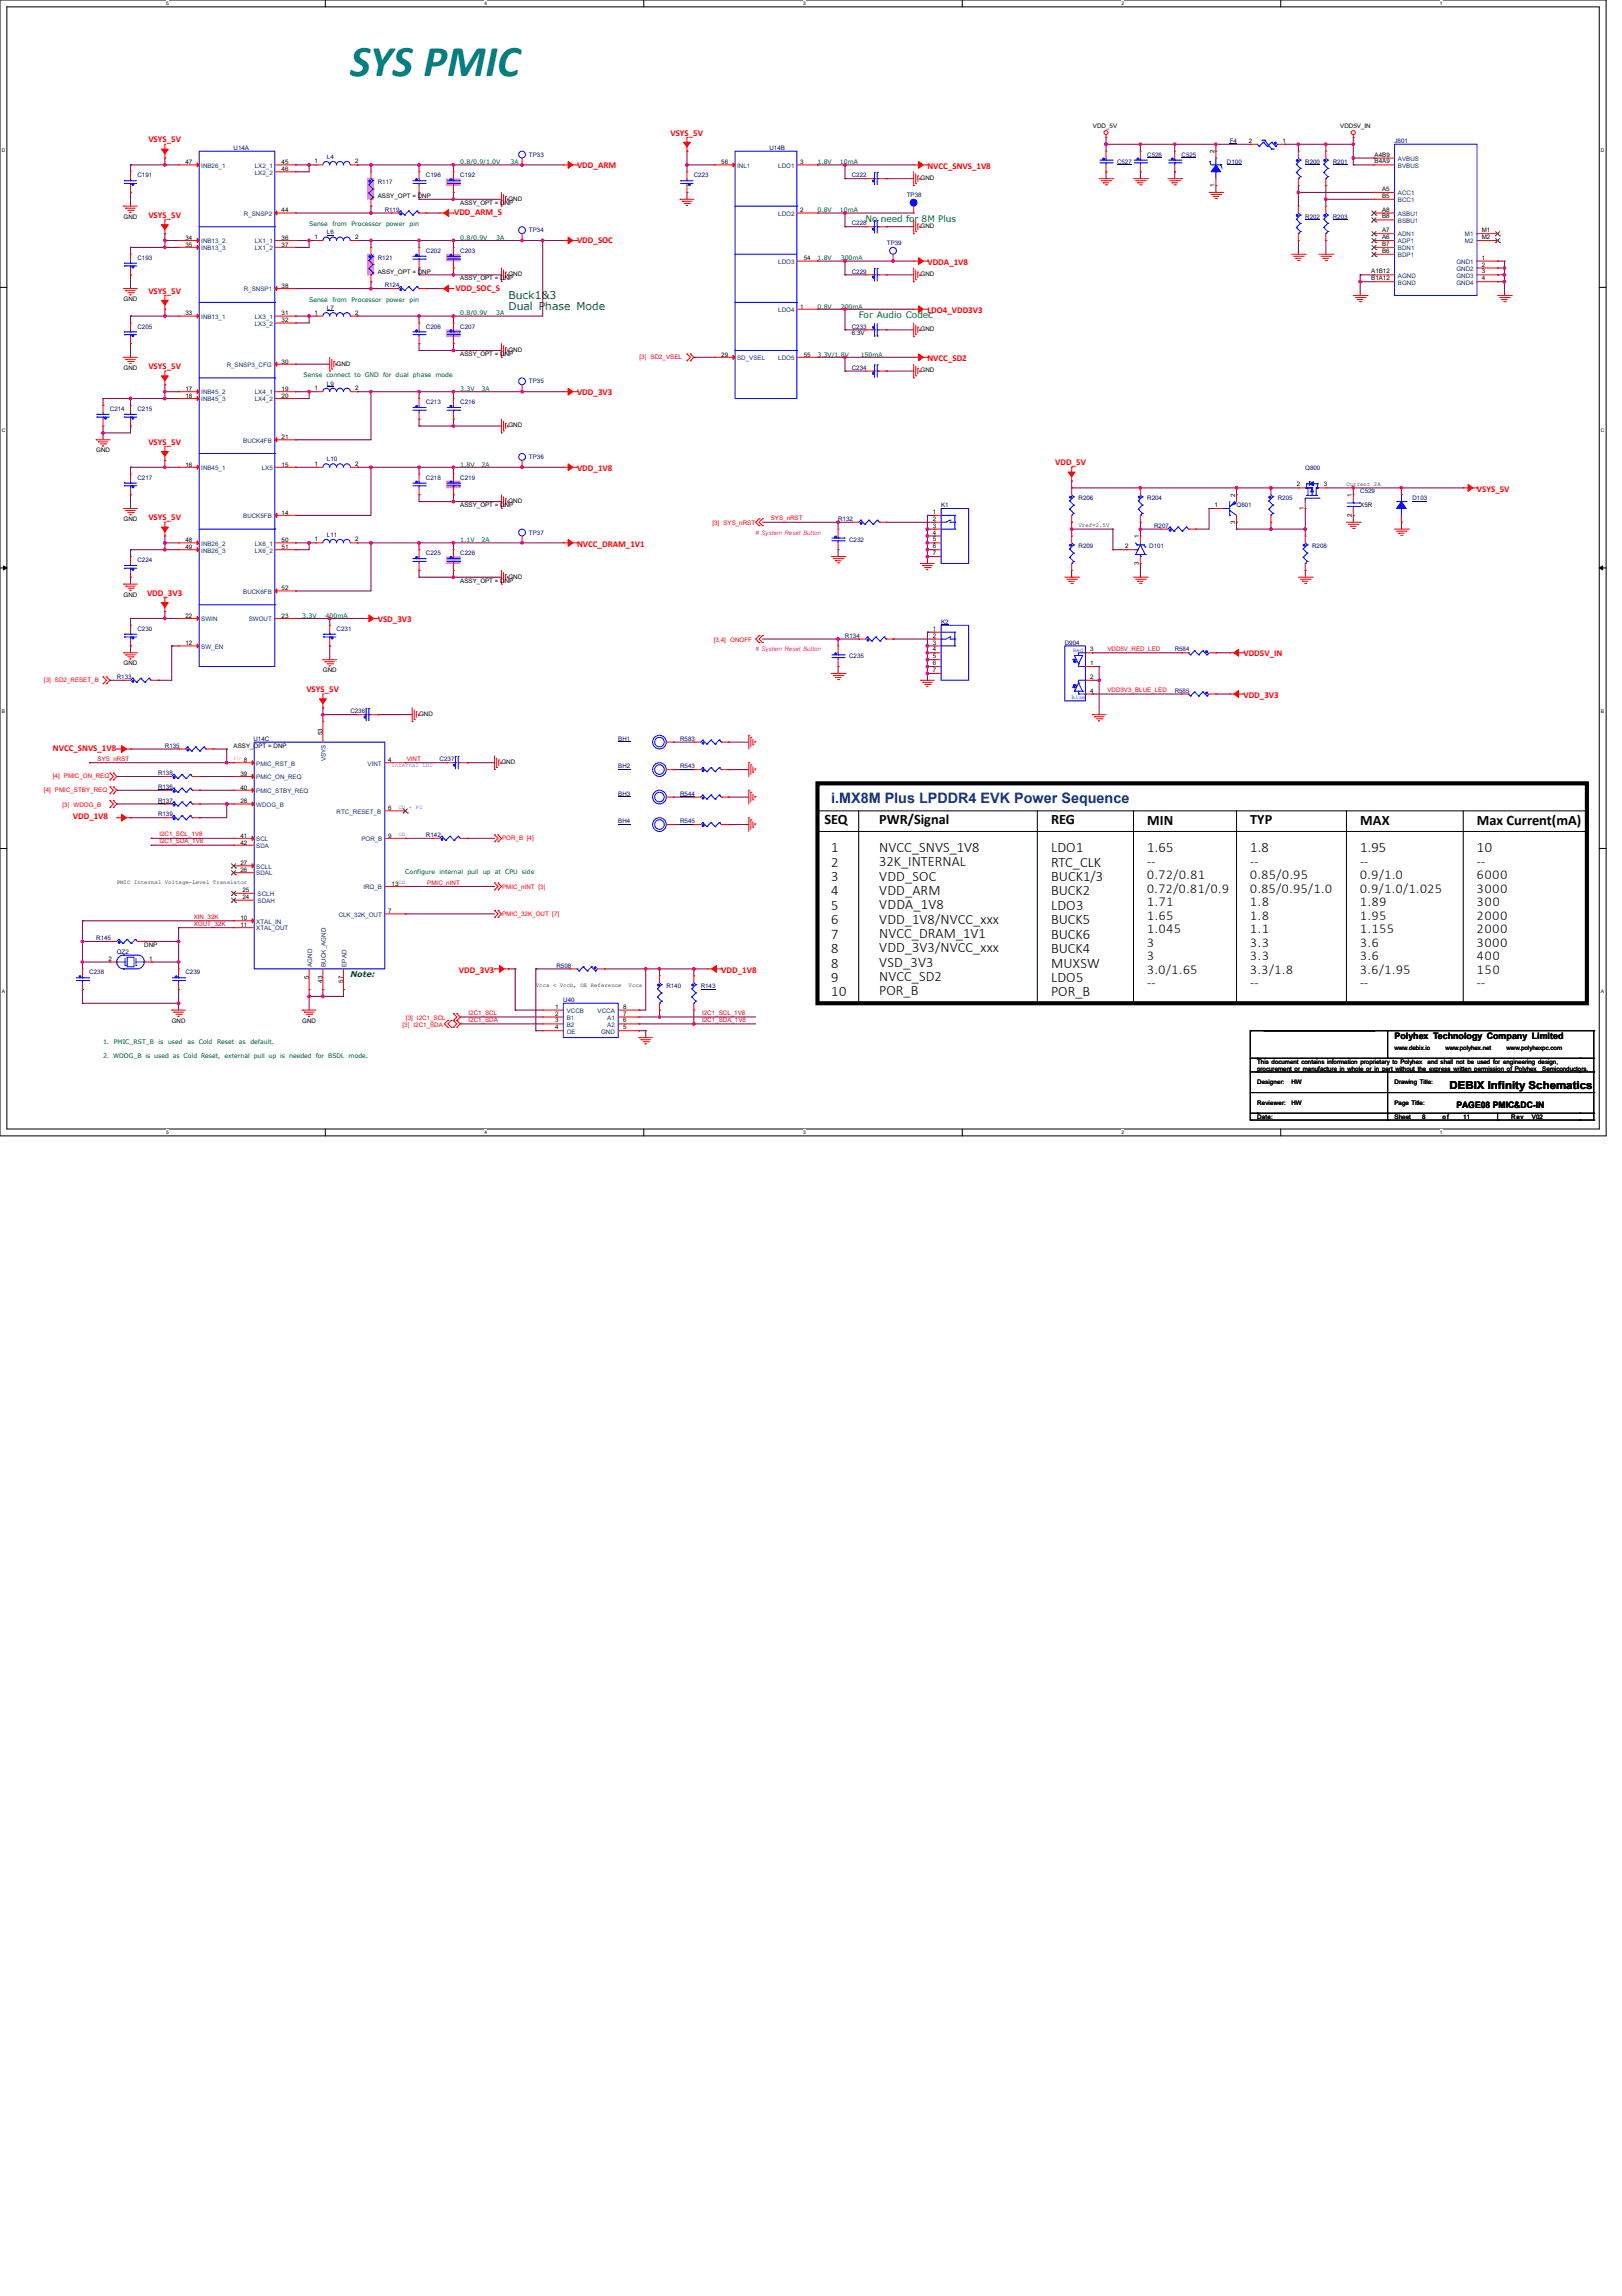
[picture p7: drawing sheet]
<svg xmlns="http://www.w3.org/2000/svg" width="210mm" height="297mm" viewBox="0 0 210 297" stroke-linecap="round" stroke-linejoin="round" font-family="sans-serif">
<defs><g id="words">
<text font-size="5.7" fill="#008080" x="45.3" y="9.9">SYS PMIC</text>
<g font-size="1.9">
<text x="106.7" y="106.7">SEQ</text>
<text x="136" y="106.7">REG</text>
<text x="148.5" y="106.7">MIN</text>
<text x="176" y="106.7">MAX</text>
<text x="191.1" y="106.7">Max Current(mA)</text>
<text x="107.6" y="110.2">1</text>
<text x="107.6" y="112.1">2</text>
<text x="107.6" y="114">3</text>
<text x="113.8" y="110.2">NVCC_SNVS_1V8</text>
<text x="113.8" y="112.1">32K_INTERNAL</text>
<text x="113.8" y="113.9">VDD_SOC</text>
<text x="136" y="110.2">LDO1</text>
<text x="136" y="112.1">RTC_CLK</text>
<text x="136" y="114">BUCK1/3</text>
<text x="148.5" y="110.2">1.65</text>
<text x="161.8" y="110.2">1.8</text>
<text x="176" y="110.2">1.95</text>
<text x="191.1" y="110.2">10</text>
<text x="107.6" y="115.8">4</text>
<text x="107.6" y="117.7">5</text>
<text x="107.6" y="119.6">6</text>
<text x="113.8" y="115.8">VDD_ARM</text>
<text x="113.8" y="117.7">VDDA_1V8</text>
<text x="113.8" y="119.5">VDD_1V8/NVCC_xxx</text>
<text x="136" y="115.8">BUCK2</text>
<text x="136" y="117.7">LDO3</text>
<text x="136" y="119.6">BUCK5</text>
<text x="107.6" y="121.4">7</text>
<text x="107.6" y="123.3">8</text>
<text x="107.6" y="125.2">8</text>
<text x="113.8" y="121.4">NVCC_DRAM_1V1</text>
<text x="113.8" y="123.2">VDD_3V3/NVCC_xxx</text>
<text x="113.8" y="125.1">VSD_3V3</text>
<text x="136" y="121.4">BUCK6</text>
<text x="136" y="123.3">BUCK4</text>
<text x="136" y="125.2">MUXSW</text>
<text x="107.6" y="127">9</text>
<text x="107.6" y="128.9">10</text>
<text x="113.8" y="126.9">NVCC_SD2</text>
<text x="113.8" y="128.8">POR_B</text>
<text x="136" y="127">LDO5</text>
<text x="136" y="128.9">POR_B</text>
</g>
<text font-size="1.9" fill="#004080" x="107.6" y="103.9">i.MX8M Plus LPDDR4 EVK Power Sequence</text>
<g font-size="1.8">
<text x="113.8" y="106.7">PWR/Signal</text>
<text x="161.8" y="106.6">TYP</text>
</g>
<g font-size="1.7">
<text x="148.5" y="112">--</text>
<text x="148.5" y="113.7">0.72/0.81</text>
<text x="161.8" y="112">--</text>
<text x="161.8" y="113.7">0.85/0.95</text>
<text x="176" y="112">--</text>
<text x="176" y="113.7">0.9/1.0</text>
<text x="191.1" y="112">--</text>
<text x="191.1" y="113.7">6000</text>
<text x="148.5" y="115.5">0.72/0.81/0.9</text>
<text x="148.5" y="117.2">1.71</text>
<text x="148.5" y="119">1.65</text>
<text x="161.8" y="115.5">0.85/0.95/1.0</text>
<text x="161.8" y="117.2">1.8</text>
<text x="161.8" y="119">1.8</text>
<text x="176" y="115.5">0.9/1.0/1.025</text>
<text x="176" y="117.2">1.89</text>
<text x="176" y="119">1.95</text>
<text x="191.1" y="115.5">3000</text>
<text x="191.1" y="117.2">300</text>
<text x="191.1" y="119">2000</text>
<text x="148.5" y="120.7">1.045</text>
<text x="148.5" y="122.5">3</text>
<text x="148.5" y="124.2">3</text>
<text x="148.5" y="126">3.0/1.65</text>
<text x="161.8" y="120.7">1.1</text>
<text x="161.8" y="122.5">3.3</text>
<text x="161.8" y="124.2">3.3</text>
<text x="161.8" y="126">3.3/1.8</text>
<text x="176" y="120.7">1.155</text>
<text x="176" y="122.5">3.6</text>
<text x="176" y="124.2">3.6</text>
<text x="176" y="126">3.6/1.95</text>
<text x="191.1" y="120.7">2000</text>
<text x="191.1" y="122.5">3000</text>
<text x="191.1" y="124.2">400</text>
<text x="191.1" y="126">150</text>
<text x="148.5" y="127.7">--</text>
<text x="161.8" y="127.7">--</text>
<text x="176" y="127.7">--</text>
<text x="191.1" y="127.7">--</text>
</g>
<g font-size="1.4" fill="#008000">
<text x="65.8" y="38.7">Buck1&amp;3</text>
<text x="65.8" y="40.1">Dual Phase Mode</text>
</g>
<text font-size="1.4" x="187.6" y="140.9">DEBIX Infinity Schematics</text>
<g font-size="1.2" fill="#f00">
<text x="86.8" y="17.5">VSYS_5V</text>
<text x="19.2" y="18.4">VSYS_5V</text>
<text x="74.7" y="21.7">VDD_ARM</text>
<text x="120" y="21.8">NVCC_SNVS_1V8</text>
<text x="19.2" y="28.2">VSYS_5V</text>
<text x="58.8" y="27.9">VDD_ARM_S</text>
<text x="74.7" y="31.5">VDD_SOC</text>
<text x="120" y="34.3">VDDA_1V8</text>
<text x="19.2" y="38">VSYS_5V</text>
<text x="58.9" y="37.6">VDD_SOC_S</text>
<text x="120" y="40.5">LDO4_VDD3V3</text>
<text x="19.2" y="47.8">VSYS_5V</text>
<text x="120" y="46.7">NVCC_SD2</text>
<text x="74.7" y="51.1">VDD_3V3</text>
<text x="19.2" y="57.5">VSYS_5V</text>
<text x="74.7" y="60.9">VDD_1V8</text>
<text x="136.6" y="60.2">VDD_5V</text>
<text x="191.1" y="63.6">VSYS_5V</text>
<text x="19.2" y="67.3">VSYS_5V</text>
<text x="74.7" y="70.7">NVCC_DRAM_1V1</text>
<text x="19" y="77.1">VDD_3V3</text>
<text x="48.9" y="80.5">VSD_3V3</text>
<text x="39.6" y="89.6">VSYS_5V</text>
<text x="160.9" y="84.9">VDD5V_IN</text>
<text x="160.9" y="90.3">VDD_3V3</text>
<text x="6.8" y="97.2">NVCC_SNVS_1V8</text>
<text x="9.4" y="106">VDD_1V8</text>
<text x="59.4" y="125.8">VDD_3V3</text>
<text x="93.3" y="125.8">VDD_1V8</text>
</g>
<g font-size="1.2" fill="#008000">
<text x="112" y="28.7">No need for 8M Plus</text>
<text x="111.1" y="41.2">For Audio Codec</text>
</g>
<g font-size="1.2">
<text x="180.5" y="134.4">Polyhex Technology Company Limited</text>
<text x="188.5" y="143.3">PAGE08 PMIC&amp;DC-IN</text>
</g>
<text font-size="1" fill="#008000" x="45.3" y="126.4">Note:</text>
<g font-size=".8">
<text x="141.4" y="16.5">VDD_5V</text>
<text x="173.4" y="16.5">VDD5V_IN</text>
<text x="24" y="21.3">47</text>
<text x="36.4" y="21.3">45</text>
<text x="36.4" y="22.1">46</text>
<text x="40.7" y="21.2">1</text>
<text x="46" y="21.2">2</text>
<text x="93.3" y="21.3">56</text>
<text x="103.6" y="21.3">3</text>
<text x="119.1" y="23.3">GND</text>
<text x="157.2" y="19.8" transform="rotate(-90 157.2 19.8)">2</text>
<text x="161.6" y="18.5">2</text>
<text x="166" y="18.5">1</text>
<text x="177.9" y="20.3">A4B9</text>
<text x="177.9" y="21.2">B4A9</text>
<text x="16" y="28.3">GND</text>
<text x="36.4" y="27.5">44</text>
<text x="48.9" y="25.6">ASSY_OPT = DNP</text>
<text x="59.6" y="26.5">ASSY_OPT = DNP</text>
<text x="65.8" y="26">GND</text>
<text x="103.6" y="27.5">2</text>
<text x="119.1" y="29.5">GND</text>
<text x="157.2" y="24.2" transform="rotate(-90 157.2 24.2)">1</text>
<text x="178.9" y="24.7">A5</text>
<text x="178.9" y="27.4">A8</text>
<text x="178.9" y="25.6">B5</text>
<text x="178.9" y="28.3">B8</text>
<text x="24" y="31">34</text>
<text x="24" y="31.9">35</text>
<text x="36.4" y="31">36</text>
<text x="36.4" y="31.9">37</text>
<text x="40.7" y="30.9">1</text>
<text x="46" y="30.9">2</text>
<text x="48.9" y="35.4">ASSY_OPT = DNP</text>
<text x="65.8" y="35.7">GND</text>
<text x="104" y="33.7">54</text>
<text x="119.1" y="35.7">GND</text>
<text x="177.4" y="35.4">A1B12</text>
<text x="178.9" y="30.9">A6</text>
<text x="178.9" y="30">A7</text>
<text x="178.9" y="32.7">B6</text>
<text x="178.9" y="31.8">B7</text>
<text x="191.8" y="33.6">1</text>
<text x="191.8" y="34.5">2</text>
<text x="191.8" y="35.4">3</text>
<text x="191.8" y="30">M1</text>
<text x="191.8" y="30.9">M2</text>
<text x="16" y="38.9">GND</text>
<text x="24" y="40.8">33</text>
<text x="36.4" y="37.3">38</text>
<text x="36.4" y="40.8">31</text>
<text x="36.4" y="41.7">32</text>
<text x="40.7" y="40.7">1</text>
<text x="46" y="40.7">2</text>
<text x="59.6" y="36.3">ASSY_OPT = DNP</text>
<text x="103.6" y="39.9">1</text>
<text x="177.4" y="36.3">B1A12</text>
<text x="191.8" y="36.3">4</text>
<text x="16" y="47.8">GND</text>
<text x="36.4" y="47">30</text>
<text x="43.6" y="47.3">GND</text>
<text x="59.6" y="46.1">ASSY_OPT = DNP</text>
<text x="65.8" y="45.5">GND</text>
<text x="93.3" y="46.1">29</text>
<text x="104" y="46.1">55</text>
<text x="110.2" y="43.4">6.3V</text>
<text x="119.1" y="42.9">GND</text>
<text x="24" y="50.6">17</text>
<text x="24" y="51.5">18</text>
<text x="36.4" y="50.6">19</text>
<text x="36.4" y="51.5">20</text>
<text x="40.7" y="50.5">1</text>
<text x="46" y="50.5">2</text>
<text x="119.1" y="48.2">GND</text>
<text x="12.4" y="58.5">GND</text>
<text x="36.4" y="56.8">21</text>
<text x="65.8" y="55.3">GND</text>
<text x="24" y="60.4">16</text>
<text x="36.4" y="60.4">15</text>
<text x="40.7" y="60.3">1</text>
<text x="46" y="60.3">2</text>
<text x="59.6" y="65.6">ASSY_OPT = DNP</text>
<text x="65.8" y="65.1">GND</text>
<text x="157.2" y="65.6">1</text>
<text x="159.8" y="64.3" transform="rotate(-90 159.8 64.3)">2</text>
<text x="167.8" y="62.9">2</text>
<text x="168.7" y="66" transform="rotate(-90 168.7 66)">1</text>
<text x="171.3" y="62.9">3</text>
<text x="174.9" y="64.3" transform="rotate(-90 174.9 64.3)">1</text>
<text x="176" y="65.6">X5R</text>
<text x="16" y="67.4">GND</text>
<text x="24" y="70.1">48</text>
<text x="24" y="71">49</text>
<text x="36.4" y="66.6">14</text>
<text x="36.4" y="70.1">50</text>
<text x="36.4" y="71">51</text>
<text x="40.7" y="70">1</text>
<text x="46" y="70">2</text>
<text x="120.7" y="66.5">1</text>
<text x="120.7" y="67.4">2</text>
<text x="120.7" y="68.3">3</text>
<text x="120.7" y="69.2">4</text>
<text x="120.7" y="70">5</text>
<text x="120.7" y="70.9">6</text>
<text x="120.7" y="71.8">7</text>
<text x="145.6" y="70.9">2</text>
<text x="147.4" y="69.6" transform="rotate(-90 147.4 69.6)">1</text>
<text x="159.8" y="67.7" transform="rotate(-90 159.8 67.7)">3</text>
<text x="174.9" y="66.9" transform="rotate(-90 174.9 66.9)">2</text>
<text x="16" y="77.2">GND</text>
<text x="36.4" y="76.4">52</text>
<text x="59.6" y="75.4">ASSY_OPT = DNP</text>
<text x="65.8" y="74.9">GND</text>
<text x="147.4" y="73.1" transform="rotate(-90 147.4 73.1)">3</text>
<text x="24" y="79.9">22</text>
<text x="24" y="83.5">12</text>
<text x="36.4" y="79.9">23</text>
<text x="120.7" y="81.6">1</text>
<text x="120.7" y="82.5">2</text>
<text x="120.7" y="83.4">3</text>
<text x="16" y="86.1">GND</text>
<text x="41.8" y="87">GND</text>
<text x="120.7" y="84.3">4</text>
<text x="120.7" y="85.2">5</text>
<text x="120.7" y="86">6</text>
<text x="120.7" y="86.9">7</text>
<text x="141.1" y="86">1</text>
<text x="141.1" y="87.8">2</text>
<text x="141.1" y="84.3">3</text>
<text x="141.1" y="89.6">4</text>
<text x="41.7" y="95.1" transform="rotate(-90 41.7 95.1)">53</text>
<text x="54.2" y="92.6">GND</text>
<text x="30.2" y="96.7">ASSY_OPT = DNP</text>
<text x="31.1" y="100.4">39</text>
<text x="31.6" y="98.6">8</text>
<text x="50.2" y="98.6">4</text>
<text x="64.9" y="98.9">GND</text>
<text x="31.1" y="102.2">40</text>
<text x="31.1" y="103.9">28</text>
<text x="50.2" y="104.8">6</text>
<text x="31.1" y="108.4">41</text>
<text x="31.1" y="109.3">42</text>
<text x="31.1" y="111.9">27</text>
<text x="31.1" y="112.8">26</text>
<text x="50.2" y="108.4">9</text>
<text x="31.1" y="119">10</text>
<text x="31.1" y="119.9">11</text>
<text x="31.4" y="116.3">24</text>
<text x="31.4" y="115.4">25</text>
<text x="50.2" y="118.2">7</text>
<text x="50.7" y="114.6">13</text>
<text x="14" y="124.3">2</text>
<text x="18.7" y="122.5">DNP</text>
<text x="19.3" y="124.3">1</text>
<text x="39.9" y="126.7" transform="rotate(-90 39.9 126.7)">5</text>
<text x="41.7" y="127.1" transform="rotate(-90 41.7 127.1)">43</text>
<text x="44.4" y="127.1" transform="rotate(-90 44.4 127.1)">57</text>
<text x="71.8" y="130.5">1</text>
<text x="71.8" y="131.4">2</text>
<text x="80.6" y="131.4">7</text>
<text x="80.6" y="130.5">8</text>
<text x="22.2" y="132.3">GND</text>
<text x="39.1" y="132.3">GND</text>
<text x="71.8" y="132.3">3</text>
<text x="71.8" y="133.2">4</text>
<text x="80.6" y="133.2">5</text>
<text x="80.6" y="132.3">6</text>
<text x="162.7" y="137.6">This document contains information proprietary to Polyhex</text>
<text x="180.5" y="135.8">www.debix.io</text>
<text x="184.8" y="137.6">and shall not be used for engineering design,</text>
<text x="187" y="135.8">www.polyhex.net</text>
<text x="195" y="135.8">www.polyhexpc.com</text>
<text x="162.7" y="140.3">Designer:</text>
<text x="162.7" y="143">Reviewer:</text>
<text x="162.7" y="138.5">procurement or manufacture in whole or in part without the express written permission of Polyhex</text>
<text x="167.1" y="140.3">HW</text>
<text x="167.1" y="143">HW</text>
<text x="180.5" y="140.3">Drawing Title:</text>
<text x="180.5" y="143">Page Title:</text>
<text x="199.6" y="138.5">Semiconductors.</text>
<text x="162.7" y="144.7">Date:</text>
<text x="180.5" y="144.7">Sheet</text>
<text x="184" y="144.7">8</text>
<text x="186.7" y="144.7">of</text>
<text x="189.4" y="144.7">11</text>
<text x="195.6" y="144.7">Rev</text>
<text x="198.2" y="144.7">V02</text>
</g>
<g font-size=".8" fill="#000080">
<text x="17.8" y="22.9">C191</text>
<text x="30.2" y="19.4">U14A</text>
<text x="42.3" y="20.5">L4</text>
<text x="48.9" y="23.8">R117</text>
<text x="55.1" y="22.9">C196</text>
<text x="59.6" y="22.9">C192</text>
<text x="68.5" y="20.3">TP33</text>
<text x="89.8" y="22.9">C223</text>
<text x="99.6" y="19.4">U14B</text>
<text x="110.2" y="22.9">C222</text>
<text x="144.6" y="21.2">C527</text>
<text x="148.5" y="20.3">C526</text>
<text x="152.9" y="20.3">C525</text>
<text x="158.8" y="21.2">D100</text>
<text x="159.1" y="18.5">F4</text>
<text x="168.9" y="21.2">R200</text>
<text x="172.5" y="21.2">R201</text>
<text x="180.5" y="18.5">J801</text>
<text x="49.8" y="27.4">R119</text>
<text x="110.2" y="29.2">C228</text>
<text x="117.3" y="25.4">TP38</text>
<text x="168.9" y="28.3">R202</text>
<text x="172.5" y="28.3">R203</text>
<text x="17.8" y="33.6">C193</text>
<text x="42.3" y="30.3">L6</text>
<text x="48.9" y="33.6">R121</text>
<text x="55.1" y="32.7">C202</text>
<text x="59.6" y="32.7">C203</text>
<text x="68.5" y="30.1">TP34</text>
<text x="110.2" y="35.4">C229</text>
<text x="114.8" y="31.7">TP39</text>
<text x="42.3" y="40.1">L7</text>
<text x="49.8" y="37.2">R124</text>
<text x="17.8" y="42.5">C205</text>
<text x="55.1" y="42.5">C206</text>
<text x="59.6" y="42.5">C207</text>
<text x="110.2" y="47.8">C234</text>
<text x="110.2" y="42.5">C233</text>
<text x="14.2" y="53.2">C214</text>
<text x="17.8" y="53.2">C215</text>
<text x="42.3" y="49.9">L9</text>
<text x="55.1" y="52.3">C213</text>
<text x="59.6" y="52.3">C216</text>
<text x="68.5" y="49.6">TP35</text>
<text x="42.3" y="59.7">L10</text>
<text x="68.5" y="59.4">TP36</text>
<text x="17.8" y="62.1">C217</text>
<text x="55.1" y="62.1">C218</text>
<text x="59.6" y="62.1">C219</text>
<text x="121.8" y="65.6">K1</text>
<text x="139.6" y="64.7">R206</text>
<text x="148.5" y="64.7">R204</text>
<text x="160" y="65.6">Q801</text>
<text x="165.4" y="64.7">R205</text>
<text x="168.9" y="60.8">Q800</text>
<text x="176" y="63.8">C529</text>
<text x="182.8" y="64.7">D103</text>
<text x="42.3" y="69.4">L11</text>
<text x="55.1" y="71.8">C225</text>
<text x="59.6" y="71.8">C226</text>
<text x="68.5" y="69.2">TP37</text>
<text x="108.5" y="67.4">R132</text>
<text x="109.9" y="70.1">C232</text>
<text x="139.6" y="70.9">R209</text>
<text x="148.7" y="70.9">D101</text>
<text x="149.4" y="68.3">R207</text>
<text x="169.8" y="70.9">R208</text>
<text x="17.8" y="72.7">C224</text>
<text x="17.8" y="81.6">C230</text>
<text x="43.6" y="81.6">C231</text>
<text x="109.3" y="82.5">R134</text>
<text x="121.8" y="80.7">K2</text>
<text x="137.8" y="83.4">D904</text>
<text x="15.1" y="87.8">R133</text>
<text x="109.9" y="85.2">C235</text>
<text x="152" y="84.3">R584</text>
<text x="152" y="89.6">R585</text>
<text x="32.8" y="95.8">U14C</text>
<text x="45.3" y="92.3">C236</text>
<text x="80" y="95.8">BH1</text>
<text x="88" y="95.8">R583</text>
<text x="20.4" y="100.3">R138</text>
<text x="21.3" y="96.7">R135</text>
<text x="56.9" y="98.5">C237</text>
<text x="80" y="99.4">BH2</text>
<text x="88" y="99.4">R543</text>
<text x="20.4" y="105.6">R139</text>
<text x="20.4" y="103.8">R137</text>
<text x="20.4" y="102.1">R136</text>
<text x="80" y="103">BH3</text>
<text x="80" y="106.5">BH4</text>
<text x="88" y="106.5">R545</text>
<text x="88" y="103">R544</text>
<text x="55.1" y="108.3">R142</text>
<text x="12.4" y="121.6">R145</text>
<text x="15.1" y="123.4">QZ2</text>
<text x="72" y="125.2">R508</text>
<text x="11.6" y="126.1">C238</text>
<text x="24" y="126.1">C239</text>
<text x="72.9" y="129.6">U40</text>
<text x="86.2" y="127.8">R140</text>
<text x="90.7" y="127.8">R143</text>
</g>
<g font-size=".8" fill="#004080">
<text x="26" y="21.7">INB26_1</text>
<text x="33" y="21.7">LX2_1</text>
<text x="33" y="22.6">LX2_2</text>
<text x="95.4" y="21.7">INL1</text>
<text x="100.7" y="21.7">LDO1</text>
<text x="180.9" y="20.8">AVBUS</text>
<text x="180.9" y="21.7">BVBUS</text>
<text x="31.6" y="27.9">R_SNSP2</text>
<text x="100.7" y="27.9">LDO2</text>
<text x="180.9" y="25.3">ACC1</text>
<text x="180.9" y="27.9">ASBU1</text>
<text x="180.9" y="26.1">BCC1</text>
<text x="180.9" y="28.8">BSBU1</text>
<text x="26" y="31.5">INB13_2</text>
<text x="26" y="32.4">INB13_3</text>
<text x="33" y="31.5">LX1_1</text>
<text x="33" y="32.4">LX1_2</text>
<text x="100.7" y="34.1">LDO3</text>
<text x="180.9" y="35.9">AGND</text>
<text x="180.9" y="31.5">ADP1</text>
<text x="180.9" y="30.6">ADN1</text>
<text x="180.9" y="33.3">BDP1</text>
<text x="180.9" y="32.4">BDN1</text>
<text x="188.5" y="34.1">GND1</text>
<text x="188.5" y="35">GND2</text>
<text x="188.5" y="35.9">GND3</text>
<text x="189.6" y="30.6">M1</text>
<text x="189.6" y="31.5">M2</text>
<text x="26" y="41.3">INB13_1</text>
<text x="31.6" y="37.7">R_SNSP1</text>
<text x="33" y="41.3">LX3_1</text>
<text x="100.7" y="40.4">LDO4</text>
<text x="180.9" y="36.8">BGND</text>
<text x="188.5" y="36.8">GND4</text>
<text x="29.3" y="47.5">R_SNSP3_CFG</text>
<text x="33" y="42.1">LX3_2</text>
<text x="95.4" y="46.6">SD_VSEL</text>
<text x="100.7" y="46.6">LDO5</text>
<text x="26" y="51">INB45_2</text>
<text x="26" y="51.9">INB45_3</text>
<text x="33" y="51">LX4_1</text>
<text x="33" y="51.9">LX4_2</text>
<text x="31.5" y="57.3">BUCK4FB</text>
<text x="26" y="60.8">INB45_1</text>
<text x="33.9" y="60.8">LX5</text>
<text x="26" y="70.6">INB26_2</text>
<text x="26" y="71.5">INB26_3</text>
<text x="31.5" y="67">BUCK5FB</text>
<text x="33" y="70.6">LX6_1</text>
<text x="33" y="71.5">LX6_2</text>
<text x="31.5" y="76.8">BUCK6FB</text>
<text x="26" y="80.4">SWIN</text>
<text x="26" y="83.9">SW_EN</text>
<text x="32.2" y="80.4">SWOUT</text>
<text x="33.2" y="99">PMIC_RST_B</text>
<text x="33.2" y="100.8">PMIC_ON_REQ</text>
<text x="42.2" y="98.5" transform="rotate(-90 42.2 98.5)">VSYS</text>
<text x="47.6" y="99">VINT</text>
<text x="33.2" y="102.6">PMIC_STBY_REQ</text>
<text x="33.2" y="104.4">WDOG_B</text>
<text x="43.6" y="105.3">RTC_RESET_B</text>
<text x="33.2" y="108.8">SCL</text>
<text x="33.2" y="109.7">SDA</text>
<text x="33.2" y="112.4">SCLL</text>
<text x="33.2" y="113.3">SDAL</text>
<text x="46.8" y="108.8">POR_B</text>
<text x="33.2" y="119.5">XTAL_IN</text>
<text x="33.3" y="116.8">SDAH</text>
<text x="33.3" y="115.9">SCLH</text>
<text x="43.8" y="118.6">CLK_32K_OUT</text>
<text x="47" y="115">IRQ_B</text>
<text x="33.2" y="120.4">XTAL_OUT</text>
<text x="40.4" y="125.1" transform="rotate(-90 40.4 125.1)">AGND</text>
<text x="42.2" y="125.1" transform="rotate(-90 42.2 125.1)">BUCK_AGND</text>
<text x="44.8" y="125.1" transform="rotate(-90 44.8 125.1)">EPAD</text>
<text x="73.3" y="131">VCCB</text>
<text x="73.3" y="131.9">B1</text>
<text x="77.3" y="131">VCCA</text>
<text x="78.6" y="131.9">A1</text>
<text x="73.3" y="132.8">B2</text>
<text x="73.3" y="133.7">OE</text>
<text x="77.8" y="133.7">GND</text>
<text x="78.6" y="132.8">A2</text>
</g>
<g font-size=".8" fill="#008000">
<text x="59.6" y="21.2">0.8/0.9/1.0V</text>
<text x="66.1" y="21.2">3A</text>
<text x="105.8" y="21.2">1.8V</text>
<text x="108.7" y="21.2">10mA</text>
<text x="40" y="29.2">Sense</text>
<text x="43" y="29.2">from</text>
<text x="45.5" y="29.2">Processor</text>
<text x="50" y="29.2">power</text>
<text x="53" y="29.2">pin</text>
<text x="105.8" y="27.5">0.8V</text>
<text x="108.7" y="27.5">10mA</text>
<text x="59.6" y="31">0.8/0.9V</text>
<text x="64.2" y="31">3A</text>
<text x="105.8" y="33.7">1.8V</text>
<text x="108.8" y="33.7">300mA</text>
<text x="40" y="39">Sense</text>
<text x="43" y="39">from</text>
<text x="45.5" y="39">Processor</text>
<text x="50" y="39">power</text>
<text x="53" y="39">pin</text>
<text x="59.6" y="40.8">0.8/0.9V</text>
<text x="64.2" y="40.8">3A</text>
<text x="105.8" y="39.9">0.8V</text>
<text x="108.8" y="39.9">200mA</text>
<text x="105.8" y="46.1">3.3V/1.8V</text>
<text x="111.4" y="46.1">150mA</text>
<text x="39.3" y="48.7">Sense connect to GND for dual phase mode</text>
<text x="59.6" y="50.6">3.3V</text>
<text x="62.3" y="50.6">3A</text>
<text x="59.6" y="60.4">1.8V</text>
<text x="62.3" y="60.4">2A</text>
<text x="59.6" y="70.1">1.1V</text>
<text x="62.3" y="70.1">2A</text>
<text x="39.1" y="79.9">3.3V</text>
<text x="42.1" y="79.9">400mA</text>
<text x="52.5" y="113.1">Configure internal pull up at CPU side</text>
<text x="13.3" y="135">1.</text>
<text x="13.3" y="136.8">2. WDOG_B is used as Cold Reset, external pull up is needed for BSDL mode.</text>
<text x="14.7" y="135">PMIC_RST_B</text>
<text x="20.5" y="135">is</text>
<text x="21.7" y="135">used</text>
<text x="24.2" y="135">as</text>
<text x="25.7" y="135">Cold</text>
<text x="28.1" y="135">Reset</text>
<text x="30.9" y="135">as</text>
<text x="32.4" y="135">default.</text>
</g>
<g font-size=".8" fill="#f00">
<text x="82.8" y="46.4">[3] SD2_VSEL</text>
<text x="92.2" y="67.9">[3] SYS_nRST</text>
<text x="99.7" y="67.3">SYS_nRST</text>
<text x="92.4" y="83">[3,4]</text>
<text x="94.5" y="83">ONOFF</text>
<text x="5.7" y="88.2">[3] SD2_RESET_B</text>
<text x="143.3" y="84.2">VDD5V_RED_LED</text>
<text x="143.3" y="89.5">VDD3V3_BLUE_LED</text>
<text x="6.8" y="100.6">[4] PMIC_ON_REQ</text>
<text x="12.6" y="98.4">SYS_nRST</text>
<text x="52.6" y="98.5">VINT</text>
<text x="5.7" y="102.4">[4] PMIC_STBY_REQ</text>
<text x="8.1" y="104.4">[3] WDOG_B</text>
<text x="20.6" y="109.1">I2C1_SDA_1V8</text>
<text x="20.6" y="108.2">I2C1_SCL_1V8</text>
<text x="65" y="108.7">POR_B [4]</text>
<text x="25.1" y="118.9">XIN_32K</text>
<text x="25.1" y="119.8">XOUT_32K</text>
<text x="55.3" y="114.4">PMIC_nINT</text>
<text x="65" y="115">PMIC_nINT [3]</text>
<text x="65" y="118.5">PMIC_32K_OUT [7]</text>
<text x="52.5" y="131.9">[3] I2C1_SCL</text>
<text x="60.6" y="131.3">I2C1_SCL</text>
<text x="90.9" y="131.3">I2C1_SCL_1V8</text>
<text x="52.1" y="132.8">[3] I2C1_SDA</text>
<text x="60.6" y="132.2">I2C1_SDA</text>
<text x="90.9" y="132.2">I2C1_SDA_1V8</text>
</g>
<g font-size=".8" fill="#f0f">
<text x="97.8" y="69.2"># System Reset Button</text>
<text x="97.8" y="84.3"># System Reset Button</text>
</g>
<g font-size=".7">
<text x="174.2" y="62.8">Current 2A</text>
<text x="139.6" y="68.2">Vref=2.5V</text>
<text x="15.1" y="114.4">PMIC Internal Voltage-Level Translator</text>
<text x="69.3" y="127.7">Vcca &lt; Vccb, OE Reference</text>
<text x="81.3" y="127.7">Vcca</text>
</g>
<g font-size=".7" fill="#00f">
<text x="138.9" y="84.3">Red</text>
<text x="138.7" y="90.4">Blue</text>
</g>
<text font-size=".7" fill="#f0f" x="30.2" y="98.4">PU</text>
<g font-size=".7" fill="#8000ff">
<text x="50.7" y="99.3">Internal LDO</text>
<text x="51.6" y="104.6">OD + PU</text>
<text x="51.6" y="108.2">OD</text>
<text x="51.6" y="114.4">OD</text>
</g>
<g font-size=".6">
<text x="21.5" y=".7">5</text>
<text x="62.7" y=".7">4</text>
<text x="103.9" y=".7">3</text>
<text x="145.1" y=".7">2</text>
<text x="186.3" y=".7">1</text>
<text x=".2" y="19.6">D</text>
<text x="207.2" y="19.6">D</text>
<text x=".2" y="55.9">C</text>
<text x="207.2" y="55.9">C</text>
<text x=".2" y="92.2">B</text>
<text x="207.2" y="92.2">B</text>
<text x=".2" y="128.5">A</text>
<text x="207.2" y="128.5">A</text>
<text x="21.5" y="146.7">5</text>
<text x="62.7" y="146.7">4</text>
<text x="103.9" y="146.7">3</text>
<text x="145.1" y="146.7">2</text>
<text x="186.3" y="146.7">1</text>
</g>
</g></defs>
<path d="M.9 .9h206.1v145.2h-206.1zM207.8 147v-147h-207.8v147h207.8" fill="none" stroke="#000" stroke-width=".13"/>
<g fill="#fff">
<path d="M21.5 .1h.4v.7h-.4z"/>
<path d="M21.5 146.2h.4v.7h-.4z"/>
</g>
<path d="M42.1 0v.9M42.1 146.1v.9" fill="none" stroke="#000" stroke-width=".13"/>
<g fill="#fff">
<path d="M62.7 .1h.4v.7h-.4z"/>
<path d="M62.7 146.2h.4v.7h-.4z"/>
</g>
<path d="M83.3 0v.9M83.3 146.1v.9" fill="none" stroke="#000" stroke-width=".13"/>
<g fill="#fff">
<path d="M103.9 .1h.4v.7h-.4z"/>
<path d="M103.9 146.2h.4v.7h-.4z"/>
</g>
<path d="M124.5 0v.9M124.5 146.1v.9" fill="none" stroke="#000" stroke-width=".13"/>
<g fill="#fff">
<path d="M145.1 .1h.4v.7h-.4z"/>
<path d="M145.1 146.2h.4v.7h-.4z"/>
</g>
<path d="M165.7 0v.9M165.7 146.1v.9" fill="none" stroke="#000" stroke-width=".13"/>
<g fill="#fff">
<path d="M186.3 .1h.4v.7h-.4z"/>
<path d="M186.3 146.2h.4v.7h-.4z"/>
<path d="M.2 19h.5v.7h-.5z"/>
<path d="M207.2 19h.4v.7h-.4z"/>
<path d="M.2 55.3h.5v.7h-.5z"/>
<path d="M207.2 55.3h.4v.7h-.4z"/>
</g>
<path d="M0 37.2h.9M207 37.2h.8" fill="none" stroke="#000" stroke-width=".13"/>
<g fill="#fff">
<path d="M.2 91.6h.4v.7h-.4z"/>
<path d="M207.2 91.6h.4v.7h-.4z"/>
</g>
<path d="M0 73.5h.9M.4 73.2l.5 .3-.5 .2zM207 73.5h.8M207 73.5l.4-.3v.5z" fill="none" stroke="#000" stroke-width=".13"/>
<path d="M.4 73.2l.5 .3-.5 .2zM207 73.5l.4-.3v.5z" fill="#000"/>
<g fill="#fff">
<path d="M.2 127.9h.4v.7h-.4z"/>
<path d="M207.2 127.9h.4v.7h-.4z"/>
</g>
<path d="M0 109.8h.9M105.8 104.9h99.6M105.8 107.6h99.6M205.4 104.9h.1M205.4 107.6h.1M207 109.8h.8" fill="none" stroke="#000" stroke-width=".13"/>
<path d="M105.8 101.3h99.6v28.5h-99.6z" fill="none" stroke="#000" stroke-width=".53"/>
<path d="M57.8 62.2h1.8v.9h-1.8z" fill="#ff80ff"/>
<path d="M57.8 62.2h1.8v.9h-1.8z" fill="none" stroke="#ff80ff" stroke-width=".13"/>
<path d="M57.8 72h1.8v.9h-1.8z" fill="#ff80ff"/>
<path d="M57.8 72h1.8v.9h-1.8z" fill="none" stroke="#ff80ff" stroke-width=".13"/>
<path d="M57.8 23.1h1.8v.9h-1.8z" fill="#ff80ff"/>
<path d="M57.8 23.1h1.8v.9h-1.8z" fill="none" stroke="#ff80ff" stroke-width=".13"/>
<path d="M57.8 32.9h1.8v.9h-1.8z" fill="#ff80ff"/>
<path d="M57.8 32.9h1.8v.9h-1.8z" fill="none" stroke="#ff80ff" stroke-width=".13"/>
<path d="M57.8 42.7h1.8v.9h-1.8z" fill="#ff80ff"/>
<path d="M57.8 42.7h1.8v.9h-1.8z" fill="none" stroke="#ff80ff" stroke-width=".13"/>
<path d="M47.6 23.1h.8v2.7h-.8z" fill="#ff80ff"/>
<path d="M47.6 23.1h.8v2.7h-.8z" fill="none" stroke="#ff80ff" stroke-width=".13"/>
<path d="M47.6 32.9h.8v2.7h-.8z" fill="#ff80ff"/>
<path d="M47.6 32.9h.8v2.7h-.8z" fill="none" stroke="#ff80ff" stroke-width=".13"/>
<path d="M111.1 104.9v24.9M134.2 104.9v24.9M146.7 104.9v24.9M160 104.9v24.9M174.2 104.9v24.9M189.4 104.9v24.9M111.1 129.8h.1M134.2 129.8h.1M146.7 129.8h.1M160 129.8h.1M174.2 129.8h.1M189.4 129.8h.1" fill="none" stroke="#000" stroke-width=".13"/>
<path d="M38.2 21.3h.1M38.2 21.3h1.8M40 21.3h.1M40 21.3v.9" fill="none" stroke="#800040" stroke-width=".13"/>
<circle cx="40" cy="21.3" r=".17" fill="#f0f"/>
<circle cx="40" cy="21.3" r=".17" fill="none" stroke="#f0f" stroke-width=".13"/>
<path d="M38.2 31.1h.1M38.2 31.1h1.8M40 21.3h.1M40 21.3h.9M46.2 21.3h.1M46.2 21.3h1.8" fill="none" stroke="#800040" stroke-width=".13"/>
<circle cx="40" cy="31.1" r=".17" fill="#f0f"/>
<circle cx="40" cy="31.1" r=".17" fill="none" stroke="#f0f" stroke-width=".13"/>
<path d="M38.2 32h.1M38.2 37.3h.1M38.2 37.3h9.8M40 31.1h.1M40 31.1h.9M40 31.1v.9h-1.8M46.2 31.1h.1M46.2 31.1h1.8" fill="none" stroke="#800040" stroke-width=".13"/>
<circle cx="48" cy="37.3" r=".17" fill="#f0f"/>
<circle cx="48" cy="37.3" r=".17" fill="none" stroke="#f0f" stroke-width=".13"/>
<path d="M38.2 22.2h.1M38.2 22.2h1.8M38.2 27.6h.1M38.2 27.6h9.8" fill="none" stroke="#800040" stroke-width=".13"/>
<circle cx="48" cy="27.6" r=".17" fill="#f0f"/>
<circle cx="48" cy="27.6" r=".17" fill="none" stroke="#f0f" stroke-width=".13"/>
<path d="M58.7 25.8h.1M58.7 25.8h6.2" fill="none" stroke="#800040" stroke-width=".13"/>
<circle cx="58.7" cy="25.8" r=".17" fill="#f0f"/>
<circle cx="58.7" cy="25.8" r=".17" fill="none" stroke="#f0f" stroke-width=".13"/>
<path d="M54.2 24.9h.1M54.2 24.9v.9M58.7 24.9h.1M58.7 24.9v.9M58.7 21.3h.1M58.7 21.3h8.9" fill="none" stroke="#800040" stroke-width=".13"/>
<circle cx="67.6" cy="21.3" r=".17" fill="#f0f"/>
<circle cx="67.6" cy="21.3" r=".17" fill="none" stroke="#f0f" stroke-width=".13"/>
<circle cx="58.7" cy="21.3" r=".17" fill="#f0f"/>
<circle cx="58.7" cy="21.3" r=".17" fill="none" stroke="#f0f" stroke-width=".13"/>
<path d="M54.2 25.8h.1M54.2 25.8h4.5M54.2 21.3h.1M54.2 21.3v.9M54.2 21.3h4.5M58.7 31.1h.1M58.7 31.1h8.9M58.7 21.3h.1M58.7 21.3v.9" fill="none" stroke="#800040" stroke-width=".13"/>
<circle cx="67.6" cy="31.1" r=".17" fill="#f0f"/>
<circle cx="67.6" cy="31.1" r=".17" fill="none" stroke="#f0f" stroke-width=".13"/>
<circle cx="58.7" cy="31.1" r=".17" fill="#f0f"/>
<circle cx="58.7" cy="31.1" r=".17" fill="none" stroke="#f0f" stroke-width=".13"/>
<path d="M54.2 34.7h.1M54.2 34.7v.9M54.2 35.6h.1M54.2 35.6h10.7M58.7 34.7h.1M58.7 34.7v.9M58.7 31.1h.1M58.7 31.1v.9M58.7 35.6h.1" fill="none" stroke="#800040" stroke-width=".13"/>
<circle cx="58.7" cy="35.6" r=".17" fill="#f0f"/>
<circle cx="58.7" cy="35.6" r=".17" fill="none" stroke="#f0f" stroke-width=".13"/>
<path d="M54.2 31.1h.1M54.2 31.1h4.5M54.2 31.1v.9M38.2 76.5h.1M38.2 76.5h9.8M38.2 70.2h.1M38.2 70.2h1.8" fill="none" stroke="#800040" stroke-width=".13"/>
<circle cx="40" cy="70.2" r=".17" fill="#f0f"/>
<circle cx="40" cy="70.2" r=".17" fill="none" stroke="#f0f" stroke-width=".13"/>
<path d="M38.2 71.1h.1M40 70.2h.1M40 70.2h.9M40 70.2v.9h-1.8M46.2 70.2h.1M46.2 70.2h1.8M54.2 73.8h.1M54.2 73.8v.9M58.7 73.8h.1M58.7 73.8v.9" fill="none" stroke="#800040" stroke-width=".13"/>
<circle cx="58.7" cy="74.7" r=".17" fill="#f0f"/>
<circle cx="58.7" cy="74.7" r=".17" fill="none" stroke="#f0f" stroke-width=".13"/>
<path d="M58.7 50.7h.1M58.7 50.7h8.9M54.2 74.7h.1M54.2 74.7h10.7M54.2 70.2h.1M54.2 70.2h4.5M54.2 70.2v.9M58.7 74.7h.1M58.7 70.2h.1M58.7 70.2v.9" fill="none" stroke="#800040" stroke-width=".13"/>
<circle cx="67.6" cy="50.7" r=".17" fill="#f0f"/>
<circle cx="67.6" cy="50.7" r=".17" fill="none" stroke="#f0f" stroke-width=".13"/>
<circle cx="58.7" cy="50.7" r=".17" fill="#f0f"/>
<circle cx="58.7" cy="50.7" r=".17" fill="none" stroke="#f0f" stroke-width=".13"/>
<path d="M38.2 50.7h.1M38.2 50.7h1.8M38.2 56.9h.1M38.2 56.9h9.8" fill="none" stroke="#800040" stroke-width=".13"/>
<circle cx="40" cy="50.7" r=".17" fill="#f0f"/>
<circle cx="40" cy="50.7" r=".17" fill="none" stroke="#f0f" stroke-width=".13"/>
<g fill="none" stroke="#800040" stroke-width=".13">
<path d="M38.2 51.6h.1M40 50.7h.1M40 50.7h.9M40 50.7v.9h-1.8M46.2 50.7h.1M46.2 50.7h1.8M48 50.7h.1M48 50.7v6.2M54.2 54.2h.1M54.2 54.2v.9M58.7 55.1h.1M58.7 55.1h6.2"/>
<path d="M58.7 54.2h.1M58.7 54.2v.9"/>
</g>
<circle cx="58.7" cy="55.1" r=".17" fill="#f0f"/>
<circle cx="58.7" cy="55.1" r=".17" fill="none" stroke="#f0f" stroke-width=".13"/>
<path d="M48 50.7h.1M48 50.7h10.7M54.2 50.7h.1M54.2 50.7v.9M54.2 55.1h.1M54.2 55.1h4.5M58.7 50.7h.1M58.7 50.7v.9" fill="none" stroke="#800040" stroke-width=".13"/>
<circle cx="54.2" cy="50.7" r=".17" fill="#f0f"/>
<circle cx="54.2" cy="50.7" r=".17" fill="none" stroke="#f0f" stroke-width=".13"/>
<circle cx="48" cy="50.7" r=".17" fill="#f0f"/>
<circle cx="48" cy="50.7" r=".17" fill="none" stroke="#f0f" stroke-width=".13"/>
<path d="M58.7 40.9h.1M58.7 40.9h11.5" fill="none" stroke="#800040" stroke-width=".13"/>
<circle cx="58.7" cy="40.9" r=".17" fill="#f0f"/>
<circle cx="58.7" cy="40.9" r=".17" fill="none" stroke="#f0f" stroke-width=".13"/>
<path d="M46.2 40.9h.1M46.2 40.9h12.5M54.2 40.9h.1M54.2 40.9v.9M54.2 44.4h.1M54.2 44.4v.9M58.7 40.9h.1M58.7 40.9v.9M58.7 44.4h.1M58.7 44.4v.9M58.7 45.3h.1M58.7 45.3h6.2" fill="none" stroke="#800040" stroke-width=".13"/>
<circle cx="54.2" cy="40.9" r=".17" fill="#f0f"/>
<circle cx="54.2" cy="40.9" r=".17" fill="none" stroke="#f0f" stroke-width=".13"/>
<path d="M38.2 41.8h.1M38.2 41.8h1.8M38.2 40.9h.1M38.2 40.9h2.7M40 40.9h.1M40 40.9v.9" fill="none" stroke="#800040" stroke-width=".13"/>
<circle cx="40" cy="40.9" r=".17" fill="#f0f"/>
<circle cx="40" cy="40.9" r=".17" fill="none" stroke="#f0f" stroke-width=".13"/>
<path d="M58.7 60.5h.1M58.7 60.5h8.9" fill="none" stroke="#800040" stroke-width=".13"/>
<circle cx="67.6" cy="60.4" r=".17" fill="#f0f"/>
<circle cx="67.6" cy="60.4" r=".17" fill="none" stroke="#f0f" stroke-width=".13"/>
<circle cx="58.7" cy="60.4" r=".17" fill="#f0f"/>
<circle cx="58.7" cy="60.4" r=".17" fill="none" stroke="#f0f" stroke-width=".13"/>
<g fill="none" stroke="#800040" stroke-width=".13">
<path d="M38.2 60.5h.1M38.2 60.5h2.7M38.2 66.7h.1M46.2 60.5h.1M46.2 60.5h1.8M48 60.5h.1M48 60.5v6.2h-9.8M54.2 64h.1M54.2 64v.9M58.7 64.9h.1M58.7 64.9h6.2M58.7 64h.1"/>
<path d="M58.7 64v.9"/>
</g>
<circle cx="58.7" cy="64.9" r=".17" fill="#f0f"/>
<circle cx="58.7" cy="64.9" r=".17" fill="none" stroke="#f0f" stroke-width=".13"/>
<path d="M48 60.5h.1M48 60.5h10.7M54.2 60.5h.1M54.2 60.5v.8M54.2 64.9h.1M54.2 64.9h4.5M58.7 60.5h.1M58.7 60.5v.8" fill="none" stroke="#800040" stroke-width=".13"/>
<circle cx="54.2" cy="60.4" r=".17" fill="#f0f"/>
<circle cx="54.2" cy="60.4" r=".17" fill="none" stroke="#f0f" stroke-width=".13"/>
<circle cx="48" cy="60.4" r=".17" fill="#f0f"/>
<circle cx="48" cy="60.4" r=".17" fill="none" stroke="#f0f" stroke-width=".13"/>
<path d="M21.3 21.3h.1M21.3 21.3h1.8" fill="none" stroke="#800040" stroke-width=".13"/>
<circle cx="21.3" cy="21.3" r=".17" fill="#f0f"/>
<circle cx="21.3" cy="21.3" r=".17" fill="none" stroke="#f0f" stroke-width=".13"/>
<path d="M21.3 20.4h.1M21.3 20.4v.9M21.3 70.2h.1M21.3 70.2h1.8M21.3 71.1h.1M21.3 71.1h1.8M58.7 70.2h.1M58.7 70.2h8.9" fill="none" stroke="#800040" stroke-width=".13"/>
<circle cx="67.6" cy="70.2" r=".17" fill="#f0f"/>
<circle cx="67.6" cy="70.2" r=".17" fill="none" stroke="#f0f" stroke-width=".13"/>
<circle cx="58.7" cy="70.2" r=".17" fill="#f0f"/>
<circle cx="58.7" cy="70.2" r=".17" fill="none" stroke="#f0f" stroke-width=".13"/>
<path d="M88.9 21.3h.1M88.9 21.3h3.6" fill="none" stroke="#800040" stroke-width=".13"/>
<circle cx="88.9" cy="21.3" r=".17" fill="#f0f"/>
<circle cx="88.9" cy="21.3" r=".17" fill="none" stroke="#f0f" stroke-width=".13"/>
<path d="M88.9 19.6h.1M88.9 19.6v1.7M89.8 46.2h.1M89.8 46.2h2.7M109.3 48h.1M109.3 48h2.7M109.3 46.2h.1M109.3 46.2v1.8M114.7 48h.1M114.7 48h3.5" fill="none" stroke="#800040" stroke-width=".13"/>
<circle cx="109.3" cy="46.2" r=".17" fill="#f0f"/>
<circle cx="109.3" cy="46.2" r=".17" fill="none" stroke="#f0f" stroke-width=".13"/>
<path d="M105.8 21.3h.1M105.8 21.3h12.4M105.8 27.6h.1M105.8 27.6h3.5M109.3 23.1h.1M109.3 23.1h2.7M109.3 21.3h.1M109.3 21.3v1.8M105.8 46.2h.1M105.8 46.2h12.4M109.3 46.2h.1" fill="none" stroke="#800040" stroke-width=".13"/>
<circle cx="109.3" cy="21.3" r=".17" fill="#f0f"/>
<circle cx="109.3" cy="21.3" r=".17" fill="none" stroke="#f0f" stroke-width=".13"/>
<path d="M109.3 29.3h.1M109.3 29.3h2.7M109.3 27.6h.1M109.3 27.6v1.7M109.3 27.6h8.9M114.7 23.1h.1M114.7 23.1h3.5M114.7 29.3h.1M114.7 29.3h3.5" fill="none" stroke="#800040" stroke-width=".13"/>
<circle cx="109.3" cy="27.6" r=".17" fill="#f0f"/>
<circle cx="109.3" cy="27.6" r=".17" fill="none" stroke="#f0f" stroke-width=".13"/>
<g fill="none" stroke="#800040" stroke-width=".13">
<path d="M67.6 31.1h.1M67.6 31.1h2.6M67.6 21.3h.1M67.6 21.3h5.3M88.9 24.9h.1M88.9 24.9v.9M88.9 21.3h.1M88.9 21.3v.9M67.6 50.7h.1M67.6 50.7h5.3M21.3 70.2h.1M21.3 70.2v.9"/>
<path d="M67.6 60.5h.1M67.6 60.5h5.3M67.6 70.2h.1M67.6 70.2h5.3"/>
</g>
<circle cx="21.3" cy="70.2" r=".17" fill="#f0f"/>
<circle cx="21.3" cy="70.2" r=".17" fill="none" stroke="#f0f" stroke-width=".13"/>
<path d="M40 128h.1M40 128v.9M41.8 128h.1M41.8 128v.9" fill="none" stroke="#800040" stroke-width=".13"/>
<circle cx="41.8" cy="128.9" r=".17" fill="#f0f"/>
<circle cx="41.8" cy="128.9" r=".17" fill="none" stroke="#f0f" stroke-width=".13"/>
<path d="M40 128.9h.1M40 128.9h1.8M40 128.9v1.8" fill="none" stroke="#800040" stroke-width=".13"/>
<circle cx="40" cy="128.9" r=".17" fill="#f0f"/>
<circle cx="40" cy="128.9" r=".17" fill="none" stroke="#f0f" stroke-width=".13"/>
<path d="M10.7 119.1h.1M10.7 119.1h19.5M10.7 119.1v2.7M23.1 120h.1M23.1 120h7.1M23.1 120v1.8M41.8 128.9h.1M44.4 128h.1M44.4 128v.9h-2.6" fill="none" stroke="#800040" stroke-width=".13"/>
<circle cx="23.1" cy="121.8" r=".17" fill="#f0f"/>
<circle cx="23.1" cy="121.8" r=".17" fill="none" stroke="#f0f" stroke-width=".13"/>
<path d="M10.7 121.8h.1M10.7 121.8v2.7M10.7 121.8h3.5" fill="none" stroke="#800040" stroke-width=".13"/>
<circle cx="10.7" cy="121.8" r=".17" fill="#f0f"/>
<circle cx="10.7" cy="121.8" r=".17" fill="none" stroke="#f0f" stroke-width=".13"/>
<path d="M18.7 121.8h.1M18.7 121.8h4.4M23.1 121.8h.1M23.1 121.8v2.7" fill="none" stroke="#800040" stroke-width=".13"/>
<circle cx="23.1" cy="124.5" r=".17" fill="#f0f"/>
<circle cx="23.1" cy="124.5" r=".17" fill="none" stroke="#f0f" stroke-width=".13"/>
<path d="M10.7 124.5h.1M10.7 124.5h3.5" fill="none" stroke="#800040" stroke-width=".13"/>
<circle cx="10.7" cy="124.5" r=".17" fill="#f0f"/>
<circle cx="10.7" cy="124.5" r=".17" fill="none" stroke="#f0f" stroke-width=".13"/>
<path d="M10.7 128h.1M10.7 128v1.8M10.7 124.5h.1M10.7 124.5v.8M19.6 124.5h.1M19.6 124.5h3.5M23.1 128h.1M23.1 128v1.8M23.1 124.5h.1M23.1 124.5v.8" fill="none" stroke="#800040" stroke-width=".13"/>
<circle cx="23.1" cy="129.8" r=".17" fill="#f0f"/>
<circle cx="23.1" cy="129.8" r=".17" fill="none" stroke="#f0f" stroke-width=".13"/>
<g fill="none" stroke="#800040" stroke-width=".13">
<path d="M15.1 102.2h.1M15.1 102.2h6.2M15.1 104h.1M15.1 104h6.2M15.1 100.5h.1M15.1 100.5h6.2M25.8 100.5h.1M25.8 100.5h4.4M25.8 102.2h.1M25.8 102.2h4.4M25.8 104h.1M25.8 104h3.5"/>
<path d="M10.7 129.8h.1M10.7 129.8h12.4M23.1 129.8h.1M23.1 129.8v.9"/>
</g>
<circle cx="29.3" cy="104" r=".17" fill="#f0f"/>
<circle cx="29.3" cy="104" r=".17" fill="none" stroke="#f0f" stroke-width=".13"/>
<g fill="none" stroke="#800040" stroke-width=".13">
<path d="M11.6 98.7h.1M16.9 96.9h.1M16.9 96.9h6.2M27.6 96.9h.1M27.6 96.9h1.7M29.3 96.9h.1M29.3 96.9v1.8h-17.7M16.9 105.8h.1M16.9 105.8h4.4M25.8 105.8h.1M29.3 104h.1M29.3 104v1.8h-3.5"/>
<path d="M29.3 104h.9"/>
</g>
<circle cx="29.3" cy="98.7" r=".17" fill="#f0f"/>
<circle cx="29.3" cy="98.7" r=".17" fill="none" stroke="#f0f" stroke-width=".13"/>
<path d="M29.3 98.7h.1M29.3 98.7h.9M41.8 92.5h.1M41.8 92.5h4.4M41.8 91.6h.1M41.8 91.6v1.7M48.9 92.5h.1M48.9 92.5h4.4" fill="none" stroke="#800040" stroke-width=".13"/>
<circle cx="41.8" cy="92.5" r=".17" fill="#f0f"/>
<circle cx="41.8" cy="92.5" r=".17" fill="none" stroke="#f0f" stroke-width=".13"/>
<g fill="none" stroke="#800040" stroke-width=".13">
<path d="M38.2 47.1h.1M38.2 47.1h4.5M54.2 45.3h.1M54.2 45.3h4.5M52.5 98.7h.1M52.5 98.7h5.3M60.5 98.7h.1M60.5 98.7h3.5M52.5 108.5h.1M52.5 108.5h3.5M52.5 114.7h.1M52.5 114.7h11.5"/>
<path d="M60.5 108.5h.1M60.5 108.5h3.5"/>
</g>
<circle cx="58.7" cy="45.3" r=".17" fill="#f0f"/>
<circle cx="58.7" cy="45.3" r=".17" fill="none" stroke="#f0f" stroke-width=".13"/>
<path d="M105.8 33.8h.1M105.8 33.8h3.5" fill="none" stroke="#800040" stroke-width=".13"/>
<circle cx="109.3" cy="33.8" r=".17" fill="#f0f"/>
<circle cx="109.3" cy="33.8" r=".17" fill="none" stroke="#f0f" stroke-width=".13"/>
<path d="M109.3 33.8h.1M109.3 33.8v1.8M109.3 33.8h8.9M115.6 33.8h.1" fill="none" stroke="#800040" stroke-width=".13"/>
<circle cx="115.6" cy="33.8" r=".17" fill="#f0f"/>
<circle cx="115.6" cy="33.8" r=".17" fill="none" stroke="#f0f" stroke-width=".13"/>
<path d="M109.3 35.6h.1M109.3 35.6h2.7M114.7 35.6h.1M114.7 35.6h3.5M105.8 40h.1M105.8 40h12.4M109.3 40h.1M109.3 40v2.7" fill="none" stroke="#800040" stroke-width=".13"/>
<circle cx="109.3" cy="40" r=".17" fill="#f0f"/>
<circle cx="109.3" cy="40" r=".17" fill="none" stroke="#f0f" stroke-width=".13"/>
<path d="M70.2 31.1h.1M70.2 31.1v9.8M109.3 42.7h.1M109.3 42.7h2.7M114.7 42.7h.1M114.7 42.7h3.5" fill="none" stroke="#800040" stroke-width=".13"/>
<circle cx="70.2" cy="31.1" r=".17" fill="#f0f"/>
<circle cx="70.2" cy="31.1" r=".17" fill="none" stroke="#f0f" stroke-width=".13"/>
<path d="M48 31.1h.1M48 31.1h6.2M48 31.1v.9M48 37.3h.1M48 37.3h2.7M48 36.4h.1M48 36.4v.9M70.2 31.1h.1M70.2 31.1h2.7" fill="none" stroke="#800040" stroke-width=".13"/>
<circle cx="54.2" cy="31.1" r=".17" fill="#f0f"/>
<circle cx="54.2" cy="31.1" r=".17" fill="none" stroke="#f0f" stroke-width=".13"/>
<circle cx="48" cy="31.1" r=".17" fill="#f0f"/>
<circle cx="48" cy="31.1" r=".17" fill="none" stroke="#f0f" stroke-width=".13"/>
<path d="M48 26.7h.1M48 26.7v.9M48 21.3h.1M48 21.3v.9M48 21.3h6.2M48 27.6h.1M48 27.6h2.7M55.1 27.6h.1M55.1 27.6h1.8M55.1 37.3h.1M55.1 37.3h1.8" fill="none" stroke="#800040" stroke-width=".13"/>
<circle cx="54.2" cy="21.3" r=".17" fill="#f0f"/>
<circle cx="54.2" cy="21.3" r=".17" fill="none" stroke="#f0f" stroke-width=".13"/>
<circle cx="48" cy="21.3" r=".17" fill="#f0f"/>
<circle cx="48" cy="21.3" r=".17" fill="none" stroke="#f0f" stroke-width=".13"/>
<path d="M21.3 31.1h.1M21.3 31.1h1.8" fill="none" stroke="#800040" stroke-width=".13"/>
<circle cx="21.3" cy="31.1" r=".17" fill="#f0f"/>
<circle cx="21.3" cy="31.1" r=".17" fill="none" stroke="#f0f" stroke-width=".13"/>
<path d="M21.3 32h.1M21.3 32h1.8M21.3 31.1h.1M21.3 31.1v.9" fill="none" stroke="#800040" stroke-width=".13"/>
<circle cx="21.3" cy="32" r=".17" fill="#f0f"/>
<circle cx="21.3" cy="32" r=".17" fill="none" stroke="#f0f" stroke-width=".13"/>
<path d="M48 70.2h.1M48 70.2v6.3" fill="none" stroke="#800040" stroke-width=".13"/>
<circle cx="48" cy="70.2" r=".17" fill="#f0f"/>
<circle cx="48" cy="70.2" r=".17" fill="none" stroke="#f0f" stroke-width=".13"/>
<path d="M48 70.2h.1M48 70.2h6.2" fill="none" stroke="#800040" stroke-width=".13"/>
<circle cx="54.2" cy="70.2" r=".17" fill="#f0f"/>
<circle cx="54.2" cy="70.2" r=".17" fill="none" stroke="#f0f" stroke-width=".13"/>
<path d="M20.4 88h.1M20.4 88h1.8M38.2 80h.1M38.2 80h4.5" fill="none" stroke="#800040" stroke-width=".13"/>
<circle cx="42.7" cy="80" r=".17" fill="#f0f"/>
<circle cx="42.7" cy="80" r=".17" fill="none" stroke="#f0f" stroke-width=".13"/>
<path d="M21.3 79.1h.1M21.3 79.1v.9M16.9 80h.1M16.9 80h6.2M21.3 80h.1M42.7 83.6h.1M42.7 83.6v1.7M42.7 80h.1M42.7 80v.9M42.7 80h4.4" fill="none" stroke="#800040" stroke-width=".13"/>
<circle cx="21.3" cy="80" r=".17" fill="#f0f"/>
<circle cx="21.3" cy="80" r=".17" fill="none" stroke="#f0f" stroke-width=".13"/>
<g fill="none" stroke="#800040" stroke-width=".13">
<path d="M16.9 24.9h.1M16.9 24.9v1.8M16.9 21.3h.1M16.9 21.3h4.4M16.9 21.3v.9M16.9 32h.1M16.9 32v.9M16.9 32h4.4M16.9 35.6h.1M16.9 35.6v1.7M21.3 30.2h.1M21.3 30.2v.9"/>
<path d="M16.9 40.9h.1M16.9 40.9v.9M16.9 40.9h6.2M21.3 40.9h.1M21.3 40h.1M21.3 40v.9M14.2 88h.1M14.2 88h1.8"/>
</g>
<circle cx="21.3" cy="40.9" r=".17" fill="#f0f"/>
<circle cx="21.3" cy="40.9" r=".17" fill="none" stroke="#f0f" stroke-width=".13"/>
<path d="M13.3 55.1h.1M13.3 55.1v.9M16.9 44.4h.1M16.9 44.4v1.8" fill="none" stroke="#800040" stroke-width=".13"/>
<circle cx="13.3" cy="56" r=".17" fill="#f0f"/>
<circle cx="13.3" cy="56" r=".17" fill="none" stroke="#f0f" stroke-width=".13"/>
<path d="M13.3 51.6h.1M13.3 51.6h3.6M13.3 56h.1M13.3 56v.9M16.9 55.1h.1M16.9 55.1v.9h-3.6" fill="none" stroke="#800040" stroke-width=".13"/>
<circle cx="16.9" cy="51.6" r=".17" fill="#f0f"/>
<circle cx="16.9" cy="51.6" r=".17" fill="none" stroke="#f0f" stroke-width=".13"/>
<path d="M13.3 51.6h.1M13.3 51.6v.9M16.9 51.6h.1M16.9 51.6v.9M16.9 51.6h4.4" fill="none" stroke="#800040" stroke-width=".13"/>
<circle cx="21.3" cy="51.6" r=".17" fill="#f0f"/>
<circle cx="21.3" cy="51.6" r=".17" fill="none" stroke="#f0f" stroke-width=".13"/>
<path d="M21.3 49.8h.1M21.3 49.8v1.8M21.3 51.6h.1M21.3 51.6h1.8M21.3 50.7h.1M21.3 50.7h1.8" fill="none" stroke="#800040" stroke-width=".13"/>
<circle cx="21.3" cy="50.7" r=".17" fill="#f0f"/>
<circle cx="21.3" cy="50.7" r=".17" fill="none" stroke="#f0f" stroke-width=".13"/>
<path d="M21.3 59.6h.1M21.3 59.6v.9M16.9 60.5h.1M16.9 60.5v.8M16.9 60.5h6.2M21.3 60.5h.1" fill="none" stroke="#800040" stroke-width=".13"/>
<circle cx="21.3" cy="60.4" r=".17" fill="#f0f"/>
<circle cx="21.3" cy="60.4" r=".17" fill="none" stroke="#f0f" stroke-width=".13"/>
<path d="M16.9 71.1h.1M16.9 71.1h4.4M16.9 64h.1M16.9 64v1.8M21.3 69.3h.1M21.3 69.3v.9" fill="none" stroke="#800040" stroke-width=".13"/>
<circle cx="21.3" cy="71.1" r=".17" fill="#f0f"/>
<circle cx="21.3" cy="71.1" r=".17" fill="none" stroke="#f0f" stroke-width=".13"/>
<g fill="none" stroke="#800040" stroke-width=".13">
<path d="M16.9 74.7h.1M16.9 74.7v.9M16.9 71.1h.1M16.9 71.1v.9M98.7 67.6h9.8M108.5 67.6h.1M108.5 71.1h.1M108.5 71.1v.9M16.9 83.6h.1M16.9 83.6v.9M16.9 80h.1M16.9 80v.9"/>
<path d="M22.2 83.6h.1M22.2 83.6v4.4M22.2 83.6h.9"/>
</g>
<circle cx="108.5" cy="67.6" r=".17" fill="#f0f"/>
<circle cx="108.5" cy="67.6" r=".17" fill="none" stroke="#f0f" stroke-width=".13"/>
<path d="M98.7 82.7h9.8M108.5 86.2h.1M108.5 86.2v.9M108.5 82.7h.1" fill="none" stroke="#800040" stroke-width=".13"/>
<circle cx="108.5" cy="82.7" r=".17" fill="#f0f"/>
<circle cx="108.5" cy="82.7" r=".17" fill="none" stroke="#f0f" stroke-width=".13"/>
<path d="M164.5 67.6h.1M164.5 67.6v.9M164.5 68.5h.1M164.5 68.5h4.4" fill="none" stroke="#800040" stroke-width=".13"/>
<circle cx="164.5" cy="68.4" r=".17" fill="#f0f"/>
<circle cx="164.5" cy="68.4" r=".17" fill="none" stroke="#f0f" stroke-width=".13"/>
<path d="M168.9 68.5h.1M168.9 65.8h.1M168.9 65.8v3.5" fill="none" stroke="#800040" stroke-width=".13"/>
<circle cx="168.9" cy="68.4" r=".17" fill="#f0f"/>
<circle cx="168.9" cy="68.4" r=".17" fill="none" stroke="#f0f" stroke-width=".13"/>
<path d="M147.6 63.1h.1M147.6 63.1h12.4M168.9 73.8h.1M168.9 73.8v.9" fill="none" stroke="#800040" stroke-width=".13"/>
<circle cx="160" cy="63.1" r=".17" fill="#f0f"/>
<circle cx="160" cy="63.1" r=".17" fill="none" stroke="#f0f" stroke-width=".13"/>
<circle cx="147.6" cy="63.1" r=".17" fill="#f0f"/>
<circle cx="147.6" cy="63.1" r=".17" fill="none" stroke="#f0f" stroke-width=".13"/>
<path d="M164.5 63.1h.1M164.5 63.1h3.5" fill="none" stroke="#800040" stroke-width=".13"/>
<circle cx="164.5" cy="63.1" r=".17" fill="#f0f"/>
<circle cx="164.5" cy="63.1" r=".17" fill="none" stroke="#f0f" stroke-width=".13"/>
<path d="M147.6 67.6h.1M147.6 67.6v.9M160 68.5h.1M160 68.5h4.5M160 67.6h.1M160 67.6v.9M160 63.1h.1M160 63.1v.9M160 63.1h4.5" fill="none" stroke="#800040" stroke-width=".13"/>
<circle cx="147.6" cy="68.4" r=".17" fill="#f0f"/>
<circle cx="147.6" cy="68.4" r=".17" fill="none" stroke="#f0f" stroke-width=".13"/>
<g fill="none" stroke="#800040" stroke-width=".13">
<path d="M138.7 68.5h.1M138.7 68.5h5.3M138.7 67.6h.1M138.7 67.6v.9M147.6 68.5h.1M147.6 68.5h2.6M147.6 68.5v.8M147.6 72.9h.1M147.6 72.9v1.8M154.7 68.5h.1M156.5 65.8h.1M156.5 65.8v2.7h-1.8"/>
<path d="M156.5 65.8h.9"/>
</g>
<circle cx="138.7" cy="68.4" r=".17" fill="#f0f"/>
<circle cx="138.7" cy="68.4" r=".17" fill="none" stroke="#f0f" stroke-width=".13"/>
<path d="M138.7 68.5h.1M138.7 68.5v.8M138.7 63.1h.1M138.7 63.1h8.9M138.7 62.2h.1M138.7 62.2v.9M171.6 63.1h3.5M175.1 66.7h.1M175.1 66.7v.9M175.1 63.1h.1" fill="none" stroke="#800040" stroke-width=".13"/>
<circle cx="175.1" cy="63.1" r=".17" fill="#f0f"/>
<circle cx="175.1" cy="63.1" r=".17" fill="none" stroke="#f0f" stroke-width=".13"/>
<g fill="none" stroke="#800040" stroke-width=".13">
<path d="M108.5 67.6h.1M108.5 67.6v.9M108.5 67.6h1.7M114.7 67.6h6.2M120.9 67.6h.1M144 68.5h.1M144 68.5v2.6M144 71.1h.1M144 71.1h1.8M175.1 63.1h.1M175.1 63.1v.9M175.1 63.1h6.3"/>
<path d="M108.5 82.7h.1M108.5 82.7v.9M108.5 82.7h2.6M111.1 82.7h.1M59.6 132.5h.1M59.6 132.5h10.6M59.6 131.6h.1M59.6 131.6h10.6M82.7 131.6h.1M82.7 131.6h2.6M82.7 132.5h.1M82.7 132.5h7.1"/>
<path d="M83.6 125.3h.1M83.6 125.3h1.7M85.3 125.3h.1M85.3 125.3v.9"/>
</g>
<circle cx="85.3" cy="125.3" r=".17" fill="#f0f"/>
<circle cx="85.3" cy="125.3" r=".17" fill="none" stroke="#f0f" stroke-width=".13"/>
<path d="M82.7 130.7h.1M83.6 125.3h.1M83.6 125.3v5.4h-.9M85.3 125.3h.1M85.3 125.3h4.5M89.8 125.3h.1M89.8 125.3v.9M89.8 132.5h.1M89.8 132.5h8" fill="none" stroke="#800040" stroke-width=".13"/>
<circle cx="89.8" cy="132.5" r=".17" fill="#f0f"/>
<circle cx="89.8" cy="132.5" r=".17" fill="none" stroke="#f0f" stroke-width=".13"/>
<path d="M66.7 130.7h.1M66.7 130.7h3.5M78.2 125.3h.1M78.2 125.3h5.4M82.7 133.3h.1M82.7 133.3h.9M83.6 133.3h.1M83.6 133.3v.9M89.8 130.7h.1M89.8 130.7v1.8" fill="none" stroke="#800040" stroke-width=".13"/>
<circle cx="83.6" cy="125.3" r=".17" fill="#f0f"/>
<circle cx="83.6" cy="125.3" r=".17" fill="none" stroke="#f0f" stroke-width=".13"/>
<path d="M66.7 125.3h.1M66.7 125.3v5.4M69.3 133.3h.1M69.3 133.3h.9M69.3 125.3h.1M69.3 125.3h4.5M69.3 125.3v8M89.8 125.3h.1M89.8 125.3h1.8" fill="none" stroke="#800040" stroke-width=".13"/>
<circle cx="89.8" cy="125.3" r=".17" fill="#f0f"/>
<circle cx="89.8" cy="125.3" r=".17" fill="none" stroke="#f0f" stroke-width=".13"/>
<path d="M65.8 125.3h.1M65.8 125.3h.9M85.3 131.6h.1M85.3 131.6h12.5M85.3 130.7h.1M85.3 130.7v.9" fill="none" stroke="#800040" stroke-width=".13"/>
<circle cx="85.3" cy="131.6" r=".17" fill="#f0f"/>
<circle cx="85.3" cy="131.6" r=".17" fill="none" stroke="#f0f" stroke-width=".13"/>
<g fill="none" stroke="#800040" stroke-width=".13">
<path d="M175.1 17.8h.1M175.1 17.8v.9M168 24.9h.1M168 24.9h9.8M87.1 99.6h.1M87.1 99.6h2.7M94.2 99.6h.1M94.2 99.6h2.7M19.6 109.3h.1M19.6 109.3h10.6M19.6 108.5h.1M19.6 108.5h10.6"/>
<path d="M87.1 103.1h.1M87.1 103.1h2.7M87.1 106.7h.1M87.1 106.7h2.7M94.2 103.1h.1M94.2 103.1h2.7M94.2 106.7h.1M94.2 106.7h2.7"/>
</g>
<circle cx="168" cy="24.9" r=".17" fill="#f0f"/>
<circle cx="168" cy="24.9" r=".17" fill="none" stroke="#f0f" stroke-width=".13"/>
<path d="M168 24h.1M168 24v2.7M168 24.9h.1M171.6 25.8h.1M171.6 25.8h6.2M171.6 24h.1M171.6 24v1.8" fill="none" stroke="#800040" stroke-width=".13"/>
<circle cx="171.6" cy="25.8" r=".17" fill="#f0f"/>
<circle cx="171.6" cy="25.8" r=".17" fill="none" stroke="#f0f" stroke-width=".13"/>
<path d="M171.6 18.7h.1M171.6 18.7v.9M168 31.1h.1M168 31.1v1.8M171.6 25.8h.1M171.6 25.8v.9M171.6 31.1h.1M171.6 31.1v1.8" fill="none" stroke="#800040" stroke-width=".13"/>
<circle cx="171.6" cy="18.7" r=".17" fill="#f0f"/>
<circle cx="171.6" cy="18.7" r=".17" fill="none" stroke="#f0f" stroke-width=".13"/>
<path d="M168 18.7h.1M168 18.7v.9" fill="none" stroke="#800040" stroke-width=".13"/>
<circle cx="168" cy="18.7" r=".17" fill="#f0f"/>
<circle cx="168" cy="18.7" r=".17" fill="none" stroke="#f0f" stroke-width=".13"/>
<path d="M168 18.7h.1M168 18.7h3.6M175.1 18.7h.1M175.1 18.7v1.7" fill="none" stroke="#800040" stroke-width=".13"/>
<circle cx="175.1" cy="20.4" r=".17" fill="#f0f"/>
<circle cx="175.1" cy="20.4" r=".17" fill="none" stroke="#f0f" stroke-width=".13"/>
<circle cx="175.1" cy="18.7" r=".17" fill="#f0f"/>
<circle cx="175.1" cy="18.7" r=".17" fill="none" stroke="#f0f" stroke-width=".13"/>
<g fill="none" stroke="#800040" stroke-width=".13">
<path d="M143.1 17.8h.1M143.1 17.8v1.8M143.1 18.7h.1M143.1 18.7h4.5M157.4 18.7h.1M157.4 18.7h4.4M157.4 18.7v.9M166.2 18.7h.1M166.2 18.7h1.8M171.6 18.7h.1M171.6 18.7h3.5M143.1 22.2h.1"/>
<path d="M143.1 22.2v.9M147.6 22.2h.1M147.6 22.2v.9M152 22.2h.1M152 22.2v.9M157.4 24h.1M157.4 24v.9M175.1 21.3h.1M175.1 21.3h2.7M175.1 20.4h.1M175.1 20.4h2.7M175.1 20.4v.9"/>
</g>
<circle cx="143.1" cy="18.7" r=".17" fill="#f0f"/>
<circle cx="143.1" cy="18.7" r=".17" fill="none" stroke="#f0f" stroke-width=".13"/>
<path d="M147.6 18.7h.1M147.6 18.7v.9" fill="none" stroke="#800040" stroke-width=".13"/>
<circle cx="147.6" cy="18.7" r=".17" fill="#f0f"/>
<circle cx="147.6" cy="18.7" r=".17" fill="none" stroke="#f0f" stroke-width=".13"/>
<path d="M147.6 18.7h.1M147.6 18.7h9.8M152 18.7h.1M152 18.7v.9" fill="none" stroke="#800040" stroke-width=".13"/>
<circle cx="157.4" cy="18.7" r=".17" fill="#f0f"/>
<circle cx="157.4" cy="18.7" r=".17" fill="none" stroke="#f0f" stroke-width=".13"/>
<circle cx="152" cy="18.7" r=".17" fill="#f0f"/>
<circle cx="152" cy="18.7" r=".17" fill="none" stroke="#f0f" stroke-width=".13"/>
<path d="M181.4 67.6h.1M181.4 67.6v.9M181.4 63.1h.1M181.4 63.1h8" fill="none" stroke="#800040" stroke-width=".13"/>
<circle cx="181.4" cy="63.1" r=".17" fill="#f0f"/>
<circle cx="181.4" cy="63.1" r=".17" fill="none" stroke="#f0f" stroke-width=".13"/>
<path d="M120 66.7h.1M120 66.7h.9M120 66.7v1.8M87.1 96h.1M87.1 96h2.7M94.2 96h.1M94.2 96h2.7M52.5 118.2h.1M52.5 118.2h11.5" fill="none" stroke="#800040" stroke-width=".13"/>
<circle cx="120" cy="68.4" r=".17" fill="#f0f"/>
<circle cx="120" cy="68.4" r=".17" fill="none" stroke="#f0f" stroke-width=".13"/>
<path d="M120 72h.1M120 72h.9" fill="none" stroke="#800040" stroke-width=".13"/>
<circle cx="120" cy="72" r=".17" fill="#f0f"/>
<circle cx="120" cy="72" r=".17" fill="none" stroke="#f0f" stroke-width=".13"/>
<path d="M120 72h.1M120 72v.9M120 71.1h.1M120 71.1h.9" fill="none" stroke="#800040" stroke-width=".13"/>
<circle cx="120" cy="71.1" r=".17" fill="#f0f"/>
<circle cx="120" cy="71.1" r=".17" fill="none" stroke="#f0f" stroke-width=".13"/>
<path d="M120 69.3h.1M120 69.3v2.7M120 69.3h.9M120 71.1h.1M120 70.2h.1M120 70.2h.9" fill="none" stroke="#800040" stroke-width=".13"/>
<circle cx="120" cy="70.2" r=".17" fill="#f0f"/>
<circle cx="120" cy="70.2" r=".17" fill="none" stroke="#f0f" stroke-width=".13"/>
<circle cx="120" cy="69.3" r=".17" fill="#f0f"/>
<circle cx="120" cy="69.3" r=".17" fill="none" stroke="#f0f" stroke-width=".13"/>
<path d="M120 68.5h.1M120 68.5h.9M120 68.5v.8M115.6 82.7h.1M115.6 82.7h5.3M120 81.8h.1M120 81.8v1.8M120 81.8h.9" fill="none" stroke="#800040" stroke-width=".13"/>
<circle cx="120" cy="83.6" r=".17" fill="#f0f"/>
<circle cx="120" cy="83.6" r=".17" fill="none" stroke="#f0f" stroke-width=".13"/>
<path d="M120 86.2h.1M120 86.2v1.8M120 86.2h.9M120 87.1h.1M120 87.1h.9" fill="none" stroke="#800040" stroke-width=".13"/>
<circle cx="120" cy="87.1" r=".17" fill="#f0f"/>
<circle cx="120" cy="87.1" r=".17" fill="none" stroke="#f0f" stroke-width=".13"/>
<circle cx="120" cy="86.2" r=".17" fill="#f0f"/>
<circle cx="120" cy="86.2" r=".17" fill="none" stroke="#f0f" stroke-width=".13"/>
<path d="M120 85.3h.1M120 85.3h.9M120 85.3v.9" fill="none" stroke="#800040" stroke-width=".13"/>
<circle cx="120" cy="85.3" r=".17" fill="#f0f"/>
<circle cx="120" cy="85.3" r=".17" fill="none" stroke="#f0f" stroke-width=".13"/>
<path d="M120 84.5h.1M120 84.5h.9M120 84.5v.8" fill="none" stroke="#800040" stroke-width=".13"/>
<circle cx="120" cy="84.5" r=".17" fill="#f0f"/>
<circle cx="120" cy="84.5" r=".17" fill="none" stroke="#f0f" stroke-width=".13"/>
<path d="M120 83.6h.1M120 83.6h.9M120 83.6v.9M141.4 88h.1M141.4 86.2h.1M141.4 86.2h.8M141.4 84.5h.1M141.4 84.5h11.5M142.2 86.2h.1M142.2 86.2v1.8h-.8M157.4 84.5h.1M157.4 84.5h1.7" fill="none" stroke="#800040" stroke-width=".13"/>
<circle cx="142.2" cy="88" r=".17" fill="#f0f"/>
<circle cx="142.2" cy="88" r=".17" fill="none" stroke="#f0f" stroke-width=".13"/>
<g fill="none" stroke="#800040" stroke-width=".13">
<path d="M176 36.4h.1M176 36.4h1.8M176 35.6h.1M176 35.6h1.8M176 35.6v2.6M176 38.2h.1M138.7 73.8v.9M138.7 74.7h.1M141.4 89.8h.1M141.4 89.8h11.5M142.2 88h.1M142.2 88v4.5"/>
<path d="M157.4 89.8h.1M157.4 89.8h1.7"/>
</g>
<circle cx="176" cy="36.4" r=".17" fill="#f0f"/>
<circle cx="176" cy="36.4" r=".17" fill="none" stroke="#f0f" stroke-width=".13"/>
<path d="M193.8 34.7h.1M193.8 34.7h.9M193.8 33.8h.1M193.8 33.8h.9M194.7 33.8h.1M194.7 33.8v1.8M194.7 34.7h.1" fill="none" stroke="#800040" stroke-width=".13"/>
<circle cx="194.7" cy="35.6" r=".17" fill="#f0f"/>
<circle cx="194.7" cy="35.6" r=".17" fill="none" stroke="#f0f" stroke-width=".13"/>
<circle cx="194.7" cy="34.7" r=".17" fill="#f0f"/>
<circle cx="194.7" cy="34.7" r=".17" fill="none" stroke="#f0f" stroke-width=".13"/>
<path d="M193.8 36.4h.1M193.8 36.4h.9M193.8 35.6h.1M193.8 35.6h.9M194.7 36.4h.1M194.7 35.6h.1M194.7 35.6v2.6" fill="none" stroke="#800040" stroke-width=".13"/>
<circle cx="194.7" cy="36.4" r=".17" fill="#f0f"/>
<circle cx="194.7" cy="36.4" r=".17" fill="none" stroke="#f0f" stroke-width=".13"/>
<path d="M21.3 19.8v.6M21.3 20.4h.1" fill="none" stroke="#f00" stroke-width=".13"/>
<path d="M20.9 19.3h.9l-.5 .6z" fill-rule="evenodd" fill="#f00"/>
<g fill="none" stroke="#f00" stroke-width=".13">
<path d="M20.9 19.3h.9l-.5 .6zM21.3 18.7h.1M21.3 18.7v.9M64.9 34.7v1.7M64.9 26.7h.1M64.9 24.9v1.8M64.9 36.4h.1M65.2 36.2h.1M65.2 26.4h.1M65.2 34.9v1.3M65.2 25.2v1.2M65.4 35.2h.1"/>
<path d="M65.4 35.2v.7M65.4 25.4h.1M65.4 25.4v.7M65.7 35.5v.1M65.7 25.9h.1M65.7 25.7v.2M65.7 35.6h.1M72.9 50.7h.1M72.9 50.7h.6M64.9 75.6h.1M64.9 73.8v1.8M65.2 74.1v1.2"/>
<path d="M65.2 75.3h.1M65.4 74.3h.1M65.4 74.3v.7M65.7 74.8h.1M65.7 74.6v.2"/>
</g>
<path d="M73.5 50.2l.6 .5-.6 .4z" fill-rule="evenodd" fill="#f00"/>
<g fill="none" stroke="#f00" stroke-width=".13">
<path d="M64.9 46.2h.1M64.9 44.4v1.8M64.9 56h.1M64.9 54.2v1.8M65.2 46h.1M65.2 54.5v1.2M65.2 44.7v1.3M65.2 55.7h.1M65.4 45h.1M65.4 45v.7M65.4 54.8h.1M65.4 54.8v.7"/>
<path d="M65.7 55.2h.1M65.7 45.4h.1M65.7 55v.2M65.7 45.2v.2M73.5 50.2l.6 .5-.6 .4zM73.7 50.7h1M74.7 50.7h.1M72.9 60.5h.1M72.9 60.5h.6"/>
</g>
<path d="M73.5 60l.6 .5-.6 .4z" fill-rule="evenodd" fill="#f00"/>
<g fill="none" stroke="#f00" stroke-width=".13">
<path d="M88.9 19.6h.1M88.9 18.9v.7M64.9 65.8h.1M64.9 64v1.8M65.2 64.3v1.2M65.2 65.5h.1M65.4 64.5h.1M65.4 64.5v.8M65.7 65h.1M65.7 64.8v.2M73.5 60l.6 .5-.6 .4zM73.7 60.5h1"/>
<path d="M74.7 60.5h.1"/>
</g>
<path d="M88.5 18.4h.8l-.4 .6z" fill-rule="evenodd" fill="#f00"/>
<path d="M88.5 18.4h.8l-.4 .6zM88.9 17.8h.1M88.9 17.8v1M72.9 70.2h.1M72.9 70.2h.6" fill="none" stroke="#f00" stroke-width=".13"/>
<path d="M73.5 69.8l.6 .4-.6 .5z" fill-rule="evenodd" fill="#f00"/>
<g fill="none" stroke="#f00" stroke-width=".13">
<path d="M118.2 21.3h.1M118.2 21.3h.7M118.2 48.9h.1M118.2 47.1v1.8M118.5 47.4v1.2M118.5 48.6h.1M118.8 47.6h.1M118.8 47.6v.8M119 48.1h.1M119 47.9v.2M73.5 69.8l.6 .4-.6 .5zM73.7 70.2h1"/>
<path d="M74.7 70.2h.1"/>
</g>
<path d="M118.9 20.9l.6 .4-.6 .5z" fill-rule="evenodd" fill="#f00"/>
<path d="M118.9 20.9l.6 .4-.6 .5zM119 21.3h1M120 21.3h.1M118.2 46.2h.1M118.2 46.2h.7" fill="none" stroke="#f00" stroke-width=".13"/>
<path d="M118.9 45.8l.6 .4-.6 .5z" fill-rule="evenodd" fill="#f00"/>
<g fill="none" stroke="#f00" stroke-width=".13">
<path d="M88 25.8h.1M88 25.8h1.8M88.3 26h.1M88.3 26h1.2M88.5 26.3h.8M88.8 26.6h.1M88.8 26.6h.2M89.3 26.3h.1M118.2 24h.1M118.2 22.2v1.8M118.2 30.2h.1M118.2 28.4v1.8"/>
<path d="M118.5 22.5v1.2M118.5 28.7v1.3M118.5 23.7h.1M118.5 30h.1M118.8 29h.1M118.8 29v.7M118.8 22.8h.1M118.8 22.8v.7M119 23.2h.1M119 23v.2M119 29.4h.1M119 29.2v.2"/>
<path d="M118.9 45.8l.6 .4-.6 .5zM119 46.2h1M120 46.2h.1M16.3 105.8h.6M16.9 105.8h.1M22.2 130.7h.1M22.2 130.7h1.8M22.5 130.9h.1M22.5 130.9h1.2M22.8 131.2h.7M23 131.5h.1M23 131.5h.2"/>
<path d="M23.5 131.2h.1M39.1 130.7h.1M39.1 130.7h1.8M39.4 130.9h.1M39.4 130.9h1.2M39.6 131.2h.8M39.9 131.5h.1M39.9 131.5h.2M40.4 131.2h.1"/>
</g>
<path d="M15.7 105.3l.7 .5-.7 .4z" fill-rule="evenodd" fill="#f00"/>
<path d="M16.3 96.9h.6M16.9 96.9h.1M15.1 105.8h.1M15.1 105.8h1M15.7 105.3l.7 .5-.7 .4z" fill="none" stroke="#f00" stroke-width=".13"/>
<path d="M15.7 96.5l.7 .4-.7 .4z" fill-rule="evenodd" fill="#f00"/>
<path d="M15.1 96.9h.1M15.1 96.9h1M15.7 96.5l.7 .4-.7 .4zM41.8 90.9v.7M41.8 91.6h.1" fill="none" stroke="#f00" stroke-width=".13"/>
<path d="M41.3 90.4h.9l-.4 .6z" fill-rule="evenodd" fill="#f00"/>
<g fill="none" stroke="#f00" stroke-width=".13">
<path d="M72.9 21.3h.1M72.9 21.3h.6M41.3 90.4h.9l-.4 .6zM41.8 89.8h.1M41.8 89.8v1M53.3 93.3h.1M53.3 91.6v1.7M53.6 91.8v1.3M53.6 93.1h.1M53.9 92.1h.1M53.9 92.1v.7M54.1 92.5h.1"/>
<path d="M54.1 92.4v.1M64 99.6h.1M64 97.8v1.8M64.3 98.1v1.2M64.3 99.3h.1M64.5 98.3h.1M64.5 98.3v.7M64.8 98.8h.1M64.8 98.6v.2"/>
</g>
<path d="M73.5 20.9l.6 .4-.6 .5z" fill-rule="evenodd" fill="#f00"/>
<path d="M72.9 31.1h.1M72.9 31.1h.6M73.5 20.9l.6 .4-.6 .5zM73.7 21.3h1M74.7 21.3h.1" fill="none" stroke="#f00" stroke-width=".13"/>
<path d="M73.5 30.7l.6 .4-.6 .5z" fill-rule="evenodd" fill="#f00"/>
<g fill="none" stroke="#f00" stroke-width=".13">
<path d="M73.5 30.7l.6 .4-.6 .5zM73.7 31.1h1M74.7 31.1h.1M118.2 33.8h.1M118.2 33.8h.7M42.7 48h.1M42.7 46.2v1.8M42.9 46.5v1.2M42.9 47.7h.1M43.2 46.8h.1M43.2 46.8v.7M43.5 47.2h.1"/>
<path d="M43.5 47v.2"/>
</g>
<path d="M118.9 33.3l.6 .5-.6 .4z" fill-rule="evenodd" fill="#f00"/>
<g fill="none" stroke="#f00" stroke-width=".13">
<path d="M56.9 27.6h.1M56.9 27.6h.6M118.2 34.7v1.7M118.2 36.4h.1M118.5 36.2h.1M118.5 34.9v1.3M118.8 35.2h.1M118.8 35.2v.7M118.9 33.3l.6 .5-.6 .4zM119 33.8h1M119 35.5v.1M119 35.6h.1"/>
<path d="M120 33.8h.1M118.2 41.8v1.8M118.2 43.6h.1M118.5 43.3h.1M118.5 42v1.3M118.8 42.3h.1M118.8 42.3v.7M119 42.8h.1M119 42.6v.2"/>
</g>
<path d="M57.4 27.6l.7-.5v.9z" fill-rule="evenodd" fill="#f00"/>
<path d="M56.9 37.3h.1M56.9 37.3h.6M57.4 27.6l.7-.5v.9zM57.7 27.6h1M58.7 27.6h.1" fill="none" stroke="#f00" stroke-width=".13"/>
<path d="M57.4 37.3l.7-.4v.9z" fill-rule="evenodd" fill="#f00"/>
<path d="M57.4 37.3l.7-.4v.9zM57.7 37.3h1M58.7 37.3h.1M47.1 80h.1M47.1 80h.6" fill="none" stroke="#f00" stroke-width=".13"/>
<path d="M47.7 79.6l.7 .4-.7 .5z" fill-rule="evenodd" fill="#f00"/>
<g fill="none" stroke="#f00" stroke-width=".13">
<path d="M21.3 78.5v.6M21.3 79.1h.1M47.7 79.6l.7 .4-.7 .5zM41.8 85.3h.1M41.8 85.3h1.8M42 85.6h.1M42 85.6h1.3M42.3 85.9h.7M42.6 86.1h.1M42.6 86.1h.2M43 85.9h.1M47.9 80h1"/>
<path d="M48.9 80h.1"/>
</g>
<path d="M20.9 78h.9l-.5 .6z" fill-rule="evenodd" fill="#f00"/>
<g fill="none" stroke="#f00" stroke-width=".13">
<path d="M16 26.7h.1M16 26.7h1.8M16.3 26.9h.1M16.3 26.9h1.2M16.5 27.2h.7M16.8 27.5h.1M16.8 27.5h.2M17.2 27.2h.1M21.3 29.6v.6M21.3 30.2h.1M20.9 78h.9l-.5 .6zM21.3 77.3h.1"/>
<path d="M21.3 77.3v1"/>
</g>
<path d="M20.9 29.1h.9l-.5 .6z" fill-rule="evenodd" fill="#f00"/>
<g fill="none" stroke="#f00" stroke-width=".13">
<path d="M16 37.3h.1M16 37.3h1.8M16.3 37.6h.1M16.3 37.6h1.2M16.5 37.9h.7M16.8 38.1h.1M16.8 38.1h.2M17.2 37.9h.1M20.9 29.1h.9l-.5 .6zM21.3 39.4v.6M21.3 28.4h.1M21.3 28.4v1"/>
<path d="M16 46.2h.1M16 46.2h1.8M16.3 46.5h.1M16.3 46.5h1.2M16.5 46.8h.7M16.8 47h.1M16.8 47h.2M17.2 46.8h.1M21.3 40h.1"/>
</g>
<path d="M20.9 38.8h.9l-.5 .7z" fill-rule="evenodd" fill="#f00"/>
<g fill="none" stroke="#f00" stroke-width=".13">
<path d="M20.9 38.8h.9l-.5 .7zM21.3 38.2h.1M21.3 38.2v1M12.4 56.9h.1M12.4 56.9h1.8M12.7 57.2h.1M12.7 57.2h1.3M13 57.4h.7M13.2 57.7h.1M13.2 57.7h.2M13.7 57.4h.1M21.3 49.2v.6"/>
<path d="M21.3 49.8h.1"/>
</g>
<path d="M20.9 48.6h.9l-.5 .6z" fill-rule="evenodd" fill="#f00"/>
<path d="M20.9 48.6h.9l-.5 .6zM21.3 59.6h.1M21.3 58.9v.7M21.3 48h.1M21.3 48v1" fill="none" stroke="#f00" stroke-width=".13"/>
<path d="M20.9 58.4h.9l-.5 .6z" fill-rule="evenodd" fill="#f00"/>
<g fill="none" stroke="#f00" stroke-width=".13">
<path d="M20.9 58.4h.9l-.5 .6zM21.3 57.8h.1M21.3 57.8v1M16 65.8h.1M16 65.8h1.8M16.3 66.1h.1M16.3 66.1h1.2M16.5 66.3h.7M16.8 66.6h.1M16.8 66.6h.2M17.2 66.3h.1M21.3 68.7v.6"/>
<path d="M21.3 69.3h.1"/>
</g>
<path d="M20.9 68.2h.9l-.5 .6z" fill-rule="evenodd" fill="#f00"/>
<g fill="none" stroke="#f00" stroke-width=".13">
<path d="M118.2 40h.1M118.2 40h.7M16 75.6h.1M16 75.6h1.8M16.3 75.8h.1M16.3 75.8h1.2M16.5 76.1h.7M16.8 76.4h.1M16.8 76.4h.2M17.2 76.1h.1M20.9 68.2h.9l-.5 .6zM21.3 67.6h.1"/>
<path d="M21.3 67.6v.9M16 84.5h.1M16 84.5h1.8M16.3 84.7h.1M16.3 84.7h1.2M16.5 85h.7M16.8 85.3h.1M16.8 85.3h.2M17.2 85h.1"/>
</g>
<path d="M118.9 39.6l.6 .4-.6 .5z" fill-rule="evenodd" fill="#f00"/>
<g fill="none" stroke="#f00" stroke-width=".13">
<path d="M118.9 39.6l.6 .4-.6 .5zM119 40h1M120 40h.1M107.6 72h1.7M107.8 72.3h1.3M108.1 72.5h.1M108.1 72.5h.7M108.4 72.8h.1M108.5 72.8h.1M109.1 72.3h.1M109.3 72h.1M137.8 74.7h1.8"/>
<path d="M138.1 74.9h1.2M138.3 75.2h.1M138.3 75.2h.7M138.6 75.5h.2M138.8 75.5h.1M139.3 74.9h.1M139.6 74.7h.1M146.7 74.7h1.8M147 74.9h1.2M147.2 75.2h.1M147.2 75.2h.7M147.5 75.5h.2"/>
<path d="M147.7 75.5h.1M148.2 74.9h.1M148.5 74.7h.1M168 74.7h1.8M168.3 74.9h1.2M168.6 75.2h.1M168.6 75.2h.7M168.8 75.5h.2M169 75.5h.1M169.5 74.9h.1M169.8 74.7h.1M189.4 63.1h.1"/>
<path d="M189.4 63.1h.6M107.6 87.1h1.7M107.8 87.4h1.3M108.1 87.7h.1M108.1 87.7h.7M108.4 87.9h.1M108.5 87.9h.1M109.1 87.4h.1M109.3 87.1h.1"/>
</g>
<path d="M190 62.7l.6 .4-.6 .5z" fill-rule="evenodd" fill="#f00"/>
<g fill="none" stroke="#f00" stroke-width=".13">
<path d="M174.2 67.6h1.8M174.5 67.8h1.3M174.8 68.1h.1M174.8 68.1h.7M175 68.4h.2M175.2 68.4h.1M175.8 67.8h.1M176 67.6h.1M190 62.7l.6 .4-.6 .5zM190.2 63.1h.9M191.1 63.1h.1M82.7 134.2h.1"/>
<path d="M82.7 134.2h1.8M82.9 134.5h.1M82.9 134.5h1.3M83.2 134.8h.7M83.5 135h.1M83.5 135h.2M83.9 134.8h.1M91.6 125.3h.1M91.6 125.3h.6"/>
</g>
<path d="M92.1 125.3l.6-.4v.9z" fill-rule="evenodd" fill="#f00"/>
<path d="M65.2 125.3h.6M65.8 125.3h.1M92.1 125.3l.6-.4v.9zM92.4 125.3h.9M93.3 125.3h.1" fill="none" stroke="#f00" stroke-width=".13"/>
<path d="M64.6 124.9l.7 .4-.7 .5z" fill-rule="evenodd" fill="#f00"/>
<g fill="none" stroke="#f00" stroke-width=".13">
<path d="M138.7 61.6v.6M138.7 62.2h.1M96.9 98.7h.1M96.9 98.7v1.8M97.2 98.9h.1M97.2 98.9v1.3M97.4 99.9h.1M97.4 99.2v.7M97.7 99.5h.1M97.7 99.5v.2M96.9 102.2h.1M96.9 102.2v1.8"/>
<path d="M96.9 105.8h.1M96.9 105.8v1.8M97.2 106.1h.1M97.2 106.1v1.2M97.2 102.5h.1M97.2 102.5v1.2M97.4 106.3v.7M97.4 107h.1M97.4 102.8v.7M97.4 103.5h.1M97.7 103h.1M97.7 103v.2"/>
<path d="M97.7 106.6h.1M97.7 106.6v.2M64 125.3h.1M64 125.3h1M64.6 124.9l.7 .4-.7 .5z"/>
</g>
<path d="M138.2 61.1h.9l-.4 .6z" fill-rule="evenodd" fill="#f00"/>
<g fill="none" stroke="#f00" stroke-width=".13">
<path d="M143.1 17.8h.1M143.1 17.4v.4M175.1 17.8h.1M175.1 17.4v.4M142.2 23.1h1.8M142.5 23.4h1.3M142.8 23.6h.1M142.8 23.6h.7M143 23.9h.2M143.2 23.9h.1M143.8 23.4h.1M144 23.1h.1"/>
<path d="M146.7 23.1h1.8M147 23.4h1.2M147.2 23.6h.1M147.2 23.6h.7M147.5 23.9h.2M147.7 23.9h.1M148.2 23.4h.1M148.5 23.1h.1M151.1 23.1h1.8M151.4 23.4h1.2M151.7 23.6h.1M151.7 23.6h.7"/>
<path d="M151.9 23.9h.2M152.1 23.9h.1M152.6 23.4h.1M152.9 23.1h.1M156.5 24.9h1.7M156.7 25.2h1.3M157 25.4h.1M157 25.4h.7M157.3 25.7h.1M157.4 25.7h.1M158 25.2h.1M158.2 24.9h.1"/>
<path d="M167.1 32.9h1.8M167.4 33.2h1.2M167.7 33.4h.1M167.7 33.4h.7M167.9 33.7h.2M168.1 33.7h.1M168.6 33.2h.1M168.9 32.9h.1M170.7 32.9h1.8M171 33.2h1.2M171.2 33.4h.1M171.2 33.4h.7"/>
<path d="M171.5 33.7h.2M171.7 33.7h.1M172.2 33.2h.1M172.5 32.9h.1M119.1 72.9h.1M119.1 72.9h1.8M119.4 73.2h.1M119.4 73.2h1.2M119.7 73.4h.7M119.9 73.7h.1M119.9 73.7h.2M120.4 73.4h.1"/>
<path d="M138.2 61.1h.9l-.4 .6zM138.7 60.5h.1M138.7 60.5v.9M180.5 68.5h1.7M180.7 68.7h1.3M181 69h.1M181 69h.7M181.3 69.3h.1M181.4 69.3h.1M182 68.7h.1M182.2 68.5h.1M96.9 95.1h.1"/>
<path d="M96.9 95.1v1.8M97.2 95.4h.1M97.2 95.4v1.2M97.4 95.7v.7M97.4 96.4h.1M97.7 95.9h.1M97.7 95.9v.2M119.1 88h.1M119.1 88h1.8M119.4 88.3h.1M119.4 88.3h1.2M119.7 88.5h.7"/>
<path d="M119.9 88.8h.1M119.9 88.8h.2M120.4 88.5h.1M159.1 84.5h.1M159.1 84.5h.7"/>
<circle cx="143.1" cy="17.2" r=".26"/>
<circle cx="175.1" cy="17.2" r=".26"/>
</g>
<path d="M159.7 84.5l.6-.5v.9z" fill-rule="evenodd" fill="#f00"/>
<path d="M141.4 92.5h.1M141.4 92.5h1.7M141.6 92.7h.1M141.6 92.7h1.3M141.9 93h.7M142.2 93.3h.1M142.6 93h.1M159.1 89.8h.1M159.1 89.8h.7M159.7 84.5l.6-.5v.9zM159.9 84.5h1M160.9 84.5h.1" fill="none" stroke="#f00" stroke-width=".13"/>
<path d="M159.7 89.8l.6-.5v.9z" fill-rule="evenodd" fill="#f00"/>
<g fill="none" stroke="#f00" stroke-width=".13">
<path d="M175.1 38.2h1.8M175.4 38.5h1.2M175.7 38.8h.1M175.7 38.8h.7M175.9 39h.2M176.1 39h.1M176.6 38.5h.1M176.9 38.2h.1M193.8 38.2h1.8M194.1 38.5h1.2M194.3 38.8h.1M194.3 38.8h.7"/>
<path d="M194.6 39h.2M194.8 39h.1M195.3 38.5h.1M195.6 38.2h.1M88.9 46.7h.1M88.9 45.8h.1M88.9 45.8l.4 .4-.4 .5M89.3 46.7h.1M89.3 45.8h.1M89.3 45.8l.5 .4-.5 .5M98.2 67.1h.1M98.2 67.1l-.4 .5 .4 .4"/>
<path d="M98.2 68h.1M98.7 68h.1M98.7 67.1h.1M98.7 67.1l-.5 .5 .5 .4M13.3 88.5h.1M13.3 87.6h.1M13.3 87.6l.5 .4-.5 .5M13.8 88.5h.1M13.8 87.6h.1M13.8 87.6l.4 .4-.4 .5M97.8 82.7l.4 .4M98.2 82.7l.5 .4"/>
<path d="M98.2 83.1h.1M98.2 82.2h.1M98.2 82.2l-.4 .5M98.7 83.1h.1M98.7 82.2h.1M98.7 82.2l-.5 .5M159.7 89.8l.6-.5v.9zM159.9 89.8h1M160.9 89.8h.1M14.2 100.9h.1M14.2 104.5h.1M14.2 103.6h.1"/>
<path d="M14.2 103.6l.5 .4-.5 .5M14.2 100h.1M14.2 100l.5 .5-.5 .4M14.2 102.7h.1M14.2 101.8h.1M14.2 101.8l.5 .4-.5 .5M14.7 104.5h.1M14.7 100h.1M14.7 100l.4 .5-.4 .4M14.7 103.6h.1M14.7 103.6l.4 .4-.4 .5M14.7 102.7h.1"/>
<path d="M14.7 101.8h.1M14.7 101.8l.4 .4-.4 .5M14.7 100.9h.1M64 115.1h.1M64 114.2h.1M64 114.2l.5 .5-.5 .4M64 108.9h.1M64 118.7h.1M64 108h.1M64 108l.5 .5-.5 .4M64 117.8h.1M64 117.8l.5 .4-.5 .5"/>
<path d="M64.5 114.2h.1M64.5 114.2l.4 .5-.4 .4M64.5 115.1h.1M64.5 118.7h.1M64.5 108.9h.1M64.5 108h.1M64.5 108l.4 .5-.4 .4M64.5 117.8h.1M64.5 117.8l.4 .4-.4 .5M58 132.9h.1M58 132h.1M58 132l-.5 .5 .5 .4"/>
<path d="M58.4 132.9h.1M58.4 132h.1M58.4 132l-.4 .5 .4 .4M58.7 132.9h.1M58.7 132h.1M58.7 132l.4 .5-.4 .4M58.7 131.1h.1M58.7 131.1l.4 .5-.4 .4M59.1 132.9h.1M59.1 132h.1M59.1 132l.5 .5-.5 .4M59.1 131.1h.1"/>
<path d="M59.1 131.1l.5 .5-.5 .4"/>
</g>
<g fill="none" stroke="#000" stroke-width=".13">
<path d="M161.8 133.3h.1M161.8 133.3v11.6M161.8 133.3h44.4M162.7 138.7h.1M162.7 136.9h.1M177.8 133.3h.1M179.6 136.9h.1M179.6 133.3v3.6M179.6 138.7v6.2M204.5 136.9h.1M204.5 138.7h.1M206.2 133.3h.1"/>
<path d="M206.2 136.9h.1M206.2 138.7h.1M206.2 136.9h-44.4M206.2 138.7h-44.4M206.2 133.3v11.6M161.8 144.9h.1M162.7 144h.1M179.6 144.9h.1M193.8 144.9h.1M193.8 144v.9M204.5 144h.1M204.5 144.9h.1"/>
<path d="M204.5 141.4h.1M206.2 141.4h.1M206.2 144h.1M206.2 144.9h.1M206.2 144h-44.4M206.2 144.9h-44.4M206.2 141.4h-44.4"/>
</g>
<path d="M171.3 22.3h.1M171.3 22.3l.5 .5M171.3 21.2h.1M171.3 21.2l.5 .6M171.6 23.1h.1M171.6 20.4l.2 .3M171.8 20.7h.1M171.8 20.7l-.5 .5M171.8 21.8h.1M171.8 21.8l-.5 .5M171.8 22.8h.1M171.8 22.8l-.2 .3" fill="none" stroke="#00f" stroke-width=".13"/>
<circle cx="171.4" cy="20.8" r=".13" fill="#00f"/>
<circle cx="171.4" cy="20.8" r=".13" fill="none" stroke="#00f" stroke-width=".13"/>
<path d="M172.5 21.2l1.9 .1z" fill="#000080"/>
<path d="M171.6 19.6h.1M171.6 19.6v.8M171.6 23.1v.9M171.6 24h.1M14.2 124.5h.1M14.2 124.5h.9M18.7 124.5h.9M19.6 124.5h.1" fill="none" stroke="#f00" stroke-width=".13"/>
<g fill="none" stroke="#00f" stroke-width=".13">
<path d="M22.5 105.5h.1M22.5 105.5l-.3 .3M22.5 105.5l.5 .6M23 106.1h.1M23.6 105.5h.1M23.6 105.5l-.6 .6M23.6 105.5l.5 .6M24.1 106.1h.1M24.6 105.5h.1M24.6 105.5l-.5 .6M24.6 105.5l.3 .3M24.9 105.8h.1"/>
<path d="M15.1 124.5a.89 .89 0 0 0 .9 .8M15.1 124.5h1.1M16 125.3h.1M16 123.6h.1M16 123.6h1.9a.79 .79 0 0 1 .8 .9M16 123.6a.88 .88 0 0 0-.9 .9M16.2 124.5h.1M16.2 124v.9M16.2 124.9h.1M16.4 123.8h.9v1.3h-.9zM17.6 124v.9M17.6 124.5h1.1"/>
<path d="M17.6 124.9h.1M18.7 124.5a.9 .9 0 0 1-.9 .8h-1.8M18.7 124.5h.1"/>
</g>
<circle cx="22.5" cy="105.9" r=".13" fill="#00f"/>
<g fill="none" stroke="#00f" stroke-width=".13">
<path d="M41.8 21.3a.44 .44 0 0 1 .4-.4 .44 .44 0 0 1 .5 .4 .44 .44 0 0 1 .4-.4 .44 .44 0 0 1 .5 .4 .44 .44 0 0 1 .4-.4 .44 .44 0 0 1 .4 .4 .44 .44 0 0 1 .5-.4 .44 .44 0 0 1 .4 .4M41.8 50.7a.44 .44 0 0 1 .4-.5 .44 .44 0 0 1 .5 .5 .44 .44 0 0 1 .4-.5 .44 .44 0 0 1 .5 .5 .44 .44 0 0 1 .4-.5 .44 .44 0 0 1 .4 .5 .44 .44 0 0 1 .5-.5 .44 .44 0 0 1 .4 .5"/>
<circle cx="22.5" cy="105.9" r=".13"/>
</g>
<path d="M40.9 21.3h.1M40.9 21.3h.9M45.3 21.3h.9M46.2 21.3h.1M21.3 105.8h.1M21.3 105.8h.9M24.9 105.8h.9M25.8 105.8h.1" fill="none" stroke="#f00" stroke-width=".13"/>
<path d="M42.3 50h.9z" fill="#000080"/>
<path d="M40.9 50.7h.1M40.9 50.7h.9M45.3 50.7h.9M46.2 50.7h.1" fill="none" stroke="#f00" stroke-width=".13"/>
<path d="M147.3 65.9h.1M147.3 65.9l.5 .5M147.3 64.8h.1M147.3 64.8l.5 .5M147.6 66.7h.1M147.6 64l.2 .3M147.8 65.3h.1M147.8 65.3l-.5 .6M147.8 64.3h.1M147.8 64.3l-.5 .5M147.8 66.4h.1M147.8 66.4l-.2 .3" fill="none" stroke="#00f" stroke-width=".13"/>
<circle cx="147.4" cy="64.3" r=".13" fill="#00f"/>
<g fill="none" stroke="#00f" stroke-width=".13">
<path d="M138.4 72.1h.1M138.4 72.1l.6 .5M138.4 71h.1M138.4 71l.6 .6M138.7 72.9h.1M138.7 70.2l.3 .3M139 71.6h.1M139 71.6l-.6 .5M139 70.5h.1M139 70.5l-.6 .5M139 72.6h.1M139 72.6l-.3 .3"/>
<circle cx="147.4" cy="64.3" r=".13"/>
</g>
<path d="M147.6 67.6h.1M147.6 63.1h.1M147.6 63.1v.9M147.6 66.7v.9" fill="none" stroke="#f00" stroke-width=".13"/>
<circle cx="138.5" cy="70.5" r=".13" fill="#00f"/>
<g fill="none" stroke="#00f" stroke-width=".13">
<path d="M153.8 84.5h.1M153.8 84.5l.3 .2M154.1 84.7h.1M154.6 84.2h.1M154.6 84.2l.5 .5M154.6 84.2l-.5 .5M155.1 84.7h.1M155.7 84.2h.1M155.7 84.2l.5 .5M155.7 84.2l-.6 .5M156.2 84.7h.1M156.5 84.5l-.3 .2"/>
<circle cx="138.5" cy="70.5" r=".13"/>
</g>
<path d="M138.7 73.8h.1M138.7 69.3h.1M138.7 69.3v.9M138.7 72.9v.9" fill="none" stroke="#f00" stroke-width=".13"/>
<circle cx="156.1" cy="84.3" r=".13" fill="#00f"/>
<g fill="none" stroke="#00f" stroke-width=".13">
<path d="M142.3 20.7h1.6M142.3 21.1h1.6M143.1 21.1h.1M143.1 21.1v.2M143.9 20.7h.1M143.9 21.1h.1"/>
<circle cx="67.6" cy="20" r=".44"/>
<circle cx="156.1" cy="84.3" r=".13"/>
</g>
<path d="M67.6 21.3h.1M67.6 20.4v.9M152.9 84.5h.1M152.9 84.5h.9M156.5 84.5h.9M157.4 84.5h.1" fill="none" stroke="#f00" stroke-width=".13"/>
<circle cx="142.8" cy="20.6" r=".13" fill="#00f"/>
<g fill="none" stroke="#00f" stroke-width=".13">
<path d="M143.1 20.7h.1M143.1 20.4v.3"/>
<circle cx="142.8" cy="20.6" r=".13"/>
</g>
<path d="M144.6 21.2l1.9 .1z" fill="#000080"/>
<path d="M143.1 19.6h.1M143.1 19.6v.8M143.1 21.3v.9M143.1 22.2h.1" fill="none" stroke="#f00" stroke-width=".13"/>
<path d="M57.9 43.3h1.6M57.9 42.9h1.6M58.7 43.3h.1M58.7 43.3v.3M59.5 43.3h.1M59.5 42.9h.1" fill="none" stroke="#00f" stroke-width=".13"/>
<circle cx="58.4" cy="42.8" r=".13" fill="#00f"/>
<g fill="none" stroke="#00f" stroke-width=".13">
<path d="M58.7 42.7v.2M58.7 42.9h.1M9.9 126.5h1.6M9.9 126.9h1.6M10.7 126.9h.1M10.7 126.9v.2M11.5 126.5h.1M11.5 126.9h.1"/>
<circle cx="58.4" cy="42.8" r=".13"/>
</g>
<path d="M58.7 43.6v.9M58.7 41.8h.1M58.7 41.8v.9M58.7 44.4h.1" fill="none" stroke="#f00" stroke-width=".13"/>
<circle cx="10.4" cy="126.4" r=".13" fill="#00f"/>
<g fill="none" stroke="#00f" stroke-width=".13">
<path d="M53.4 62.9h1.6M53.4 62.5h1.6M54.2 62.9h.1M54.2 62.9v.2M55 62.9h.1M55 62.5h.1M146.8 71.1h.4M147 71.7h.1M147 71.7h1.2M147 70.2l.1 .3M147.1 70.5h.1M147.1 70.5h.9"/>
<path d="M147.2 71.1h.1M147.6 71.7v.3M147.6 72h.1M147.6 70.5h.1M147.6 70.5l-.6 1.2M147.6 70.5l.6 1.2M147.6 70.2v.3M148 70.5h.1M148 70.5l.2 .3M148.2 70.8h.1M148.2 71.7h.1M10.7 126.5h.1"/>
<path d="M10.7 126.2v.3"/>
<circle cx="10.4" cy="126.4" r=".13"/>
</g>
<path d="M145.8 71.1h.1M145.8 71.1h.9M147.6 69.3h.1M147.6 69.3v.9M147.6 72.9h.1M147.6 72v.9M10.7 125.3h.1M10.7 125.3v.9M10.7 127.1v.9M10.7 128h.1" fill="none" stroke="#f00" stroke-width=".13"/>
<circle cx="53.9" cy="62.4" r=".13" fill="#00f"/>
<g fill="none" stroke="#00f" stroke-width=".13">
<path d="M41.8 40.9a.44 .44 0 0 1 .4-.5 .44 .44 0 0 1 .5 .5 .44 .44 0 0 1 .4-.5 .44 .44 0 0 1 .5 .5 .44 .44 0 0 1 .4-.5 .44 .44 0 0 1 .4 .5 .44 .44 0 0 1 .5-.5 .44 .44 0 0 1 .4 .5M54.2 62.5h.1M54.2 62.2v.3"/>
<circle cx="53.9" cy="62.4" r=".13"/>
</g>
<path d="M54.2 63.1v.9M54.2 64h.1M54.2 61.3h.1M54.2 61.3v.9" fill="none" stroke="#f00" stroke-width=".13"/>
<path d="M42.3 40.2h.9z" fill="#000080"/>
<path d="M40.9 40.9h.1M40.9 40.9h.9M45.3 40.9h.9M46.2 40.9h.1M40.9 70.2h.1M40.9 70.2h.9M45.3 70.2h.9M46.2 70.2h.1" fill="none" stroke="#f00" stroke-width=".13"/>
<g fill="none" stroke="#00f" stroke-width=".13">
<path d="M41.8 70.2a.44 .44 0 0 1 .4-.4 .44 .44 0 0 1 .5 .4 .44 .44 0 0 1 .4-.4 .44 .44 0 0 1 .5 .4 .44 .44 0 0 1 .4-.4 .44 .44 0 0 1 .4 .4 .44 .44 0 0 1 .5-.4 .44 .44 0 0 1 .4 .4M112.3 82.4h.1M112.3 82.4l-.3 .3M112.3 82.4l.5 .5M112.8 82.9h.1M113.3 82.4h.1M113.3 82.4l-.5 .5M113.3 82.4l.6 .5M113.9 82.9h.1M114.4 82.4h.1M114.4 82.4l-.5 .5M114.4 82.4l.3 .3"/>
<path d="M114.7 82.7h.1"/>
</g>
<circle cx="112.3" cy="82.8" r=".13" fill="#00f"/>
<g fill="none" stroke="#00f" stroke-width=".13">
<path d="M41.8 31.1a.44 .44 0 0 1 .4-.4 .44 .44 0 0 1 .5 .4 .44 .44 0 0 1 .4-.4 .44 .44 0 0 1 .5 .4 .44 .44 0 0 1 .4-.4 .44 .44 0 0 1 .4 .4 .44 .44 0 0 1 .5-.4 .44 .44 0 0 1 .4 .4"/>
<circle cx="67.6" cy="49.3" r=".44"/>
<circle cx="112.3" cy="82.8" r=".13"/>
</g>
<path d="M67.6 50.7h.1M67.6 49.8v.9M111.1 82.7h.1M111.1 82.7h.9M114.7 82.7h.9M115.6 82.7h.1" fill="none" stroke="#f00" stroke-width=".13"/>
<path d="M42.3 30.4l.9 .1z" fill="#000080"/>
<path d="M40.9 31.1h.1M40.9 31.1h.9M45.3 31.1h.9M46.2 31.1h.1" fill="none" stroke="#f00" stroke-width=".13"/>
<g fill="none" stroke="#00f" stroke-width=".13">
<path d="M25.8 19.6h9.8v66.6h-9.8zM25.8 29.3h9.8M25.8 39.1h9.8M35.6 39.1h.1M35.6 29.3h.1M25.8 48.9h9.8M25.8 58.7h9.8M35.6 58.7h.1M35.6 48.9h.1M25.8 68.5h9.8M25.8 78.2h9.8M35.6 68.5h.1"/>
<path d="M35.6 78.2h.1"/>
</g>
<path d="M25.5 21.1l.3 .2-.3 .3z" fill="#f00"/>
<path d="M23.1 21.3h.1M23.1 21.3h2.7M25.5 21.1l.3 .2-.3 .3zM35.6 22.2h2.6M35.6 21.3h2.6M38.2 22.2h.1M38.2 21.3h.1" fill="none" stroke="#f00" stroke-width=".13"/>
<path d="M35.6 27.6l.2-.3v.5z" fill="#f00"/>
<path d="M35.6 27.6h2.6M35.6 27.6l.2-.3v.5zM38.2 27.6h.1" fill="none" stroke="#f00" stroke-width=".13"/>
<path d="M25.5 40.6l.3 .3-.3 .3z" fill="#f00"/>
<path d="M35.6 32h2.6M35.6 31.1h2.6M38.2 32h.1M38.2 31.1h.1M23.1 40.9h.1M23.1 40.9h2.7M25.5 40.6l.3 .3-.3 .3z" fill="none" stroke="#f00" stroke-width=".13"/>
<path d="M35.6 37.3l.2-.2v.5z" fill="#f00"/>
<path d="M35.6 37.3l.2-.2v.5zM35.6 37.3h2.6M38.2 37.3h.1" fill="none" stroke="#f00" stroke-width=".13"/>
<path d="M25.5 30.8l.3 .3-.3 .3z" fill="#f00"/>
<path d="M23.1 31.1h.1M23.1 31.1h2.7M25.5 30.8l.3 .3-.3 .3z" fill="none" stroke="#f00" stroke-width=".13"/>
<path d="M25.5 31.7l.3 .3-.3 .3z" fill="#f00"/>
<path d="M23.1 32h.1M23.1 32h2.7M25.5 31.7l.3 .3-.3 .3zM35.6 41.8h2.6M35.6 40.9h2.6M38.2 41.8h.1M38.2 40.9h.1" fill="none" stroke="#f00" stroke-width=".13"/>
<path d="M35.8 46.8v.6l-.2-.3z" fill="#f00"/>
<path d="M35.6 47.1h2.6M35.8 46.8v.6l-.2-.3zM38.2 47.1h.1" fill="none" stroke="#f00" stroke-width=".13"/>
<path d="M25.5 60.2l.3 .3-.3 .2z" fill="#f00"/>
<path d="M35.6 51.6h2.6M35.6 50.7h2.6M38.2 51.6h.1M38.2 50.7h.1M23.1 60.5h.1M23.1 60.5h2.7M25.5 60.2l.3 .3-.3 .2z" fill="none" stroke="#f00" stroke-width=".13"/>
<path d="M35.8 56.6v.6l-.2-.3z" fill="#f00"/>
<path d="M35.6 56.9h2.6M35.8 56.6v.6l-.2-.3zM38.2 56.9h.1" fill="none" stroke="#f00" stroke-width=".13"/>
<path d="M25.5 50.4l.3 .3-.3 .2z" fill="#f00"/>
<path d="M23.1 50.7h.1M23.1 50.7h2.7M25.5 50.4l.3 .3-.3 .2z" fill="none" stroke="#f00" stroke-width=".13"/>
<path d="M25.5 51.3l.3 .3-.3 .2z" fill="#f00"/>
<path d="M23.1 51.6h.1M23.1 51.6h2.7M25.5 51.3l.3 .3-.3 .2zM35.6 60.5h2.6M38.2 60.5h.1" fill="none" stroke="#f00" stroke-width=".13"/>
<path d="M35.6 66.7l.2-.3v.5z" fill="#f00"/>
<path d="M35.6 66.7h2.6M35.6 66.7l.2-.3v.5zM38.2 66.7h.1" fill="none" stroke="#f00" stroke-width=".13"/>
<path d="M25.5 70l.3 .2-.3 .3z" fill="#f00"/>
<path d="M23.1 70.2h.1M23.1 70.2h2.7M25.5 70l.3 .2-.3 .3z" fill="none" stroke="#f00" stroke-width=".13"/>
<path d="M25.5 70.9l.3 .2-.3 .3z" fill="#f00"/>
<path d="M23.1 71.1h.1M23.1 71.1h2.7M25.5 70.9l.3 .2-.3 .3zM35.6 70.2h2.6M35.6 71.1h2.6M38.2 71.1h.1M38.2 70.2h.1" fill="none" stroke="#f00" stroke-width=".13"/>
<path d="M35.8 76.2v.5l-.2-.2z" fill="#f00"/>
<path d="M35.6 76.5h2.6M35.8 76.2v.5l-.2-.2zM38.2 76.5h.1" fill="none" stroke="#f00" stroke-width=".13"/>
<path d="M25.5 79.7l.3 .3-.3 .3z" fill="#f00"/>
<path d="M25.5 79.7l.3 .3-.3 .3zM23.1 80h.1M23.1 80h2.7M35.6 80h2.6M38.2 80h.1" fill="none" stroke="#f00" stroke-width=".13"/>
<path d="M25.5 83.3l.3 .3-.3 .2z" fill="#f00"/>
<path d="M23.1 83.6h.1M23.1 83.6h2.7M25.5 83.3l.3 .3-.3 .2z" fill="none" stroke="#f00" stroke-width=".13"/>
<g fill="none" stroke="#00f" stroke-width=".13">
<circle cx="85.3" cy="103.1" r=".62"/>
<circle cx="85.3" cy="103.1" r=".89"/>
</g>
<path d="M80 103l1.6 .1z" fill="#000080"/>
<path d="M86.2 103.1h.9M87.1 103.1h.1" fill="none" stroke="#f00" stroke-width=".13"/>
<path d="M16.1 53.6h.1M16.1 53.6h1.6M16.1 54h.1M16.1 54h1.6M16.9 53.3v.3M16.9 53.6h.1" fill="none" stroke="#00f" stroke-width=".13"/>
<circle cx="17.2" cy="54.1" r=".13" fill="#00f"/>
<g fill="none" stroke="#00f" stroke-width=".13">
<path d="M16.9 54h.1M16.9 54v.2M168.9 64.5h.1M168.9 64.5v.4M168.9 64.5h1.8M168.9 63.1h.1M168.9 63.1h.9M169.3 63.1h.1M169.3 63.1v1M169.8 63.1h.1M169.8 63.1v.4M169.8 63.6h.1"/>
<path d="M169.8 63.6v.5M170.3 64.1h.1M170.3 63.1v1M170.5 63.1h.1M170.5 63.1h.2M170.7 64.5h.1"/>
<circle cx="17.2" cy="54.1" r=".13"/>
</g>
<path d="M16.9 52.5h.1M16.9 52.5v.8M16.9 54.2v.9M16.9 55.1h.1" fill="none" stroke="#f00" stroke-width=".13"/>
<path d="M169.8 63.1l.2 .6h-.4z" fill="#00f"/>
<path d="M169.1 64.1h.1M169.1 64.1h.3M169.5 64.1h.1M169.5 64.1h.6M169.8 63.1l.2 .6h-.4zM170.2 64.1h.1M170.2 64.1h.3" fill="none" stroke="#00f" stroke-width=".13"/>
<path d="M169.4 62.6l.6-.3v.6z" fill="#00f"/>
<g fill="none" stroke="#00f" stroke-width=".13">
<path d="M16.1 73.5h.1M16.1 73.5h1.6M16.1 73.2h.1M16.1 73.2h1.6M16.9 73.2h.1M16.9 72.9v.3M169.1 62.6h.1M169.1 62.6h.3M169.1 62.6v.5M169.1 63.1h.1M169.4 62.6l.6-.3v.6zM169.4 62.3h.1"/>
<path d="M169.4 62.3v.6M170 62.6h.1M170 62.6h.5M170.3 63.1h.1M170.5 62.6h.1M170.5 62.6v.5h-.2"/>
</g>
<path d="M168 63.1h.1M168 63.1h.9M168.9 64.9v.9M168.9 65.8h.1M170.7 63.1h.9M171.6 63.1h.1" fill="none" stroke="#f00" stroke-width=".13"/>
<circle cx="17.2" cy="73.6" r=".13" fill="#00f"/>
<g fill="none" stroke="#00f" stroke-width=".13">
<path d="M57.9 53.1h1.6M57.9 52.7h1.6M58.7 53.1h.1M58.7 53.1v.2M59.5 53.1h.1M59.5 52.7h.1M16.9 73.5h.1M16.9 73.5v.3"/>
<circle cx="17.2" cy="73.6" r=".13"/>
</g>
<path d="M16.9 74.7h.1M16.9 73.8v.9M16.9 72h.1M16.9 72v.9" fill="none" stroke="#f00" stroke-width=".13"/>
<circle cx="58.4" cy="52.6" r=".13" fill="#00f"/>
<g fill="none" stroke="#00f" stroke-width=".13">
<path d="M58.7 52.5v.2M58.7 52.7h.1M90.9 106.4h.1M90.9 106.4l-.2 .3M90.9 106.4l.6 .5M91.5 106.9h.1M92 106.4h.1M92 106.4l-.5 .5M92 106.4l.5 .5M92.5 106.9h.1M93.1 106.4h.1M93.1 106.4l-.6 .5"/>
<path d="M93.1 106.4l.2 .3M93.3 106.7h.1"/>
<circle cx="58.4" cy="52.6" r=".13"/>
</g>
<path d="M58.7 51.6h.1M58.7 51.6v.9M58.7 54.2h.1M58.7 53.3v.9" fill="none" stroke="#f00" stroke-width=".13"/>
<circle cx="91" cy="106.8" r=".13" fill="#00f"/>
<circle cx="91" cy="106.8" r=".13" fill="none" stroke="#00f" stroke-width=".13"/>
<path d="M88 106.6h1.9z" fill="#000080"/>
<path d="M89.8 106.7h.1M89.8 106.7h.9M93.3 106.7h.9M94.2 106.7h.1" fill="none" stroke="#f00" stroke-width=".13"/>
<path d="M17.2 87.7h.1M17.2 87.7l-.3 .3M17.2 87.7l.5 .6M17.7 88.3h.1M18.2 87.7h.1M18.2 87.7l-.5 .6M18.2 87.7l.6 .6M18.8 88.3h.1M19.3 87.7h.1M19.3 87.7l-.5 .6M19.3 87.7l.3 .3M19.6 88h.1" fill="none" stroke="#00f" stroke-width=".13"/>
<circle cx="17.2" cy="88.1" r=".13" fill="#00f"/>
<g fill="none" stroke="#00f" stroke-width=".13">
<path d="M74.7 125.3h.1M74.7 125.3l.2 .3M74.9 125.6h.1M75.5 125.1h.1M75.5 125.1l.5 .5M75.5 125.1l-.6 .5M76 125.6h.1M76.5 125.1h.1M76.5 125.1l.6 .5M76.5 125.1l-.5 .5M77.1 125.6h.1M77.3 125.3l-.2 .3"/>
<circle cx="17.2" cy="88.1" r=".13"/>
</g>
<path d="M16 88h.1M16 88h.9M19.6 88h.8M20.4 88h.1" fill="none" stroke="#f00" stroke-width=".13"/>
<circle cx="77" cy="125.2" r=".13" fill="#00f"/>
<g fill="none" stroke="#00f" stroke-width=".13">
<path d="M53.4 23.4h1.6M53.4 23.7h1.6M54.2 23.7h.1M54.2 23.7v.3M55 23.4h.1M55 23.7h.1"/>
<circle cx="77" cy="125.2" r=".13"/>
</g>
<path d="M73.8 125.3h.1M73.8 125.3h.9M77.3 125.3h.9M78.2 125.3h.1" fill="none" stroke="#f00" stroke-width=".13"/>
<circle cx="53.9" cy="23.2" r=".13" fill="#00f"/>
<g fill="none" stroke="#00f" stroke-width=".13">
<path d="M54.2 23.1v.3M54.2 23.4h.1M138.4 65.9h.1M138.4 65.9l.6 .5M138.4 64.8h.1M138.4 64.8l.6 .5M138.7 66.7h.1M138.7 64l.3 .3M139 64.3h.1M139 64.3l-.6 .5M139 66.4h.1M139 66.4l-.3 .3"/>
<path d="M139 65.3h.1M139 65.3l-.6 .6"/>
<circle cx="53.9" cy="23.2" r=".13"/>
</g>
<path d="M54.2 24v.9M54.2 24.9h.1M54.2 22.2h.1M54.2 22.2v.9" fill="none" stroke="#f00" stroke-width=".13"/>
<circle cx="138.5" cy="64.3" r=".13" fill="#00f"/>
<g fill="none" stroke="#00f" stroke-width=".13">
<path d="M113.2 28.5h.1M113.2 28.5v1.6M113.5 28.5h.1M113.5 28.5v1.6M113.5 29.3h.1M113.5 29.3h.3"/>
<circle cx="138.5" cy="64.3" r=".13"/>
</g>
<path d="M138.7 67.6h.1M138.7 66.7v.9M138.7 63.1h.1M138.7 63.1v.9" fill="none" stroke="#f00" stroke-width=".13"/>
<circle cx="113" cy="29.6" r=".13" fill="#00f"/>
<g fill="none" stroke="#00f" stroke-width=".13">
<path d="M112.9 29.3h.3M113.2 29.3h.1"/>
<circle cx="113" cy="29.6" r=".13"/>
</g>
<path d="M112 29.3h.1M112 29.3h.9M113.8 29.3h.9M114.7 29.3h.1" fill="none" stroke="#f00" stroke-width=".13"/>
<circle cx="118.2" cy="26.2" r=".44" fill="#00f"/>
<g fill="none" stroke="#00f" stroke-width=".13">
<path d="M90.9 99.3h.1M90.9 99.3l-.2 .3M90.9 99.3l.6 .5M91.5 99.8h.1M92 99.3h.1M92 99.3l-.5 .5M92 99.3l.5 .5M92.5 99.8h.1M93.1 99.3h.1M93.1 99.3l-.6 .5M93.1 99.3l.2 .3M93.3 99.6h.1"/>
<circle cx="118.2" cy="26.2" r=".44"/>
</g>
<path d="M118.2 26.7v.9M118.2 27.6h.1" fill="none" stroke="#f00" stroke-width=".13"/>
<circle cx="91" cy="99.7" r=".13" fill="#00f"/>
<circle cx="91" cy="99.7" r=".13" fill="none" stroke="#00f" stroke-width=".13"/>
<path d="M88 99.5h1.9z" fill="#000080"/>
<path d="M89.8 99.6h.1M89.8 99.6h.9M93.3 99.6h.9M94.2 99.6h.1" fill="none" stroke="#f00" stroke-width=".13"/>
<path d="M57.2 108.2h.1M57.2 108.2l-.3 .3M57.2 108.2l.5 .5M57.7 108.7h.1M58.2 108.2h.1M58.2 108.2l-.5 .5M58.2 108.2l.6 .5M58.8 108.7h.1M59.3 108.2h.1M59.3 108.2l-.5 .5M59.3 108.2l.3 .3M59.6 108.5h.1" fill="none" stroke="#00f" stroke-width=".13"/>
<circle cx="57.2" cy="108.6" r=".13" fill="#00f"/>
<g fill="none" stroke="#00f" stroke-width=".13">
<path d="M113.2 47.2h.1M113.2 47.2v1.6M113.5 47.2h.1M113.5 47.2v1.6M113.5 48h.1M113.5 48h.3"/>
<circle cx="57.2" cy="108.6" r=".13"/>
</g>
<path d="M56 108.5h.1M56 108.5h.9M59.6 108.5h.9M60.5 108.5h.1" fill="none" stroke="#f00" stroke-width=".13"/>
<circle cx="113" cy="48.3" r=".13" fill="#00f"/>
<g fill="none" stroke="#00f" stroke-width=".13">
<path d="M146.8 20.7h1.6M146.8 21.1h1.6M147.6 21.1h.1M147.6 21.1v.2M148.4 20.7h.1M148.4 21.1h.1M112.9 48h.3M113.2 48h.1"/>
<circle cx="113" cy="48.3" r=".13"/>
<circle cx="67.6" cy="68.9" r=".44"/>
</g>
<path d="M112 48h.1M112 48h.9M113.8 48h.9M114.7 48h.1M67.6 69.3v.9M67.6 70.2h.1" fill="none" stroke="#f00" stroke-width=".13"/>
<circle cx="147.3" cy="20.6" r=".13" fill="#00f"/>
<g fill="none" stroke="#00f" stroke-width=".13">
<path d="M147.6 20.7h.1M147.6 20.4v.3"/>
<circle cx="147.3" cy="20.6" r=".13"/>
</g>
<path d="M148.5 20.4h1.9z" fill="#000080"/>
<path d="M147.6 19.6h.1M147.6 19.6v.8M115.6 33.8h.1M115.6 32.9v.9M147.6 22.2h.1M147.6 21.3v.9" fill="none" stroke="#f00" stroke-width=".13"/>
<g fill="none" stroke="#00f" stroke-width=".13">
<path d="M57.9 72.3h1.6M57.9 72.6h1.6M58.7 72.6h.1M58.7 72.6v.3M59.5 72.3h.1M59.5 72.6h.1"/>
<circle cx="115.6" cy="32.4" r=".44"/>
</g>
<circle cx="58.4" cy="72.1" r=".13" fill="#00f"/>
<g fill="none" stroke="#00f" stroke-width=".13">
<path d="M58.7 72.3h.1M58.7 72v.3M85.1 127.9h.1M85.1 127.9l.5 .6M85.1 129h.1M85.1 129l.5 .5M85.3 127.1l.3 .3M85.3 129.8h.1M85.6 129.5h.1M85.6 129.5l-.3 .3M85.6 128.5h.1M85.6 128.5l-.5 .5"/>
<path d="M85.6 127.4h.1M85.6 127.4l-.5 .5"/>
<circle cx="58.4" cy="72.1" r=".13"/>
</g>
<path d="M58.7 71.1h.1M58.7 71.1v.9M58.7 73.8h.1M58.7 72.9v.9" fill="none" stroke="#f00" stroke-width=".13"/>
<circle cx="85.2" cy="127.4" r=".13" fill="#00f"/>
<g fill="none" stroke="#00f" stroke-width=".13">
<path d="M53.4 33.5h1.6M53.4 33.2h1.6M54.2 33.5h.1M54.2 33.5v.3M55 33.5h.1M55 33.2h.1"/>
<circle cx="85.2" cy="127.4" r=".13"/>
</g>
<path d="M85.3 126.2h.1M85.3 126.2v.9M85.3 130.7h.1M85.3 129.8v.9" fill="none" stroke="#f00" stroke-width=".13"/>
<circle cx="53.9" cy="33" r=".13" fill="#00f"/>
<g fill="none" stroke="#00f" stroke-width=".13">
<path d="M54.2 32.9v.3M54.2 33.2h.1M113.2 34.8h.1M113.2 34.8v1.6M113.5 34.8h.1M113.5 34.8v1.6M113.5 35.6h.1M113.5 35.6h.3"/>
<circle cx="53.9" cy="33" r=".13"/>
</g>
<path d="M54.2 32h.1M54.2 32v.9M54.2 33.8v.9M54.2 34.7h.1" fill="none" stroke="#f00" stroke-width=".13"/>
<circle cx="113" cy="35.9" r=".13" fill="#00f"/>
<g fill="none" stroke="#00f" stroke-width=".13">
<path d="M112.9 35.6h.3M113.2 35.6h.1M156.7 21.3h1.3M157.4 22.2h.1M157.4 22.2v.9M157.4 20.4h.1M157.4 20.4v.9M158 21.3h.1"/>
<circle cx="113" cy="35.9" r=".13"/>
</g>
<path d="M112 35.6h.1M112 35.6h.9M113.8 35.6h.9M114.7 35.6h.1" fill="none" stroke="#f00" stroke-width=".13"/>
<path d="M157.4 21.3l.6 .9h-1.3z" fill-rule="evenodd" fill="#00f"/>
<path d="M156.6 20.9h.1M156.6 20.9l.1 .4M157.4 21.3l.6 .9h-1.3zM158 21.3h.1M158 21.3l.2 .5" fill="none" stroke="#00f" stroke-width=".13"/>
<path d="M158.8 21.2l1.9 .1z" fill="#000080"/>
<path d="M157.4 19.6h.1M157.4 19.6v.8M67.6 31.1h.1M67.6 30.2v.9M157.4 23.1v.9M157.4 24h.1" fill="none" stroke="#f00" stroke-width=".13"/>
<g fill="none" stroke="#00f" stroke-width=".13">
<path d="M22.5 103.7h.1M22.5 103.7l-.3 .3M22.5 103.7l.5 .6M23 104.3h.1M23.6 103.7h.1M23.6 103.7l-.6 .6M23.6 103.7l.5 .6M24.1 104.3h.1M24.6 103.7h.1M24.6 103.7l-.5 .6M24.6 103.7l.3 .3M24.9 104h.1"/>
<circle cx="67.6" cy="29.8" r=".44"/>
</g>
<circle cx="22.5" cy="104.1" r=".13" fill="#00f"/>
<circle cx="22.5" cy="104.1" r=".13" fill="none" stroke="#00f" stroke-width=".13"/>
<path d="M20.4 103.9l2 .1z" fill="#000080"/>
<path d="M21.3 104h.1M21.3 104h.9M24.9 104h.9M25.8 104h.1" fill="none" stroke="#f00" stroke-width=".13"/>
<path d="M180.7 64.9h1.3M181.4 64h.1M181.4 64v.9M181.4 65.8h.1M181.4 65.8v.9M182 64.9h.1" fill="none" stroke="#00f" stroke-width=".13"/>
<path d="M181.4 64.9l.6 .9h-1.3z" fill-rule="evenodd" fill="#00f"/>
<path d="M181.4 64.9l.6 .9h-1.3z" fill="none" stroke="#00f" stroke-width=".13"/>
<path d="M182.8 64.8l1.9 .1z" fill="#000080"/>
<path d="M181.4 67.6h.1M181.4 63.1h.1M181.4 63.1v.9M181.4 66.7v.9" fill="none" stroke="#f00" stroke-width=".13"/>
<path d="M171.3 29.4h.1M171.3 29.4l.5 .6M171.3 28.4h.1M171.3 28.4l.5 .5M171.6 30.2h.1M171.6 27.6l.2 .2M171.8 28.9h.1M171.8 28.9l-.5 .5M171.8 30h.1M171.8 30l-.2 .2M171.8 27.8h.1M171.8 27.8l-.5 .6" fill="none" stroke="#00f" stroke-width=".13"/>
<circle cx="171.4" cy="27.9" r=".13" fill="#00f"/>
<circle cx="171.4" cy="27.9" r=".13" fill="none" stroke="#00f" stroke-width=".13"/>
<path d="M172.5 28.4h1.9z" fill="#000080"/>
<path d="M171.6 26.7h.1M171.6 26.7v.9M171.6 31.1h.1M171.6 30.2v.9" fill="none" stroke="#f00" stroke-width=".13"/>
<path d="M53.4 43.3h1.6M53.4 42.9h1.6M54.2 43.3h.1M54.2 43.3v.3M55 43.3h.1M55 42.9h.1" fill="none" stroke="#00f" stroke-width=".13"/>
<circle cx="53.9" cy="42.8" r=".13" fill="#00f"/>
<g fill="none" stroke="#00f" stroke-width=".13">
<path d="M54.2 42.7v.2M54.2 42.9h.1M57.9 62.9h1.6M57.9 62.5h1.6M58.7 62.9h.1M58.7 62.9v.2M59.5 62.9h.1M59.5 62.5h.1"/>
<circle cx="53.9" cy="42.8" r=".13"/>
</g>
<path d="M54.2 43.6v.9M54.2 41.8h.1M54.2 41.8v.9M54.2 44.4h.1" fill="none" stroke="#f00" stroke-width=".13"/>
<circle cx="58.4" cy="62.4" r=".13" fill="#00f"/>
<g fill="none" stroke="#00f" stroke-width=".13">
<path d="M58.7 62.5h.1M58.7 62.2v.3M90.9 102.9h.1M90.9 102.9l-.2 .2M90.9 102.9l.6 .5M91.5 103.4h.1M92 102.9h.1M92 102.9l-.5 .5M92 102.9l.5 .5M92.5 103.4h.1M93.1 102.9h.1M93.1 102.9l-.6 .5"/>
<path d="M93.1 102.9l.2 .2M93.3 103.1h.1"/>
<circle cx="58.4" cy="62.4" r=".13"/>
</g>
<path d="M58.7 63.1v.9M58.7 64h.1M58.7 61.3h.1M58.7 61.3v.9" fill="none" stroke="#f00" stroke-width=".13"/>
<circle cx="91" cy="103.3" r=".13" fill="#00f"/>
<circle cx="91" cy="103.3" r=".13" fill="none" stroke="#00f" stroke-width=".13"/>
<path d="M88 103l1.9 .1z" fill="#000080"/>
<path d="M89.8 103.1h.1M89.8 103.1h.9M93.3 103.1h.9M94.2 103.1h.1" fill="none" stroke="#f00" stroke-width=".13"/>
<g fill="none" stroke="#00f" stroke-width=".13">
<path d="M121.8 67.6h.1M121.8 68.5h.1M121.8 68.5h1.8M121.8 66.7h.1M121.8 66.7h1.8M121.8 65.8h3.5v7.1h-3.5zM122.9 67.6h.1M122.9 67.6h.7M122.9 67.3h.1M122.9 67.3l-.5 .3h-.6M123.6 68.5h.1M123.6 66.7h.1"/>
<path d="M123.6 66.7v1.8M123.6 67.6h.1"/>
</g>
<path d="M121.8 65.7l1 .1z" fill="#000080"/>
<g fill="none" stroke="#f00" stroke-width=".13">
<path d="M120.9 69.3h.1M120.9 69.3h.9M120.9 68.5h.1M120.9 68.5h.9M120.9 66.7h.1M120.9 66.7h.9M120.9 67.6h.1M120.9 67.6h.9M120.9 72h.1M120.9 72h.9M120.9 71.1h.1M120.9 71.1h.9"/>
<path d="M120.9 70.2h.1M120.9 70.2h.9"/>
</g>
<path d="M12.5 54h.1M12.5 54h1.6M12.5 53.6h.1M12.5 53.6h1.6M13.3 53.6h.1M13.3 53.3v.3" fill="none" stroke="#00f" stroke-width=".13"/>
<circle cx="13.6" cy="54.1" r=".13" fill="#00f"/>
<g fill="none" stroke="#00f" stroke-width=".13">
<path d="M13.3 54h.1M13.3 54v.2M153.8 89.8h.1M153.8 89.8l.3 .3M154.1 90.1h.1M154.6 89.5h.1M154.6 89.5l.5 .6M154.6 89.5l-.5 .6M155.1 90.1h.1M155.7 89.5h.1M155.7 89.5l.5 .6M155.7 89.5l-.6 .6"/>
<path d="M156.2 90.1h.1M156.5 89.8l-.3 .3M72.9 129.8h7.1v4.4h-7.1z"/>
<circle cx="13.6" cy="54.1" r=".13"/>
</g>
<g fill="none" stroke="#f00" stroke-width=".13">
<path d="M13.3 52.5h.1M13.3 52.5v.8M13.3 55.1h.1M13.3 54.2v.9M70.2 133.3h.1M70.2 133.3h2.7M70.2 132.5h.1M70.2 132.5h2.7M70.2 131.6h.1M70.2 131.6h2.7M70.2 130.7h.1M70.2 130.7h2.7"/>
<path d="M80 133.3h2.7M80 132.5h2.7M80 131.6h2.7M80 130.7h2.7M82.7 133.3h.1M82.7 131.6h.1M82.7 132.5h.1M82.7 130.7h.1"/>
</g>
<circle cx="156.2" cy="89.7" r=".13" fill="#00f"/>
<g fill="none" stroke="#00f" stroke-width=".13">
<path d="M16.1 82.1h.1M16.1 82.1h1.6M16.1 82.4h.1M16.1 82.4h1.6M16.9 81.8v.3M16.9 82.1h.1"/>
<circle cx="156.2" cy="89.7" r=".13"/>
</g>
<path d="M152.9 89.8h.1M152.9 89.8h.9M156.5 89.8h.9M157.4 89.8h.1" fill="none" stroke="#f00" stroke-width=".13"/>
<circle cx="17.2" cy="82.5" r=".13" fill="#00f"/>
<g fill="none" stroke="#00f" stroke-width=".13">
<path d="M51.8 37.1h.1M51.8 37.1l-.2 .2M51.8 37.1l.6 .5M52.4 37.6h.1M52.9 37.1h.1M52.9 37.1l-.5 .5M52.9 37.1l.5 .5M53.4 37.6h.1M54 37.1h.1M54 37.1l-.6 .5M54 37.1l.2 .2M54.2 37.3h.1"/>
<path d="M16.9 82.4h.1M16.9 82.4v.3"/>
<circle cx="17.2" cy="82.5" r=".13"/>
</g>
<path d="M16.9 82.7v.9M16.9 83.6h.1M16.9 80.9h.1M16.9 80.9v.9" fill="none" stroke="#f00" stroke-width=".13"/>
<circle cx="51.9" cy="37.5" r=".13" fill="#00f"/>
<g fill="none" stroke="#00f" stroke-width=".13">
<circle cx="51.9" cy="37.5" r=".13"/>
<circle cx="85.3" cy="106.7" r=".62"/>
<circle cx="85.3" cy="106.7" r=".89"/>
</g>
<path d="M50.7 37.3h.1M50.7 37.3h.9M54.2 37.3h.9M55.1 37.3h.1" fill="none" stroke="#f00" stroke-width=".13"/>
<path d="M80 106.6h1.6z" fill="#000080"/>
<path d="M86.2 106.7h.9M87.1 106.7h.1" fill="none" stroke="#f00" stroke-width=".13"/>
<path d="M89.5 127.9h.1M89.5 127.9l.6 .6M89.5 129h.1M89.5 129l.6 .5M89.8 127.1l.3 .3M89.8 129.8h.1M90.1 129.5h.1M90.1 129.5l-.3 .3M90.1 128.5h.1M90.1 128.5l-.6 .5M90.1 127.4h.1M90.1 127.4l-.6 .5" fill="none" stroke="#00f" stroke-width=".13"/>
<circle cx="89.7" cy="127.4" r=".13" fill="#00f"/>
<circle cx="89.7" cy="127.4" r=".13" fill="none" stroke="#00f" stroke-width=".13"/>
<path d="M90.7 127.9l1.9 .1z" fill="#000080"/>
<path d="M89.8 126.2h.1M89.8 126.2v.9M89.8 130.7h.1M89.8 129.8v.9" fill="none" stroke="#f00" stroke-width=".13"/>
<path d="M47.4 91.7h.1M47.4 91.7v1.6M47.7 92.5h.1M47.7 92.5h.3M47.7 91.7h.1M47.7 91.7v1.6" fill="none" stroke="#00f" stroke-width=".13"/>
<circle cx="47.2" cy="92.8" r=".13" fill="#00f"/>
<g fill="none" stroke="#00f" stroke-width=".13">
<path d="M53.4 53.1h1.6M53.4 52.7h1.6M54.2 53.1h.1M54.2 53.1v.2M55 53.1h.1M55 52.7h.1M47.1 92.5h.3M47.4 92.5h.1"/>
<circle cx="47.2" cy="92.8" r=".13"/>
</g>
<path d="M46.2 92.5h.1M46.2 92.5h.9M48 92.5h.9M48.9 92.5h.1" fill="none" stroke="#f00" stroke-width=".13"/>
<circle cx="53.9" cy="52.6" r=".13" fill="#00f"/>
<g fill="none" stroke="#00f" stroke-width=".13">
<path d="M113.2 22.3h.1M113.2 22.3v1.6M113.5 23.1h.1M113.5 23.1h.3M113.5 22.3h.1M113.5 22.3v1.6M54.2 52.5v.2M54.2 52.7h.1"/>
<circle cx="53.9" cy="52.6" r=".13"/>
</g>
<path d="M54.2 51.6h.1M54.2 51.6v.9M54.2 54.2h.1M54.2 53.3v.9" fill="none" stroke="#f00" stroke-width=".13"/>
<circle cx="113" cy="23.4" r=".13" fill="#00f"/>
<g fill="none" stroke="#00f" stroke-width=".13">
<path d="M112.9 23.1h.3M113.2 23.1h.1M164.2 65.9h.1M164.2 65.9l.5 .5M164.2 64.8h.1M164.2 64.8l.5 .5M164.5 66.7h.1M164.5 64l.2 .3M164.7 66.4h.1M164.7 66.4l-.2 .3M164.7 64.3h.1M164.7 64.3l-.5 .5"/>
<path d="M164.7 65.3h.1M164.7 65.3l-.5 .6"/>
<circle cx="113" cy="23.4" r=".13"/>
</g>
<path d="M112 23.1h.1M112 23.1h.9M113.8 23.1h.9M114.7 23.1h.1" fill="none" stroke="#f00" stroke-width=".13"/>
<circle cx="164.3" cy="64.3" r=".13" fill="#00f"/>
<g fill="none" stroke="#00f" stroke-width=".13">
<path d="M107.7 85.1h1.6M107.7 84.7h1.6M108.5 85.1h.1M108.5 85.1v.2M109.3 85.1h.1M109.3 84.7h.1"/>
<circle cx="164.3" cy="64.3" r=".13"/>
</g>
<path d="M164.5 66.7v.9M164.5 67.6h.1M164.5 63.1h.1M164.5 63.1v.9" fill="none" stroke="#f00" stroke-width=".13"/>
<circle cx="108.1" cy="84.6" r=".13" fill="#00f"/>
<g fill="none" stroke="#00f" stroke-width=".13">
<path d="M51.8 27.3h.1M51.8 27.3l-.2 .3M51.8 27.3l.6 .5M52.4 27.8h.1M52.9 27.3h.1M52.9 27.3l-.5 .5M52.9 27.3l.5 .5M53.4 27.8h.1M54 27.3h.1M54 27.3l-.6 .5M54 27.3l.2 .3M54.2 27.6h.1"/>
<path d="M108.5 84.5v.2M108.5 84.7h.1"/>
<circle cx="108.1" cy="84.6" r=".13"/>
</g>
<path d="M108.5 86.2h.1M108.5 85.3v.9M108.5 83.6h.1M108.5 83.6v.9" fill="none" stroke="#f00" stroke-width=".13"/>
<circle cx="51.9" cy="27.7" r=".13" fill="#00f"/>
<g fill="none" stroke="#00f" stroke-width=".13">
<path d="M22.5 102h.1M22.5 102l-.3 .2M22.5 102l.5 .5M23 102.5h.1M23.6 102h.1M23.6 102l-.6 .5M23.6 102l.5 .5M24.1 102.5h.1M24.6 102h.1M24.6 102l-.5 .5M24.6 102l.3 .2M24.9 102.2h.1"/>
<circle cx="51.9" cy="27.7" r=".13"/>
</g>
<path d="M50.7 27.6h.1M50.7 27.6h.9M54.2 27.6h.9M55.1 27.6h.1" fill="none" stroke="#f00" stroke-width=".13"/>
<circle cx="22.5" cy="102.4" r=".13" fill="#00f"/>
<circle cx="22.5" cy="102.4" r=".13" fill="none" stroke="#00f" stroke-width=".13"/>
<path d="M20.4 102.1l2 .1z" fill="#000080"/>
<path d="M21.3 102.2h.1M21.3 102.2h.9M24.9 102.2h.9M25.8 102.2h.1" fill="none" stroke="#f00" stroke-width=".13"/>
<path d="M88.1 23.4h.1M88.1 23.4h1.6M88.1 23.7h.1M88.1 23.7h1.6M88.9 23.4h.1M88.9 23.1v.3" fill="none" stroke="#00f" stroke-width=".13"/>
<circle cx="89.2" cy="23.9" r=".13" fill="#00f"/>
<g fill="none" stroke="#00f" stroke-width=".13">
<path d="M88.9 23.7h.1M88.9 23.7v.3M41.8 60.5a.44 .44 0 0 1 .4-.5 .44 .44 0 0 1 .5 .5 .44 .44 0 0 1 .4-.5 .44 .44 0 0 1 .5 .5 .44 .44 0 0 1 .4-.5 .44 .44 0 0 1 .4 .5 .44 .44 0 0 1 .5-.5 .44 .44 0 0 1 .4 .5M111.4 67.3h.1M111.4 67.3l-.3 .3M111.4 67.3l.5 .5M111.9 67.8h.1M112.5 67.3h.1M112.5 67.3l-.6 .5M112.5 67.3l.5 .5M113 67.8h.1M113.5 67.3h.1"/>
<path d="M113.5 67.3l-.5 .5M113.5 67.3l.3 .3M113.8 67.6h.1"/>
<circle cx="89.2" cy="23.9" r=".13"/>
<circle cx="67.6" cy="59.1" r=".44"/>
</g>
<path d="M88.9 24v.9M88.9 24.9h.1M88.9 22.2h.1M88.9 22.2v.9M67.6 59.6v.9M40.9 60.5h.1M40.9 60.5h.9M45.3 60.5h.9M46.2 60.5h.1M67.6 60.5h.1" fill="none" stroke="#f00" stroke-width=".13"/>
<circle cx="111.4" cy="67.7" r=".13" fill="#00f"/>
<g fill="none" stroke="#00f" stroke-width=".13">
<path d="M151.2 20.7h1.6M151.2 21.1h1.6M152 21.1h.1M152 21.1v.2M152.8 20.7h.1M152.8 21.1h.1"/>
<circle cx="111.4" cy="67.7" r=".13"/>
</g>
<path d="M110.2 67.6h.1M110.2 67.6h.9M113.8 67.6h.9M114.7 67.6h.1" fill="none" stroke="#f00" stroke-width=".13"/>
<circle cx="151.7" cy="20.6" r=".13" fill="#00f"/>
<g fill="none" stroke="#00f" stroke-width=".13">
<path d="M152 20.7h.1M152 20.4v.3"/>
<circle cx="151.7" cy="20.6" r=".13"/>
</g>
<path d="M152.9 20.4h1.9z" fill="#000080"/>
<path d="M152 19.6h.1M152 19.6v.8M152 21.3v.9M152 22.2h.1" fill="none" stroke="#f00" stroke-width=".13"/>
<path d="M47.7 33.7h.1M47.7 33.7l.6 .5M47.7 34.8h.1M47.7 34.8l.6 .5M48 32.9l.3 .3M48 35.6h.1M48.3 35.3h.1M48.3 35.3l-.3 .3M48.3 34.2h.1M48.3 34.2l-.6 .6M48.3 33.2h.1M48.3 33.2l-.6 .5" fill="none" stroke="#00f" stroke-width=".13"/>
<circle cx="47.9" cy="33.2" r=".13" fill="#00f"/>
<g fill="none" stroke="#00f" stroke-width=".13">
<path d="M53.4 72.3h1.6M53.4 72.6h1.6M54.2 72.6h.1M54.2 72.6v.3M55 72.3h.1M55 72.6h.1M137.8 83.6h2.7v7.1h-2.7zM138.9 85.3h.1M138.9 85.3l.1 .1M138.9 85.3h.4M138.9 88.9h.1M138.9 88.9h.4"/>
<path d="M138.9 88.9l.1 .1M139 88.6h.1M139 88.6h.4M139 88.6l.1 .1M139 85.6h.1M139 85.6l.1 .1M139 85.6h.4M139 85.4h.1M139 85.3h-.1M139 89.4h.1M139 89.4h1.1M139 84.8h.1"/>
<path d="M139 84.8h1.1l-.5 1.1M139 84.8l.6 1.1M139 89h.1M139 88.8l-.1 .1M139.1 88.5l-.1 .1M139.1 85.7h.1M139.1 88.7h.1M139.1 85.5l-.1 .1M139.6 88.4h.1M139.6 88.4l-.6 1M139.6 88.4l.5 1M139.6 85.9h.1"/>
<path d="M139.6 85.9v.3M139.6 86.2h.1M139.6 86.2h.9M139.6 89.4h.1M139.6 89.4v.4M139.6 89.8h.1M139.6 89.8h.9M139.6 84.8h.1M140.1 89.4h.1M140.5 86.2h.1M140.5 84.5h.1M140.5 84.5h-.9v.3"/>
<path d="M140.5 88h.1M140.5 88h-.9v.4M140.5 89.8h.1"/>
<circle cx="47.9" cy="33.2" r=".13"/>
</g>
<path d="M48 32h.1M48 32v.9M48 36.4h.1M48 35.6v.8M140.5 86.2h.9M140.5 84.5h.9M140.5 88h.9M140.5 89.8h.9M141.4 88h.1M141.4 86.2h.1M141.4 89.8h.1M141.4 84.5h.1" fill="none" stroke="#f00" stroke-width=".13"/>
<circle cx="53.9" cy="72.1" r=".13" fill="#00f"/>
<g fill="none" stroke="#00f" stroke-width=".13">
<path d="M57.9 33.5h1.6M57.9 33.2h1.6M58.7 33.5h.1M58.7 33.5v.3M59.5 33.5h.1M59.5 33.2h.1M54.2 72.3h.1M54.2 72v.3"/>
<circle cx="53.9" cy="72.1" r=".13"/>
</g>
<path d="M54.2 73.8h.1M54.2 72.9v.9M54.2 71.1h.1M54.2 71.1v.9" fill="none" stroke="#f00" stroke-width=".13"/>
<circle cx="58.4" cy="33" r=".13" fill="#00f"/>
<g fill="none" stroke="#00f" stroke-width=".13">
<path d="M58.7 32.9v.3M58.7 33.2h.1M24.3 96.6h.1M24.3 96.6l-.3 .3M24.3 96.6l.5 .6M24.8 97.2h.1M25.3 96.6h.1M25.3 96.6l-.5 .6M25.3 96.6l.6 .6M25.9 97.2h.1M26.4 96.6h.1M26.4 96.6l-.5 .6"/>
<path d="M26.4 96.6l.3 .3M26.7 96.9h.1"/>
<circle cx="58.4" cy="33" r=".13"/>
</g>
<path d="M58.7 34.7h.1M58.7 33.8v.9M58.7 32h.1M58.7 32v.9" fill="none" stroke="#f00" stroke-width=".13"/>
<circle cx="24.3" cy="97" r=".13" fill="#00f"/>
<g fill="none" stroke="#00f" stroke-width=".13">
<circle cx="24.3" cy="97" r=".13"/>
<circle cx="85.3" cy="99.6" r=".62"/>
<circle cx="85.3" cy="99.6" r=".89"/>
</g>
<path d="M23.1 96.9h.1M23.1 96.9h.9M26.7 96.9h.9M27.6 96.9h.1" fill="none" stroke="#f00" stroke-width=".13"/>
<path d="M80 99.5h1.6z" fill="#000080"/>
<path d="M86.2 99.6h.9M87.1 99.6h.1" fill="none" stroke="#f00" stroke-width=".13"/>
<path d="M16.1 62.9h.1M16.1 62.9h1.6M16.1 62.5h.1M16.1 62.5h1.6M16.9 62.5h.1M16.9 62.2v.3" fill="none" stroke="#00f" stroke-width=".13"/>
<circle cx="17.2" cy="63" r=".13" fill="#00f"/>
<g fill="none" stroke="#00f" stroke-width=".13">
<path d="M16.9 62.9h.1M16.9 62.9v.2"/>
<circle cx="17.2" cy="63" r=".13"/>
<circle cx="85.3" cy="96" r=".62"/>
<circle cx="85.3" cy="96" r=".89"/>
</g>
<path d="M16.9 64h.1M16.9 61.3h.1M16.9 61.3v.9M16.9 63.1v.9" fill="none" stroke="#f00" stroke-width=".13"/>
<path d="M80 95.9l1.6 .1z" fill="#000080"/>
<path d="M86.2 96h.9M87.1 96h.1" fill="none" stroke="#f00" stroke-width=".13"/>
<path d="M58.9 97.9h.1M58.9 97.9v1.6M59.3 98.7h.1M59.3 98.7h.3M59.3 97.9h.1M59.3 97.9v1.6" fill="none" stroke="#00f" stroke-width=".13"/>
<circle cx="58.8" cy="99" r=".13" fill="#00f"/>
<g fill="none" stroke="#00f" stroke-width=".13">
<path d="M167.8 22.3h.1M167.8 22.3l.5 .5M167.8 21.2h.1M167.8 21.2l.5 .6M168 23.1h.1M168 20.4l.3 .3M168.3 21.8h.1M168.3 21.8l-.5 .5M168.3 20.7h.1M168.3 20.7l-.5 .5M168.3 22.8h.1M168.3 22.8l-.3 .3"/>
<path d="M58.7 98.7h.2M58.9 98.7h.1"/>
<circle cx="58.8" cy="99" r=".13"/>
</g>
<path d="M57.8 98.7h.1M57.8 98.7h.9M59.6 98.7h.9M60.5 98.7h.1" fill="none" stroke="#f00" stroke-width=".13"/>
<circle cx="167.9" cy="20.8" r=".13" fill="#00f"/>
<circle cx="167.9" cy="20.8" r=".13" fill="none" stroke="#00f" stroke-width=".13"/>
<path d="M168.9 21.2l1.9 .1z" fill="#000080"/>
<path d="M168 19.6h.1M168 19.6v.8M168 24h.1M168 23.1v.9" fill="none" stroke="#f00" stroke-width=".13"/>
<path d="M16.1 23.4h.1M16.1 23.4h1.6M16.1 23.7h.1M16.1 23.7h1.6M16.9 23.4h.1M16.9 23.1v.3" fill="none" stroke="#00f" stroke-width=".13"/>
<circle cx="17.2" cy="23.9" r=".13" fill="#00f"/>
<g fill="none" stroke="#00f" stroke-width=".13">
<path d="M16.9 23.7h.1M16.9 23.7v.3M22.3 126.5h1.6M22.3 126.9h1.6M23.1 126.9h.1M23.1 126.9v.2M23.9 126.5h.1M23.9 126.9h.1"/>
<circle cx="17.2" cy="23.9" r=".13"/>
</g>
<path d="M16.9 22.2h.1M16.9 22.2v.9M16.9 24.9h.1M16.9 24v.9" fill="none" stroke="#f00" stroke-width=".13"/>
<circle cx="22.8" cy="126.4" r=".13" fill="#00f"/>
<g fill="none" stroke="#00f" stroke-width=".13">
<path d="M107.7 70h1.6M107.7 69.6h1.6M108.5 70h.1M108.5 70v.2M109.3 70h.1M109.3 69.6h.1M23.1 126.5h.1M23.1 126.2v.3"/>
<circle cx="22.8" cy="126.4" r=".13"/>
</g>
<path d="M23.1 128h.1M23.1 127.1v.9M23.1 125.3h.1M23.1 125.3v.9" fill="none" stroke="#f00" stroke-width=".13"/>
<circle cx="108.1" cy="69.5" r=".13" fill="#00f"/>
<g fill="none" stroke="#00f" stroke-width=".13">
<path d="M108.5 69.3v.3M108.5 69.6h.1M22.5 100.2h.1M22.5 100.2l-.3 .3M22.5 100.2l.5 .5M23 100.7h.1M23.6 100.2h.1M23.6 100.2l-.6 .5M23.6 100.2l.5 .5M24.1 100.7h.1M24.6 100.2h.1M24.6 100.2l-.5 .5"/>
<path d="M24.6 100.2l.3 .3M24.9 100.5h.1"/>
<circle cx="108.1" cy="69.5" r=".13"/>
</g>
<path d="M108.5 68.5h.1M108.5 68.5v.8M108.5 71.1h.1M108.5 70.2v.9" fill="none" stroke="#f00" stroke-width=".13"/>
<circle cx="22.5" cy="100.6" r=".13" fill="#00f"/>
<g fill="none" stroke="#00f" stroke-width=".13">
<path d="M90.9 95.7h.1M90.9 95.7l-.2 .3M90.9 95.7l.6 .6M91.5 96.3h.1M92 95.7h.1M92 95.7l-.5 .6M92 95.7l.5 .6M92.5 96.3h.1M93.1 95.7h.1M93.1 95.7l-.6 .6M93.1 95.7l.2 .3M93.3 96h.1"/>
<circle cx="22.5" cy="100.6" r=".13"/>
</g>
<path d="M21.3 100.5h.1M21.3 100.5h.9M24.9 100.5h.9M25.8 100.5h.1" fill="none" stroke="#f00" stroke-width=".13"/>
<circle cx="91" cy="96.1" r=".13" fill="#00f"/>
<g fill="none" stroke="#00f" stroke-width=".13">
<path d="M168.6 72.1h.1M168.6 72.1l.6 .5M168.6 71h.1M168.6 71l.6 .6M168.9 70.2l.3 .3M168.9 72.9h.1M169.2 71.6h.1M169.2 71.6l-.6 .5M169.2 70.5h.1M169.2 70.5l-.6 .5M169.2 72.6h.1M169.2 72.6l-.3 .3"/>
<circle cx="91" cy="96.1" r=".13"/>
</g>
<path d="M89.8 96h.1M89.8 96h.9M93.3 96h.9M94.2 96h.1" fill="none" stroke="#f00" stroke-width=".13"/>
<circle cx="168.8" cy="70.5" r=".13" fill="#00f"/>
<g fill="none" stroke="#00f" stroke-width=".13">
<path d="M32.9 96h16.9v29.3h-16.9z"/>
<circle cx="168.8" cy="70.5" r=".13"/>
</g>
<path d="M168.9 73.8h.1M168.9 72.9v.9M168.9 69.3h.1M168.9 69.3v.9M41.8 93.3h.1M41.8 93.3v2.7M49.8 98.7h2.7M52.5 98.7h.1" fill="none" stroke="#f00" stroke-width=".13"/>
<path d="M32.6 98.4l.3 .3-.3 .2z" fill="#f00"/>
<path d="M30.2 98.7h.1M30.2 98.7h2.7M32.6 98.4l.3 .3-.3 .2z" fill="none" stroke="#f00" stroke-width=".13"/>
<path d="M32.6 100.2l.3 .3-.3 .2z" fill="#f00"/>
<path d="M30.2 100.5h.1M30.2 100.5h2.7M32.6 100.2l.3 .3-.3 .2z" fill="none" stroke="#f00" stroke-width=".13"/>
<path d="M32.6 102l.3 .2-.3 .3z" fill="#f00"/>
<path d="M30.2 102.2h.1M30.2 102.2h2.7M32.6 102l.3 .2-.3 .3z" fill="none" stroke="#f00" stroke-width=".13"/>
<path d="M32.6 103.7l.3 .3-.3 .3z" fill="#f00"/>
<path d="M30.2 104h.1M30.2 104h2.7M32.6 103.7l.3 .3-.3 .3zM49.8 108.5h2.7M49.8 104.9h2.7M52.5 108.5h.1M52.5 104.9h.1" fill="none" stroke="#f00" stroke-width=".13"/>
<path d="M52.2 105.2h.1M52.2 104.6l.5 .6M52.7 104.6l-.5 .6M52.7 105.2h.1" fill="none" stroke="#804000" stroke-width=".13"/>
<path d="M32.6 108.2l.3 .3-.3 .2z" fill="#f00"/>
<path d="M30.2 108.5h.1M30.2 108.5h2.7M30.2 109.3h.1M30.2 109.3h2.7M32.6 108.2l.3 .3-.3 .2zM49.8 114.7h2.7M52.5 114.7h.1" fill="none" stroke="#f00" stroke-width=".13"/>
<path d="M32.6 111.7l.3 .3-.3 .3z" fill="#f00"/>
<path d="M30.2 115.6h.1M30.2 115.6h2.7M30.2 112h.1M30.2 112h2.7M30.2 116.5h.1M30.2 116.5h2.7M30.2 112.9h.1M30.2 112.9h2.7M32.6 111.7l.3 .3-.3 .3z" fill="none" stroke="#f00" stroke-width=".13"/>
<g fill="none" stroke="#804000" stroke-width=".13">
<path d="M30 115.8h.1M30 116.7h.1M30 112.3h.1M30 113.2h.1M30 111.7l.5 .6M30 112.6l.5 .6M30 116.2l.5 .5M30 115.3l.5 .5M30.5 111.7l-.5 .6M30.5 112.6l-.5 .6M30.5 115.3l-.5 .5M30.5 116.2l-.5 .5"/>
<path d="M30.5 115.8h.1M30.5 116.7h.1M30.5 113.2h.1M30.5 112.3h.1"/>
</g>
<path d="M32.6 118.9l.3 .2-.3 .3z" fill="#f00"/>
<g fill="none" stroke="#f00" stroke-width=".13">
<path d="M175.1 65.8v.9M175.1 66.7h.1M175.1 64h.1M175.1 64v.9M30.2 119.1h.1M30.2 119.1h2.7M32.6 118.9l.3 .2-.3 .3zM49.8 118.2h2.7M52.5 118.2h.1M30.2 120h.1M30.2 120h2.7M40 128h.1"/>
<path d="M40 125.3v2.7M41.8 128h.1M41.8 125.3v2.7M44.4 128h.1M44.5 125.3v2.7"/>
</g>
<g fill="none" stroke="#00f" stroke-width=".13">
<path d="M57.9 23.4h1.6M57.9 23.7h1.6M58.7 23.7h.1M58.7 23.7v.3M59.5 23.7h.1M59.5 23.4h.1M174.3 65.1h1.6M174.3 65.5h1.6M175.1 65.5h.1M175.1 65.5v.3M175.1 65.1h.1M175.1 64.9v.2"/>
<path d="M175.9 65.1h.1M175.9 65.5h.1"/>
</g>
<circle cx="58.4" cy="23.2" r=".13" fill="#00f"/>
<g fill="none" stroke="#00f" stroke-width=".13">
<path d="M58.7 23.4h.1M58.7 23.1v.3M151.4 68.2h.1M151.4 68.2l-.3 .3M151.4 68.2l.5 .5M151.9 68.7h.1M152.5 68.2h.1M152.5 68.2l-.6 .5M152.5 68.2l.5 .5M153 68.7h.1M153.5 68.2h.1M153.5 68.2l-.5 .5"/>
<path d="M153.5 68.2l.3 .3M153.8 68.5h.1"/>
<circle cx="58.4" cy="23.2" r=".13"/>
</g>
<path d="M58.7 24v.9M58.7 22.2h.1M58.7 22.2v.9M58.7 24.9h.1" fill="none" stroke="#f00" stroke-width=".13"/>
<circle cx="151.4" cy="68.6" r=".13" fill="#00f"/>
<g fill="none" stroke="#00f" stroke-width=".13">
<path d="M95.1 19.6h8v32h-8zM95.1 26.7h8M95.1 32.9h.1M95.1 32.9h8M95.1 39.1h8M103.1 26.7h.1M103.1 39.1h.1M95.1 45.3h8M103.1 45.3h.1"/>
<circle cx="151.4" cy="68.6" r=".13"/>
</g>
<path d="M150.2 68.5h.1M150.2 68.5h.9M153.8 68.5h.9M154.7 68.5h.1" fill="none" stroke="#f00" stroke-width=".13"/>
<path d="M94.9 21.1l.2 .2-.2 .3z" fill="#f00"/>
<g fill="none" stroke="#f00" stroke-width=".13">
<path d="M92.5 21.3h.1M92.5 21.3h2.6M94.9 21.1l.2 .2-.2 .3zM103.1 33.8h2.7M103.1 21.3h2.7M103.1 27.6h2.7M105.8 33.8h.1M105.8 21.3h.1M105.8 27.6h.1M103.1 40h2.7M103.1 46.2h2.7M105.8 40h.1"/>
<path d="M105.8 46.2h.1"/>
</g>
<path d="M94.9 46l.2 .2-.2 .3z" fill="#f00"/>
<path d="M92.5 46.2h.1M92.5 46.2h2.6M94.9 46l.2 .2-.2 .3z" fill="none" stroke="#f00" stroke-width=".13"/>
<path d="M113.2 43.5h.1M113.2 41.9v1.6M113.5 42.7h.1M113.5 42.7h.3M113.5 41.9v1.6M113.5 43.5h.1" fill="none" stroke="#00f" stroke-width=".13"/>
<circle cx="113" cy="42.4" r=".13" fill="#00f"/>
<g fill="none" stroke="#00f" stroke-width=".13">
<path d="M16.1 43.3h.1M16.1 43.3h1.6M16.1 42.9h.1M16.1 42.9h1.6M16.9 42.9h.1M16.9 42.7v.2M112.9 42.7h.3M113.2 42.7h.1"/>
<circle cx="113" cy="42.4" r=".13"/>
</g>
<path d="M112 42.7h.1M112 42.7h.9M113.8 42.7h.9M114.7 42.7h.1" fill="none" stroke="#f00" stroke-width=".13"/>
<circle cx="17.2" cy="43.4" r=".13" fill="#00f"/>
<g fill="none" stroke="#00f" stroke-width=".13">
<path d="M47.7 23.9h.1M47.7 23.9l.6 .5M47.7 25h.1M47.7 25l.6 .5M48 23.1l.3 .3M48 25.8h.1M48.3 23.4h.1M48.3 23.4l-.6 .5M48.3 25.5h.1M48.3 25.5l-.3 .3M48.3 24.4h.1M48.3 24.4l-.6 .6"/>
<path d="M16.9 43.3h.1M16.9 43.3v.3"/>
<circle cx="17.2" cy="43.4" r=".13"/>
</g>
<path d="M16.9 43.6v.9M16.9 41.8h.1M16.9 41.8v.9M16.9 44.4h.1" fill="none" stroke="#f00" stroke-width=".13"/>
<circle cx="47.9" cy="23.4" r=".13" fill="#00f"/>
<g fill="none" stroke="#00f" stroke-width=".13">
<path d="M16.1 34.4h.1M16.1 34.4h1.6M16.1 34h.1M16.1 34h1.6M16.9 33.8v.2M16.9 34h.1"/>
<circle cx="47.9" cy="23.4" r=".13"/>
</g>
<path d="M48 26.7h.1M48 25.8v.9M48 22.2h.1M48 22.2v.9" fill="none" stroke="#f00" stroke-width=".13"/>
<circle cx="17.2" cy="34.5" r=".13" fill="#00f"/>
<g fill="none" stroke="#00f" stroke-width=".13">
<path d="M162.7 18.7h.1M162.7 18.7l.3 .2M163 18.9h.1M163.5 18.4h.1M163.5 18.4l.5 .5M163.5 18.4l-.5 .5M164 18.9h.1M164.6 18.4h.1M164.6 18.4l.5 .5M164.6 18.4l-.6 .5M165.1 18.9h.1M165.4 18.7l-.3 .2"/>
<path d="M16.9 34.4h.1M16.9 34.4v.3"/>
<circle cx="17.2" cy="34.5" r=".13"/>
</g>
<path d="M16.9 32.9h.1M16.9 32.9v.9M16.9 34.7v.9M16.9 35.6h.1" fill="none" stroke="#f00" stroke-width=".13"/>
<circle cx="165" cy="18.5" r=".13" fill="#00f"/>
<g fill="none" stroke="#00f" stroke-width=".13">
<path d="M163.3 18.1h.1M163.3 18.1h.4M163.7 18.1h.1M163.7 18.1l.9 1.2M164.6 19.3h.1M164.6 19.3h.3"/>
<circle cx="165" cy="18.5" r=".13"/>
</g>
<path d="M159.1 18.6h1z" fill="#000080"/>
<path d="M161.8 18.7h.1M161.8 18.7h.9M165.4 18.7h.8M166.2 18.7h.1" fill="none" stroke="#f00" stroke-width=".13"/>
<g fill="none" stroke="#00f" stroke-width=".13">
<path d="M121.8 83.6h.1M121.8 83.6h1.8M121.8 82.7h.1M121.8 81.8h.1M121.8 81.8h1.8M121.8 80.9h3.5v7.1h-3.5zM122.9 82.7h.1M122.9 82.7h.7M122.9 82.4h.1M122.9 82.4l-.5 .3h-.6M123.6 83.6h.1M123.6 82.7h.1"/>
<path d="M123.6 81.8h.1M123.6 81.8v1.8"/>
</g>
<path d="M121.8 80.8l1 .1z" fill="#000080"/>
<g fill="none" stroke="#f00" stroke-width=".13">
<path d="M120.9 86.2h.1M120.9 86.2h.9M120.9 85.3h.1M120.9 85.3h.9M120.9 84.5h.1M120.9 84.5h.9M120.9 83.6h.1M120.9 83.6h.9M120.9 82.7h.1M120.9 82.7h.9M120.9 81.8h.1M120.9 81.8h.9"/>
<path d="M120.9 87.1h.1M120.9 87.1h.9"/>
</g>
<path d="M41.9 82.1h.1M41.9 82.1h1.6M41.9 82.4h.1M41.9 82.4h1.6M42.7 82.1h.1M42.7 81.8v.3" fill="none" stroke="#00f" stroke-width=".13"/>
<circle cx="43" cy="82.5" r=".13" fill="#00f"/>
<g fill="none" stroke="#00f" stroke-width=".13">
<path d="M42.7 82.4h.1M42.7 82.4v.3M15.4 121.5h.1M15.4 121.5l-.3 .3M15.4 121.5l.5 .6M15.9 122.1h.1M16.4 121.5h.1M16.4 121.5l-.5 .6M16.4 121.5l.6 .6M17 122.1h.1M17.5 121.5h.1M17.5 121.5l-.5 .6"/>
<path d="M17.5 121.5l.3 .3M17.8 121.8h.1"/>
<circle cx="43" cy="82.5" r=".13"/>
</g>
<path d="M42.7 83.6h.1M42.7 82.7v.9M42.7 80.9h.1M42.7 80.9v.9" fill="none" stroke="#f00" stroke-width=".13"/>
<circle cx="15.4" cy="121.9" r=".13" fill="#00f"/>
<g fill="none" stroke="#00f" stroke-width=".13">
<path d="M167.8 28.4h.1M167.8 28.4l.5 .5M167.8 29.4h.1M167.8 29.4l.5 .6M168 30.2h.1M168 27.6l.3 .2M168.3 28.9h.1M168.3 28.9l-.5 .5M168.3 27.8h.1M168.3 27.8l-.5 .6M168.3 30h.1M168.3 30l-.3 .2"/>
<circle cx="15.4" cy="121.9" r=".13"/>
</g>
<path d="M14.2 121.8h.1M14.2 121.8h.9M17.8 121.8h.9M18.7 121.8h.1" fill="none" stroke="#f00" stroke-width=".13"/>
<circle cx="167.9" cy="27.9" r=".13" fill="#00f"/>
<circle cx="167.9" cy="27.9" r=".13" fill="none" stroke="#00f" stroke-width=".13"/>
<path d="M168.9 28.4h1.9z" fill="#000080"/>
<g fill="none" stroke="#f00" stroke-width=".13">
<path d="M168 26.7h.1M168 26.7v.9M168 31.1h.1M168 30.2v.9M177.8 32.9h.1M177.8 32.9h2.7M177.8 32h.1M177.8 32h2.7M177.8 20.4h.1M177.8 20.4h2.7M177.8 35.6h.1M177.8 35.6h2.7"/>
<path d="M177.8 21.3h.1M177.8 21.3h2.7M177.8 25.8h.1M177.8 25.8h2.7M177.8 24.9h.1M177.8 24.9h2.7M177.8 31.1h.1M177.8 31.1h2.7M177.8 30.2h.1M177.8 30.2h2.7M177.8 28.4h.1M177.8 28.4h2.7"/>
<path d="M177.8 27.6h.1M177.8 27.6h2.7M177.8 36.4h.1M177.8 36.4h2.7M191.1 34.7h2.7M191.1 33.8h2.7M191.1 30.2h2.7M191.1 35.6h2.7M191.1 31.1h2.7M191.1 36.4h2.7M193.8 34.7h.1M193.8 30.2h.1"/>
<path d="M193.8 31.1h.1M193.8 33.8h.1M193.8 36.4h.1M193.8 35.6h.1"/>
</g>
<path d="M180.5 18.7h10.6v19.5h-10.6zM158.2 65.8h.1M158.2 65.8h.9M159.1 66.7h.1M159.1 65.5h.1M159.1 64.9v1.8M160 64.9l-.9 .6" fill="none" stroke="#00f" stroke-width=".13"/>
<g fill="none" stroke="#804000" stroke-width=".13">
<path d="M177.5 33.2h.1M177.5 31.4h.1M177.5 27.8h.1M177.5 32.3h.1M177.5 30.5h.1M177.5 28.7h.1M177.5 27.3l.6 .5M177.5 30l.6 .5M177.5 32.6l.6 .6M177.5 30.8l.6 .6M177.5 28.2l.6 .5M177.5 31.7l.6 .6"/>
<path d="M178.1 27.3l-.6 .5M178.1 28.2l-.6 .5M178.1 31.7l-.6 .6M178.1 32.6l-.6 .6M178.1 30l-.6 .5M178.1 30.8l-.6 .6M178.1 31.4h.1M178.1 32.3h.1M178.1 28.7h.1M178.1 27.8h.1M178.1 30.5h.1M178.1 33.2h.1"/>
<path d="M193.5 31.4h.1M193.5 30.5h.1M193.5 30.8l.6 .6M193.5 30l.6 .5M194.1 30l-.6 .5M194.1 30.8l-.6 .6M194.1 31.4h.1M194.1 30.5h.1"/>
</g>
<path d="M159.8 64.9l.1 .3-.5 .1z" fill="#00f"/>
<path d="M159.1 66.1h.1M159.1 66.1l.9 .6M159.8 64.9l.1 .3-.5 .1z" fill="none" stroke="#00f" stroke-width=".13"/>
<path d="M157.4 65.8h.1M157.4 65.8h.8M160 66.7v.9M160 64h.1M160 64v.9M160 67.6h.1" fill="none" stroke="#f00" stroke-width=".13"/>
<circle cx="40" cy="21.3" r=".17" fill="#f0f"/>
<circle cx="40" cy="21.3" r=".17" fill="none" stroke="#f0f" stroke-width=".13"/>
<circle cx="40" cy="31.1" r=".17" fill="#f0f"/>
<circle cx="40" cy="31.1" r=".17" fill="none" stroke="#f0f" stroke-width=".13"/>
<circle cx="48" cy="37.3" r=".17" fill="#f0f"/>
<circle cx="48" cy="37.3" r=".17" fill="none" stroke="#f0f" stroke-width=".13"/>
<circle cx="48" cy="27.6" r=".17" fill="#f0f"/>
<circle cx="48" cy="27.6" r=".17" fill="none" stroke="#f0f" stroke-width=".13"/>
<circle cx="58.7" cy="25.8" r=".17" fill="#f0f"/>
<circle cx="58.7" cy="25.8" r=".17" fill="none" stroke="#f0f" stroke-width=".13"/>
<circle cx="67.6" cy="21.3" r=".17" fill="#f0f"/>
<circle cx="67.6" cy="21.3" r=".17" fill="none" stroke="#f0f" stroke-width=".13"/>
<circle cx="58.7" cy="21.3" r=".17" fill="#f0f"/>
<circle cx="58.7" cy="21.3" r=".17" fill="none" stroke="#f0f" stroke-width=".13"/>
<circle cx="67.6" cy="31.1" r=".17" fill="#f0f"/>
<circle cx="67.6" cy="31.1" r=".17" fill="none" stroke="#f0f" stroke-width=".13"/>
<circle cx="58.7" cy="31.1" r=".17" fill="#f0f"/>
<circle cx="58.7" cy="31.1" r=".17" fill="none" stroke="#f0f" stroke-width=".13"/>
<circle cx="58.7" cy="35.6" r=".17" fill="#f0f"/>
<circle cx="58.7" cy="35.6" r=".17" fill="none" stroke="#f0f" stroke-width=".13"/>
<circle cx="40" cy="70.2" r=".17" fill="#f0f"/>
<circle cx="40" cy="70.2" r=".17" fill="none" stroke="#f0f" stroke-width=".13"/>
<circle cx="58.7" cy="74.7" r=".17" fill="#f0f"/>
<circle cx="58.7" cy="74.7" r=".17" fill="none" stroke="#f0f" stroke-width=".13"/>
<circle cx="67.6" cy="50.7" r=".17" fill="#f0f"/>
<circle cx="67.6" cy="50.7" r=".17" fill="none" stroke="#f0f" stroke-width=".13"/>
<circle cx="58.7" cy="50.7" r=".17" fill="#f0f"/>
<circle cx="58.7" cy="50.7" r=".17" fill="none" stroke="#f0f" stroke-width=".13"/>
<circle cx="40" cy="50.7" r=".17" fill="#f0f"/>
<circle cx="40" cy="50.7" r=".17" fill="none" stroke="#f0f" stroke-width=".13"/>
<circle cx="58.7" cy="55.1" r=".17" fill="#f0f"/>
<circle cx="58.7" cy="55.1" r=".17" fill="none" stroke="#f0f" stroke-width=".13"/>
<circle cx="54.2" cy="50.7" r=".17" fill="#f0f"/>
<circle cx="54.2" cy="50.7" r=".17" fill="none" stroke="#f0f" stroke-width=".13"/>
<circle cx="48" cy="50.7" r=".17" fill="#f0f"/>
<circle cx="48" cy="50.7" r=".17" fill="none" stroke="#f0f" stroke-width=".13"/>
<circle cx="58.7" cy="40.9" r=".17" fill="#f0f"/>
<circle cx="58.7" cy="40.9" r=".17" fill="none" stroke="#f0f" stroke-width=".13"/>
<circle cx="54.2" cy="40.9" r=".17" fill="#f0f"/>
<circle cx="54.2" cy="40.9" r=".17" fill="none" stroke="#f0f" stroke-width=".13"/>
<circle cx="40" cy="40.9" r=".17" fill="#f0f"/>
<circle cx="40" cy="40.9" r=".17" fill="none" stroke="#f0f" stroke-width=".13"/>
<circle cx="67.6" cy="60.4" r=".17" fill="#f0f"/>
<circle cx="67.6" cy="60.4" r=".17" fill="none" stroke="#f0f" stroke-width=".13"/>
<circle cx="58.7" cy="60.4" r=".17" fill="#f0f"/>
<circle cx="58.7" cy="60.4" r=".17" fill="none" stroke="#f0f" stroke-width=".13"/>
<circle cx="58.7" cy="64.9" r=".17" fill="#f0f"/>
<circle cx="58.7" cy="64.9" r=".17" fill="none" stroke="#f0f" stroke-width=".13"/>
<circle cx="54.2" cy="60.4" r=".17" fill="#f0f"/>
<circle cx="54.2" cy="60.4" r=".17" fill="none" stroke="#f0f" stroke-width=".13"/>
<circle cx="48" cy="60.4" r=".17" fill="#f0f"/>
<circle cx="48" cy="60.4" r=".17" fill="none" stroke="#f0f" stroke-width=".13"/>
<circle cx="21.3" cy="21.3" r=".17" fill="#f0f"/>
<circle cx="21.3" cy="21.3" r=".17" fill="none" stroke="#f0f" stroke-width=".13"/>
<circle cx="67.6" cy="70.2" r=".17" fill="#f0f"/>
<circle cx="67.6" cy="70.2" r=".17" fill="none" stroke="#f0f" stroke-width=".13"/>
<circle cx="58.7" cy="70.2" r=".17" fill="#f0f"/>
<circle cx="58.7" cy="70.2" r=".17" fill="none" stroke="#f0f" stroke-width=".13"/>
<circle cx="88.9" cy="21.3" r=".17" fill="#f0f"/>
<circle cx="88.9" cy="21.3" r=".17" fill="none" stroke="#f0f" stroke-width=".13"/>
<circle cx="109.3" cy="46.2" r=".17" fill="#f0f"/>
<circle cx="109.3" cy="46.2" r=".17" fill="none" stroke="#f0f" stroke-width=".13"/>
<circle cx="109.3" cy="21.3" r=".17" fill="#f0f"/>
<circle cx="109.3" cy="21.3" r=".17" fill="none" stroke="#f0f" stroke-width=".13"/>
<circle cx="109.3" cy="27.6" r=".17" fill="#f0f"/>
<circle cx="109.3" cy="27.6" r=".17" fill="none" stroke="#f0f" stroke-width=".13"/>
<circle cx="21.3" cy="70.2" r=".17" fill="#f0f"/>
<circle cx="21.3" cy="70.2" r=".17" fill="none" stroke="#f0f" stroke-width=".13"/>
<circle cx="41.8" cy="128.9" r=".17" fill="#f0f"/>
<circle cx="41.8" cy="128.9" r=".17" fill="none" stroke="#f0f" stroke-width=".13"/>
<circle cx="40" cy="128.9" r=".17" fill="#f0f"/>
<circle cx="40" cy="128.9" r=".17" fill="none" stroke="#f0f" stroke-width=".13"/>
<circle cx="23.1" cy="121.8" r=".17" fill="#f0f"/>
<circle cx="23.1" cy="121.8" r=".17" fill="none" stroke="#f0f" stroke-width=".13"/>
<circle cx="10.7" cy="121.8" r=".17" fill="#f0f"/>
<circle cx="10.7" cy="121.8" r=".17" fill="none" stroke="#f0f" stroke-width=".13"/>
<circle cx="23.1" cy="124.5" r=".17" fill="#f0f"/>
<circle cx="23.1" cy="124.5" r=".17" fill="none" stroke="#f0f" stroke-width=".13"/>
<circle cx="10.7" cy="124.5" r=".17" fill="#f0f"/>
<circle cx="10.7" cy="124.5" r=".17" fill="none" stroke="#f0f" stroke-width=".13"/>
<circle cx="23.1" cy="129.8" r=".17" fill="#f0f"/>
<circle cx="23.1" cy="129.8" r=".17" fill="none" stroke="#f0f" stroke-width=".13"/>
<circle cx="29.3" cy="104" r=".17" fill="#f0f"/>
<circle cx="29.3" cy="104" r=".17" fill="none" stroke="#f0f" stroke-width=".13"/>
<circle cx="29.3" cy="98.7" r=".17" fill="#f0f"/>
<circle cx="29.3" cy="98.7" r=".17" fill="none" stroke="#f0f" stroke-width=".13"/>
<circle cx="41.8" cy="92.5" r=".17" fill="#f0f"/>
<circle cx="41.8" cy="92.5" r=".17" fill="none" stroke="#f0f" stroke-width=".13"/>
<circle cx="58.7" cy="45.3" r=".17" fill="#f0f"/>
<circle cx="58.7" cy="45.3" r=".17" fill="none" stroke="#f0f" stroke-width=".13"/>
<circle cx="109.3" cy="33.8" r=".17" fill="#f0f"/>
<circle cx="109.3" cy="33.8" r=".17" fill="none" stroke="#f0f" stroke-width=".13"/>
<circle cx="115.6" cy="33.8" r=".17" fill="#f0f"/>
<circle cx="115.6" cy="33.8" r=".17" fill="none" stroke="#f0f" stroke-width=".13"/>
<circle cx="109.3" cy="40" r=".17" fill="#f0f"/>
<circle cx="109.3" cy="40" r=".17" fill="none" stroke="#f0f" stroke-width=".13"/>
<circle cx="70.2" cy="31.1" r=".17" fill="#f0f"/>
<circle cx="70.2" cy="31.1" r=".17" fill="none" stroke="#f0f" stroke-width=".13"/>
<circle cx="54.2" cy="31.1" r=".17" fill="#f0f"/>
<circle cx="54.2" cy="31.1" r=".17" fill="none" stroke="#f0f" stroke-width=".13"/>
<circle cx="48" cy="31.1" r=".17" fill="#f0f"/>
<circle cx="48" cy="31.1" r=".17" fill="none" stroke="#f0f" stroke-width=".13"/>
<circle cx="54.2" cy="21.3" r=".17" fill="#f0f"/>
<circle cx="54.2" cy="21.3" r=".17" fill="none" stroke="#f0f" stroke-width=".13"/>
<circle cx="48" cy="21.3" r=".17" fill="#f0f"/>
<circle cx="48" cy="21.3" r=".17" fill="none" stroke="#f0f" stroke-width=".13"/>
<circle cx="21.3" cy="31.1" r=".17" fill="#f0f"/>
<circle cx="21.3" cy="31.1" r=".17" fill="none" stroke="#f0f" stroke-width=".13"/>
<circle cx="21.3" cy="32" r=".17" fill="#f0f"/>
<circle cx="21.3" cy="32" r=".17" fill="none" stroke="#f0f" stroke-width=".13"/>
<circle cx="48" cy="70.2" r=".17" fill="#f0f"/>
<circle cx="48" cy="70.2" r=".17" fill="none" stroke="#f0f" stroke-width=".13"/>
<circle cx="54.2" cy="70.2" r=".17" fill="#f0f"/>
<circle cx="54.2" cy="70.2" r=".17" fill="none" stroke="#f0f" stroke-width=".13"/>
<circle cx="42.7" cy="80" r=".17" fill="#f0f"/>
<circle cx="42.7" cy="80" r=".17" fill="none" stroke="#f0f" stroke-width=".13"/>
<circle cx="21.3" cy="80" r=".17" fill="#f0f"/>
<circle cx="21.3" cy="80" r=".17" fill="none" stroke="#f0f" stroke-width=".13"/>
<circle cx="21.3" cy="40.9" r=".17" fill="#f0f"/>
<circle cx="21.3" cy="40.9" r=".17" fill="none" stroke="#f0f" stroke-width=".13"/>
<circle cx="13.3" cy="56" r=".17" fill="#f0f"/>
<circle cx="13.3" cy="56" r=".17" fill="none" stroke="#f0f" stroke-width=".13"/>
<circle cx="16.9" cy="51.6" r=".17" fill="#f0f"/>
<circle cx="16.9" cy="51.6" r=".17" fill="none" stroke="#f0f" stroke-width=".13"/>
<circle cx="21.3" cy="51.6" r=".17" fill="#f0f"/>
<circle cx="21.3" cy="51.6" r=".17" fill="none" stroke="#f0f" stroke-width=".13"/>
<circle cx="21.3" cy="50.7" r=".17" fill="#f0f"/>
<circle cx="21.3" cy="50.7" r=".17" fill="none" stroke="#f0f" stroke-width=".13"/>
<circle cx="21.3" cy="60.4" r=".17" fill="#f0f"/>
<circle cx="21.3" cy="60.4" r=".17" fill="none" stroke="#f0f" stroke-width=".13"/>
<circle cx="21.3" cy="71.1" r=".17" fill="#f0f"/>
<circle cx="21.3" cy="71.1" r=".17" fill="none" stroke="#f0f" stroke-width=".13"/>
<circle cx="108.5" cy="67.6" r=".17" fill="#f0f"/>
<circle cx="108.5" cy="67.6" r=".17" fill="none" stroke="#f0f" stroke-width=".13"/>
<circle cx="108.5" cy="82.7" r=".17" fill="#f0f"/>
<circle cx="108.5" cy="82.7" r=".17" fill="none" stroke="#f0f" stroke-width=".13"/>
<circle cx="164.5" cy="68.4" r=".17" fill="#f0f"/>
<circle cx="164.5" cy="68.4" r=".17" fill="none" stroke="#f0f" stroke-width=".13"/>
<circle cx="168.9" cy="68.4" r=".17" fill="#f0f"/>
<circle cx="168.9" cy="68.4" r=".17" fill="none" stroke="#f0f" stroke-width=".13"/>
<circle cx="160" cy="63.1" r=".17" fill="#f0f"/>
<circle cx="160" cy="63.1" r=".17" fill="none" stroke="#f0f" stroke-width=".13"/>
<circle cx="147.6" cy="63.1" r=".17" fill="#f0f"/>
<circle cx="147.6" cy="63.1" r=".17" fill="none" stroke="#f0f" stroke-width=".13"/>
<circle cx="164.5" cy="63.1" r=".17" fill="#f0f"/>
<circle cx="164.5" cy="63.1" r=".17" fill="none" stroke="#f0f" stroke-width=".13"/>
<circle cx="147.6" cy="68.4" r=".17" fill="#f0f"/>
<circle cx="147.6" cy="68.4" r=".17" fill="none" stroke="#f0f" stroke-width=".13"/>
<circle cx="138.7" cy="68.4" r=".17" fill="#f0f"/>
<circle cx="138.7" cy="68.4" r=".17" fill="none" stroke="#f0f" stroke-width=".13"/>
<circle cx="175.1" cy="63.1" r=".17" fill="#f0f"/>
<circle cx="175.1" cy="63.1" r=".17" fill="none" stroke="#f0f" stroke-width=".13"/>
<circle cx="85.3" cy="125.3" r=".17" fill="#f0f"/>
<circle cx="85.3" cy="125.3" r=".17" fill="none" stroke="#f0f" stroke-width=".13"/>
<circle cx="89.8" cy="132.5" r=".17" fill="#f0f"/>
<circle cx="89.8" cy="132.5" r=".17" fill="none" stroke="#f0f" stroke-width=".13"/>
<circle cx="83.6" cy="125.3" r=".17" fill="#f0f"/>
<circle cx="83.6" cy="125.3" r=".17" fill="none" stroke="#f0f" stroke-width=".13"/>
<circle cx="89.8" cy="125.3" r=".17" fill="#f0f"/>
<circle cx="89.8" cy="125.3" r=".17" fill="none" stroke="#f0f" stroke-width=".13"/>
<circle cx="85.3" cy="131.6" r=".17" fill="#f0f"/>
<circle cx="85.3" cy="131.6" r=".17" fill="none" stroke="#f0f" stroke-width=".13"/>
<circle cx="168" cy="24.9" r=".17" fill="#f0f"/>
<circle cx="168" cy="24.9" r=".17" fill="none" stroke="#f0f" stroke-width=".13"/>
<circle cx="171.6" cy="25.8" r=".17" fill="#f0f"/>
<circle cx="171.6" cy="25.8" r=".17" fill="none" stroke="#f0f" stroke-width=".13"/>
<circle cx="171.6" cy="18.7" r=".17" fill="#f0f"/>
<circle cx="171.6" cy="18.7" r=".17" fill="none" stroke="#f0f" stroke-width=".13"/>
<circle cx="168" cy="18.7" r=".17" fill="#f0f"/>
<circle cx="168" cy="18.7" r=".17" fill="none" stroke="#f0f" stroke-width=".13"/>
<circle cx="175.1" cy="20.4" r=".17" fill="#f0f"/>
<circle cx="175.1" cy="20.4" r=".17" fill="none" stroke="#f0f" stroke-width=".13"/>
<circle cx="175.1" cy="18.7" r=".17" fill="#f0f"/>
<circle cx="175.1" cy="18.7" r=".17" fill="none" stroke="#f0f" stroke-width=".13"/>
<circle cx="143.1" cy="18.7" r=".17" fill="#f0f"/>
<circle cx="143.1" cy="18.7" r=".17" fill="none" stroke="#f0f" stroke-width=".13"/>
<circle cx="147.6" cy="18.7" r=".17" fill="#f0f"/>
<circle cx="147.6" cy="18.7" r=".17" fill="none" stroke="#f0f" stroke-width=".13"/>
<circle cx="157.4" cy="18.7" r=".17" fill="#f0f"/>
<circle cx="157.4" cy="18.7" r=".17" fill="none" stroke="#f0f" stroke-width=".13"/>
<circle cx="152" cy="18.7" r=".17" fill="#f0f"/>
<circle cx="152" cy="18.7" r=".17" fill="none" stroke="#f0f" stroke-width=".13"/>
<circle cx="181.4" cy="63.1" r=".17" fill="#f0f"/>
<circle cx="181.4" cy="63.1" r=".17" fill="none" stroke="#f0f" stroke-width=".13"/>
<circle cx="120" cy="68.4" r=".17" fill="#f0f"/>
<circle cx="120" cy="68.4" r=".17" fill="none" stroke="#f0f" stroke-width=".13"/>
<circle cx="120" cy="72" r=".17" fill="#f0f"/>
<circle cx="120" cy="72" r=".17" fill="none" stroke="#f0f" stroke-width=".13"/>
<circle cx="120" cy="71.1" r=".17" fill="#f0f"/>
<circle cx="120" cy="71.1" r=".17" fill="none" stroke="#f0f" stroke-width=".13"/>
<circle cx="120" cy="70.2" r=".17" fill="#f0f"/>
<circle cx="120" cy="70.2" r=".17" fill="none" stroke="#f0f" stroke-width=".13"/>
<circle cx="120" cy="69.3" r=".17" fill="#f0f"/>
<circle cx="120" cy="69.3" r=".17" fill="none" stroke="#f0f" stroke-width=".13"/>
<circle cx="120" cy="83.6" r=".17" fill="#f0f"/>
<circle cx="120" cy="83.6" r=".17" fill="none" stroke="#f0f" stroke-width=".13"/>
<circle cx="120" cy="87.1" r=".17" fill="#f0f"/>
<circle cx="120" cy="87.1" r=".17" fill="none" stroke="#f0f" stroke-width=".13"/>
<circle cx="120" cy="86.2" r=".17" fill="#f0f"/>
<circle cx="120" cy="86.2" r=".17" fill="none" stroke="#f0f" stroke-width=".13"/>
<circle cx="120" cy="85.3" r=".17" fill="#f0f"/>
<circle cx="120" cy="85.3" r=".17" fill="none" stroke="#f0f" stroke-width=".13"/>
<circle cx="120" cy="84.5" r=".17" fill="#f0f"/>
<circle cx="120" cy="84.5" r=".17" fill="none" stroke="#f0f" stroke-width=".13"/>
<circle cx="142.2" cy="88" r=".17" fill="#f0f"/>
<circle cx="142.2" cy="88" r=".17" fill="none" stroke="#f0f" stroke-width=".13"/>
<circle cx="176" cy="36.4" r=".17" fill="#f0f"/>
<circle cx="176" cy="36.4" r=".17" fill="none" stroke="#f0f" stroke-width=".13"/>
<circle cx="194.7" cy="35.6" r=".17" fill="#f0f"/>
<circle cx="194.7" cy="35.6" r=".17" fill="none" stroke="#f0f" stroke-width=".13"/>
<circle cx="194.7" cy="34.7" r=".17" fill="#f0f"/>
<circle cx="194.7" cy="34.7" r=".17" fill="none" stroke="#f0f" stroke-width=".13"/>
<circle cx="194.7" cy="36.4" r=".17" fill="#f0f"/>
<circle cx="194.7" cy="36.4" r=".17" fill="none" stroke="#f0f" stroke-width=".13"/>
<use href="#words"/>
</svg>
